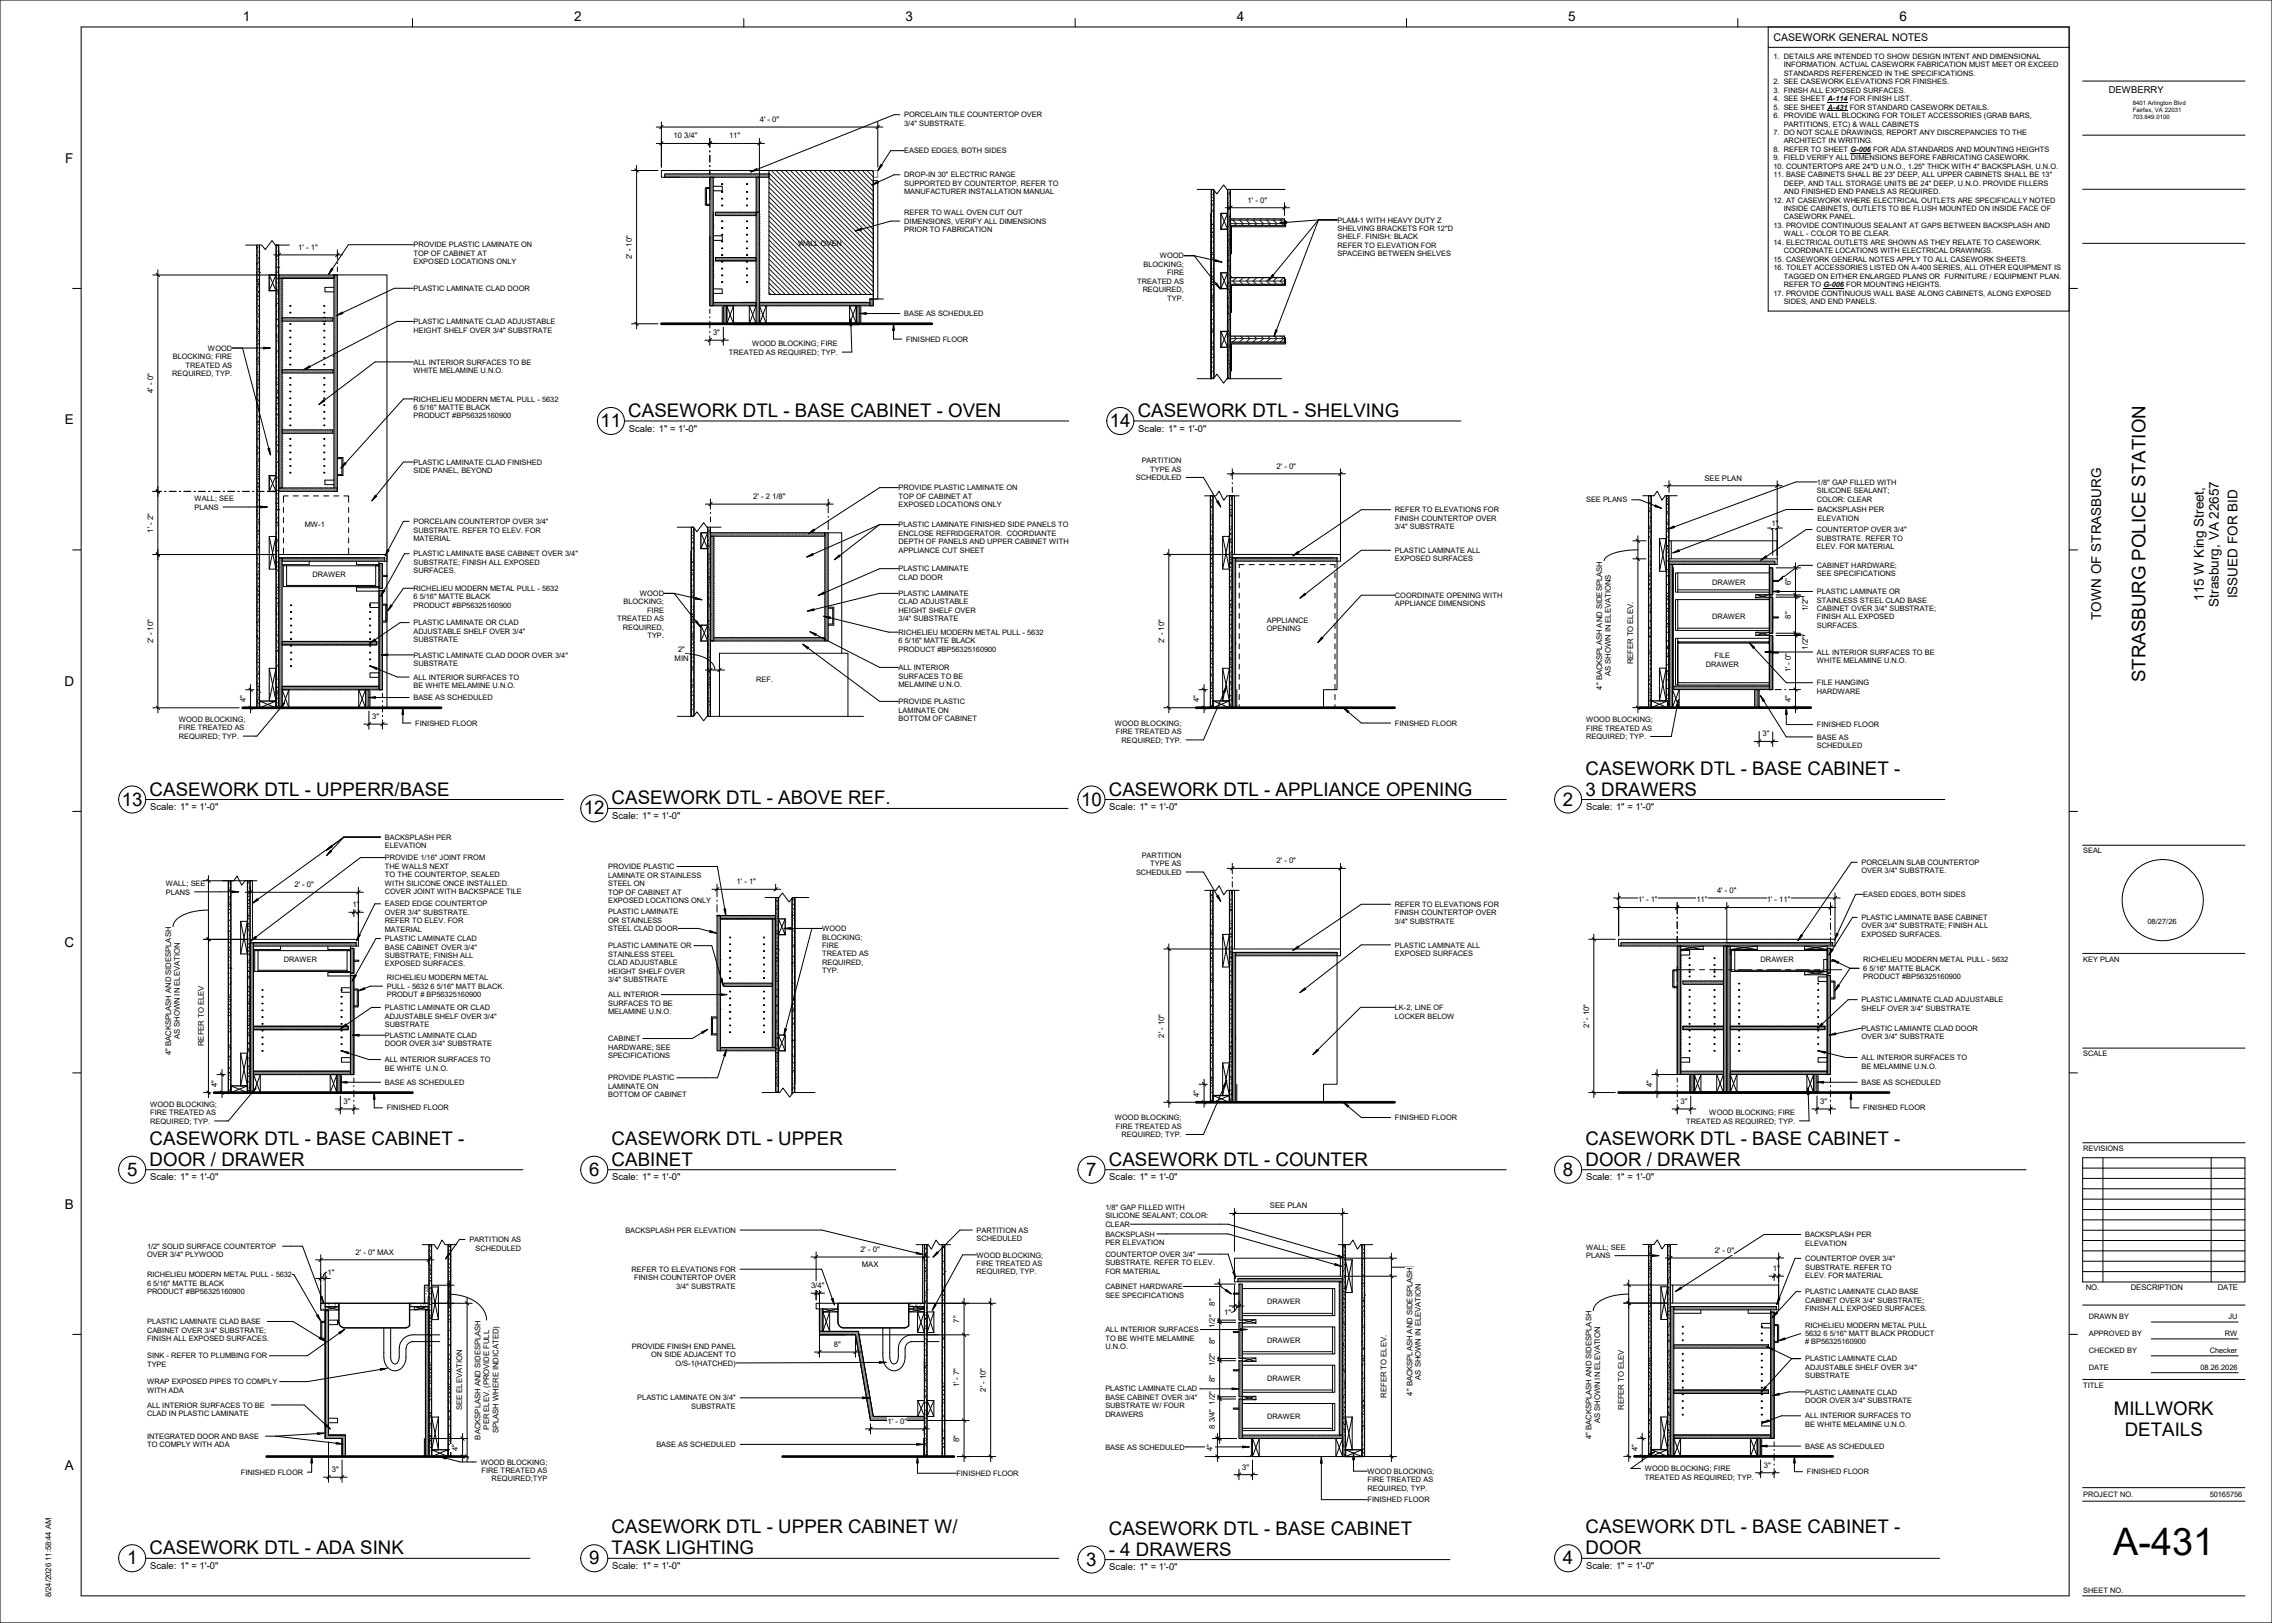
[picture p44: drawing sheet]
<svg xmlns="http://www.w3.org/2000/svg" width="1067mm" height="762mm" viewBox="0 0 1067 762" stroke-linecap="round" stroke-linejoin="round" font-family="sans-serif">
<defs><g id="words">
<text font-size="17.8" x="992" y="730">A-431</text>
<g font-size="8.8">
<text x="295" y="196">CASEWORK DTL - BASE CABINET - OVEN</text>
<text x="534" y="196">CASEWORK DTL - SHELVING</text>
<text x="282" y="200">11</text>
<text x="521" y="200">14</text>
<text x="1007" y="320" transform="rotate(-90 1007 320)">STRASBURG POLICE STATION</text>
<text x="745" y="364">CASEWORK DTL - BASE CABINET -</text>
<text x="70" y="374">CASEWORK DTL - UPPERR/BASE</text>
<text x="287" y="378">CASEWORK DTL - ABOVE REF.</text>
<text x="521" y="374">CASEWORK DTL - APPLIANCE OPENING</text>
<text x="745" y="374">3 DRAWERS</text>
<text x="57" y="378">13</text>
<text x="274" y="382">12</text>
<text x="508" y="378">10</text>
<text x="734" y="378">2</text>
<text x="70" y="537">CASEWORK DTL - BASE CABINET -</text>
<text x="287" y="537">CASEWORK DTL - UPPER</text>
<text x="745" y="537">CASEWORK DTL - BASE CABINET -</text>
<text x="70" y="547">DOOR / DRAWER</text>
<text x="287" y="547">CABINET</text>
<text x="521" y="547">CASEWORK DTL - COUNTER</text>
<text x="745" y="547">DOOR / DRAWER</text>
<text x="60" y="552">5</text>
<text x="277" y="552">6</text>
<text x="510" y="552">7</text>
<text x="734" y="552">8</text>
<text x="993" y="664">MILLWORK</text>
<text x="998" y="674">DETAILS</text>
<text x="287" y="720">CASEWORK DTL - UPPER CABINET W/</text>
<text x="745" y="720">CASEWORK DTL - BASE CABINET -</text>
<text x="521" y="721">CASEWORK DTL - BASE CABINET</text>
<text x="70" y="730">CASEWORK DTL - ADA SINK</text>
<text x="287" y="730">TASK LIGHTING</text>
<text x="521" y="730">- 4 DRAWERS</text>
<text x="745" y="730">DOOR</text>
<text x="60" y="734">1</text>
<text x="277" y="734">9</text>
<text x="510" y="735">3</text>
<text x="734" y="734">4</text>
</g>
<g font-size="6.3">
<text x="114" y="10">1</text>
<text x="270" y="10">2</text>
<text x="425" y="10">3</text>
<text x="581" y="10">4</text>
<text x="736" y="10">5</text>
<text x="892" y="10">6</text>
<text x="31" y="76">F</text>
<text x="30" y="199">E</text>
<text x="1051" y="281" transform="rotate(-90 1051 281)">ISSUED FOR BID</text>
<text x="1035" y="282" transform="rotate(-90 1035 282)">115 W King Street,</text>
<text x="1042" y="285" transform="rotate(-90 1042 285)">Strasburg, VA 22657</text>
<text x="987" y="291" transform="rotate(-90 987 291)">TOWN OF STRASBURG</text>
<text x="30" y="322">D</text>
<text x="30" y="445">C</text>
<text x="30" y="567">B</text>
<text x="30" y="690">A</text>
</g>
<text font-size="5" x="833" y="19">CASEWORK GENERAL NOTES</text>
<g font-size="4.4">
<text x="990" y="44">DEWBERRY</text>
<text x="295" y="203">Scale:</text>
<text x="309" y="203">1&quot; = 1'-0&quot;</text>
<text x="534" y="203">Scale:</text>
<text x="549" y="203">1&quot; = 1'-0&quot;</text>
<text x="70" y="380">Scale:</text>
<text x="85" y="380">1&quot; = 1'-0&quot;</text>
<text x="521" y="380">Scale:</text>
<text x="535" y="380">1&quot; = 1'-0&quot;</text>
<text x="745" y="380">Scale:</text>
<text x="759" y="380">1&quot; = 1'-0&quot;</text>
<text x="287" y="385">Scale:</text>
<text x="302" y="385">1&quot; = 1'-0&quot;</text>
<text x="70" y="554">Scale:</text>
<text x="85" y="554">1&quot; = 1'-0&quot;</text>
<text x="287" y="554">Scale:</text>
<text x="302" y="554">1&quot; = 1'-0&quot;</text>
<text x="521" y="554">Scale:</text>
<text x="535" y="554">1&quot; = 1'-0&quot;</text>
<text x="745" y="554">Scale:</text>
<text x="759" y="554">1&quot; = 1'-0&quot;</text>
<text x="70" y="737">Scale:</text>
<text x="85" y="737">1&quot; = 1'-0&quot;</text>
<text x="287" y="737">Scale:</text>
<text x="302" y="737">1&quot; = 1'-0&quot;</text>
<text x="521" y="737">Scale:</text>
<text x="535" y="737">1&quot; = 1'-0&quot;</text>
<text x="745" y="737">Scale:</text>
<text x="759" y="737">1&quot; = 1'-0&quot;</text>
</g>
<g font-size="3.6">
<text x="357" y="57">4' - 0&quot;</text>
<text x="316" y="65">10 3/4&quot;</text>
<text x="342" y="65">11&quot;</text>
<text x="586" y="95">1' - 0&quot;</text>
<text x="140" y="117">1' - 1&quot;</text>
<text x="297" y="122" transform="rotate(-90 297 122)">2' - 10&quot;</text>
<text x="335" y="157">3&quot;</text>
<text x="72" y="184" transform="rotate(-90 72 184)">4' - 0&quot;</text>
<text x="599" y="220">2' - 0&quot;</text>
<text x="800" y="226">SEE PLAN</text>
<text x="354" y="234">2' - 2 1/8&quot;</text>
<text x="72" y="250" transform="rotate(-90 72 250)">1' - 2&quot;</text>
<text x="832" y="247">1&quot;</text>
<text x="841" y="275" transform="rotate(-90 841 275)">6&quot;</text>
<text x="849" y="287" transform="rotate(-90 849 287)">1/2&quot;</text>
<text x="841" y="290" transform="rotate(-90 841 290)">8&quot;</text>
<text x="72" y="302" transform="rotate(-90 72 302)">2' - 10&quot;</text>
<text x="547" y="302" transform="rotate(-90 547 302)">2' - 10&quot;</text>
<text x="849" y="305" transform="rotate(-90 849 305)">1/2&quot;</text>
<text x="317" y="310">MIN</text>
<text x="318" y="306">2&quot;</text>
<text x="767" y="312" transform="rotate(-90 767 312)">REFER TO ELEV.</text>
<text x="756" y="317" transform="rotate(-90 756 317)">AS SHOWN IN ELEVATIONS</text>
<text x="841" y="316" transform="rotate(-90 841 316)">1' - 0&quot;</text>
<text x="752" y="324" transform="rotate(-90 752 324)">4&quot; BACKSPLASH AND SIDESPLASH</text>
<text x="115" y="330" transform="rotate(-90 115 330)">4&quot;</text>
<text x="563" y="330" transform="rotate(-90 563 330)">4&quot;</text>
<text x="841" y="330" transform="rotate(-90 841 330)">4&quot;</text>
<text x="175" y="338">3&quot;</text>
<text x="828" y="346">3&quot;</text>
<text x="599" y="405">2' - 0&quot;</text>
<text x="138" y="417">2' - 0&quot;</text>
<text x="346" y="415">1' - 1&quot;</text>
<text x="806" y="419">4' - 0&quot;</text>
<text x="166" y="426">1&quot;</text>
<text x="769" y="424">1' - 1&quot;</text>
<text x="797" y="424">11&quot;</text>
<text x="830" y="424">1' - 11&quot;</text>
<text x="746" y="483" transform="rotate(-90 746 483)">2' - 10&quot;</text>
<text x="84" y="488" transform="rotate(-90 84 488)">AS SHOWN IN ELEVATION</text>
<text x="96" y="491" transform="rotate(-90 96 491)">REFER TO ELEV</text>
<text x="547" y="487" transform="rotate(-90 547 487)">2' - 10&quot;</text>
<text x="80" y="495" transform="rotate(-90 80 495)">4&quot; BACKSPLASH AND SIDESPLASH</text>
<text x="102" y="510" transform="rotate(-90 102 510)">4&quot;</text>
<text x="563" y="515" transform="rotate(-90 563 515)">4&quot;</text>
<text x="776" y="510" transform="rotate(-90 776 510)">4&quot;</text>
<text x="161" y="518">3&quot;</text>
<text x="789" y="518">3&quot;</text>
<text x="855" y="518">3&quot;</text>
<text x="596" y="567">SEE PLAN</text>
<text x="404" y="588">2' - 0&quot;</text>
<text x="167" y="589">2' - 0&quot; MAX</text>
<text x="805" y="588">2' - 0&quot;</text>
<text x="154" y="598">1&quot;</text>
<text x="405" y="595">MAX</text>
<text x="832" y="597">1&quot;</text>
<text x="381" y="605">3/4&quot;</text>
<text x="979" y="605">NO.</text>
<text x="1001" y="605">DESCRIPTION</text>
<text x="1041" y="605">DATE</text>
<text x="570" y="613" transform="rotate(-90 570 613)">8&quot;</text>
<text x="575" y="617">1&quot;</text>
<text x="450" y="621" transform="rotate(-90 450 621)">7&quot;</text>
<text x="570" y="623" transform="rotate(-90 570 623)">1/2&quot;</text>
<text x="392" y="632">8&quot;</text>
<text x="570" y="631" transform="rotate(-90 570 631)">8&quot;</text>
<text x="570" y="641" transform="rotate(-90 570 641)">1/2&quot;</text>
<text x="667" y="648" transform="rotate(-90 667 648)">AS SHOWN IN ELEVATION</text>
<text x="450" y="651" transform="rotate(-90 450 651)">1' - 7&quot;</text>
<text x="463" y="653" transform="rotate(-90 463 653)">2' - 10&quot;</text>
<text x="570" y="649" transform="rotate(-90 570 649)">8&quot;</text>
<text x="570" y="659" transform="rotate(-90 570 659)">1/2&quot;</text>
<text x="651" y="656" transform="rotate(-90 651 656)">REFER TO ELEV.</text>
<text x="663" y="655" transform="rotate(-90 663 655)">4&quot; BACKSPLASH AND SIDESPLASH</text>
<text x="217" y="662" transform="rotate(-90 217 662)">SEE ELEVATION</text>
<text x="763" y="662" transform="rotate(-90 763 662)">REFER TO ELEV</text>
<text x="230" y="671" transform="rotate(-90 230 671)">PER ELEV. (PROVIDE FULL</text>
<text x="417" y="668">1' - 0&quot;</text>
<text x="570" y="671" transform="rotate(-90 570 671)">8 3/4&quot;</text>
<text x="751" y="668" transform="rotate(-90 751 668)">AS SHOWN IN ELEVATION</text>
<text x="226" y="676" transform="rotate(-90 226 676)">BACKSPLASH AND SIDESPLASH</text>
<text x="234" y="673" transform="rotate(-90 234 673)">SPLASH WHERE INDICATED)</text>
<text x="450" y="677" transform="rotate(-90 450 677)">8&quot;</text>
<text x="747" y="676" transform="rotate(-90 747 676)">4&quot; BACKSPLASH AND SIDESPLASH</text>
<text x="215" y="681" transform="rotate(-90 215 681)">4&quot;</text>
<text x="569" y="681" transform="rotate(-90 569 681)">4&quot;</text>
<text x="769" y="681" transform="rotate(-90 769 681)">4&quot;</text>
<text x="583" y="690">3&quot;</text>
<text x="828" y="689">3&quot;</text>
<text x="156" y="691">3&quot;</text>
<text x="24" y="750" transform="rotate(-90 24 750)">8/24/2026 11:58:44 AM</text>
</g>
<g font-size="3.5">
<text x="833" y="28">1. DETAILS ARE INTENDED TO SHOW DESIGN INTENT AND DIMENSIONAL</text>
<text x="838" y="32">INFORMATION. ACTUAL CASEWORK FABRICATION MUST MEET OR EXCEED</text>
<text x="838" y="36">STANDARDS REFERENCED IN THE SPECIFICATIONS.</text>
<text x="833" y="40">2. SEE CASEWORK ELEVATIONS FOR FINISHES.</text>
<text x="833" y="44">3. FINISH ALL EXPOSED SURFACES.</text>
<text x="833" y="47">4. SEE SHEET A-114 FOR FINISH LIST.</text>
<text x="833" y="51">5. SEE SHEET A-431 FOR STANDARD CASEWORK DETAILS.</text>
<text x="425" y="55">PORCELAIN TILE COUNTERTOP OVER</text>
<text x="425" y="59">3/4&quot; SUBSTRATE.</text>
<text x="833" y="55">6. PROVIDE WALL BLOCKING FOR TOILET ACCESSORIES (GRAB BARS,</text>
<text x="838" y="59">PARTITIONS, ETC) &amp; WALL CABINETS</text>
<text x="833" y="63">7. DO NOT SCALE DRAWINGS, REPORT ANY DISCREPANCIES TO THE</text>
<text x="425" y="72">EASED EDGES, BOTH SIDES</text>
<text x="833" y="71">8. REFER TO SHEET G-006 FOR ADA STANDARDS AND MOUNTING HEIGHTS</text>
<text x="838" y="67">ARCHITECT IN WRITING.</text>
<text x="833" y="75">9. FIELD VERIFY ALL DIMENSIONS BEFORE FABRICATING CASEWORK.</text>
<text x="425" y="83">DROP-IN 30&quot; ELECTRIC RANGE</text>
<text x="833" y="79">10. COUNTERTOPS ARE 24&quot;D U.N.O., 1.25&quot; THICK WITH 4&quot; BACKSPLASH, U.N.O.</text>
<text x="833" y="83">11. BASE CABINETS SHALL BE 23&quot; DEEP, ALL UPPER CABINETS SHALL BE 13&quot;</text>
<text x="425" y="87">SUPPORTED BY COUNTERTOP, REFER TO</text>
<text x="838" y="87">DEEP, AND TALL STORAGE UNITS BE 24&quot; DEEP, U.N.O. PROVIDE FILLERS</text>
<text x="425" y="91">MANUFACTURER INSTALLATION MANUAL</text>
<text x="833" y="95">12. AT CASEWORK WHERE ELECTRICAL OUTLETS ARE SPECIFICALLY NOTED</text>
<text x="838" y="91">AND FINISHED END PANELS AS REQUIRED.</text>
<text x="425" y="101">REFER TO WALL OVEN CUT OUT</text>
<text x="838" y="99">INSIDE CABINETS, OUTLETS TO BE FLUSH MOUNTED ON INSIDE FACE OF</text>
<text x="425" y="105">DIMENSIONS, VERIFY ALL DIMENSIONS</text>
<text x="628" y="105">PLAM-1 WITH HEAVY DUTY Z</text>
<text x="833" y="107">13. PROVIDE CONTINUOUS SEALANT AT GAPS BETWEEN BACKSPLASH AND</text>
<text x="838" y="103">CASEWORK PANEL.</text>
<text x="425" y="109">PRIOR TO FABRICATION</text>
<text x="628" y="109">SHELVING BRACKETS FOR 12&quot;D</text>
<text x="628" y="112">SHELF. FINISH: BLACK</text>
<text x="838" y="111">WALL - COLOR TO BE CLEAR.</text>
<text x="194" y="116">PROVIDE PLASTIC LAMINATE ON</text>
<text x="375" y="116">WALL OVEN</text>
<text x="628" y="116">REFER TO ELEVATION FOR</text>
<text x="833" y="115">14. ELECTRICAL OUTLETS ARE SHOWN AS THEY RELATE TO CASEWORK.</text>
<text x="838" y="119">COORDINATE LOCATIONS WITH ELECTRICAL DRAWINGS.</text>
<text x="194" y="120">TOP OF CABINET AT</text>
<text x="194" y="124">EXPOSED LOCATIONS ONLY</text>
<text x="537" y="125">BLOCKING;</text>
<text x="545" y="121">WOOD</text>
<text x="628" y="120">SPACEING BETWEEN SHELVES</text>
<text x="833" y="123">15. CASEWORK GENERAL NOTES APPLY TO ALL CASEWORK SHEETS.</text>
<text x="548" y="129">FIRE</text>
<text x="833" y="127">16. TOILET ACCESSORIES LISTED ON A-400 SERIES, ALL OTHER EQUIPMENT IS</text>
<text x="838" y="131">TAGGED ON EITHER ENLARGED PLANS OR FURNITURE / EQUIPMENT PLAN.</text>
<text x="194" y="137">PLASTIC LAMINATE CLAD DOOR</text>
<text x="534" y="133">TREATED AS</text>
<text x="537" y="137">REQUIRED,</text>
<text x="838" y="135">REFER TO G-006 FOR MOUNTING HEIGHTS.</text>
<text x="548" y="141">TYP.</text>
<text x="833" y="139">17. PROVIDE CONTINUOUS WALL BASE ALONG CABINETS, ALONG EXPOSED</text>
<text x="838" y="143">SIDES, AND END PANELS.</text>
<text x="425" y="148">BASE AS SCHEDULED</text>
<text x="194" y="152">PLASTIC LAMINATE CLAD ADJUSTABLE</text>
<text x="194" y="156">HEIGHT SHELF OVER 3/4&quot; SUBSTRATE</text>
<text x="425" y="160">FINISHED FLOOR</text>
<text x="98" y="165">WOOD</text>
<text x="342" y="167">TREATED AS REQUIRED; TYP.</text>
<text x="353" y="163">WOOD BLOCKING; FIRE</text>
<text x="81" y="169">BLOCKING; FIRE</text>
<text x="87" y="173">TREATED AS</text>
<text x="194" y="171">ALL INTERIOR SURFACES TO BE</text>
<text x="81" y="177">REQUIRED, TYP.</text>
<text x="194" y="175">WHITE MELAMINE U.N.O.</text>
<text x="194" y="189">RICHELIEU MODERN METAL PULL - 5632</text>
<text x="194" y="192">6 5/16&quot; MATTE BLACK</text>
<text x="194" y="196">PRODUCT #BP56325160900</text>
<text x="194" y="218">PLASTIC LAMINATE CLAD FINISHED</text>
<text x="536" y="217">PARTITION</text>
<text x="540" y="221">TYPE AS</text>
<text x="194" y="222">SIDE PANEL, BEYOND</text>
<text x="533" y="225">SCHEDULED</text>
<text x="853" y="228">1/8&quot; GAP FILLED WITH</text>
<text x="422" y="230">PROVIDE PLASTIC LAMINATE ON</text>
<text x="853" y="232">SILICONE SEALANT;</text>
<text x="91" y="235">WALL; SEE</text>
<text x="91" y="239">PLANS</text>
<text x="422" y="234">TOP OF CABINET AT</text>
<text x="422" y="238">EXPOSED LOCATIONS ONLY</text>
<text x="745" y="236">SEE PLANS</text>
<text x="853" y="235">COLOR: CLEAR</text>
<text x="655" y="241">REFER TO ELEVATIONS FOR</text>
<text x="655" y="245">FINISH COUNTERTOP OVER</text>
<text x="853" y="240">BACKSPLASH PER</text>
<text x="853" y="244">ELEVATION</text>
<text x="143" y="247">MW-1</text>
<text x="194" y="246">PORCELAIN COUNTERTOP OVER 3/4&quot;</text>
<text x="194" y="250">SUBSTRATE. REFER TO ELEV. FOR</text>
<text x="422" y="248">PLASTIC LAMINATE FINISHED SIDE PANELS TO</text>
<text x="422" y="252">ENCLOSE REFRIDGERATOR. COORDIANTE</text>
<text x="655" y="248">3/4&quot; SUBSTRATE</text>
<text x="853" y="250">COUNTERTOP OVER 3/4&quot;</text>
<text x="194" y="254">MATERIAL</text>
<text x="422" y="255">DEPTH OF PANELS AND UPPER CABINET WITH</text>
<text x="853" y="254">SUBSTRATE. REFER TO</text>
<text x="853" y="258">ELEV. FOR MATERIAL</text>
<text x="194" y="261">PLASTIC LAMINATE BASE CABINET OVER 3/4&quot;</text>
<text x="422" y="259">APPLIANCE CUT SHEET</text>
<text x="655" y="260">PLASTIC LAMINATE ALL</text>
<text x="655" y="264">EXPOSED SURFACES</text>
<text x="194" y="265">SUBSTRATE; FINISH ALL EXPOSED</text>
<text x="194" y="269">SURFACES.</text>
<text x="422" y="268">PLASTIC LAMINATE</text>
<text x="853" y="267">CABINET HARDWARE;</text>
<text x="147" y="271">DRAWER</text>
<text x="422" y="272">CLAD DOOR</text>
<text x="804" y="274">DRAWER</text>
<text x="853" y="271">SEE SPECIFICATIONS</text>
<text x="194" y="277">RICHELIEU MODERN METAL PULL - 5632</text>
<text x="194" y="281">6 5/16&quot; MATTE BLACK</text>
<text x="300" y="280">WOOD</text>
<text x="422" y="280">PLASTIC LAMINATE</text>
<text x="655" y="281">COORDINATE OPENING WITH</text>
<text x="853" y="279">PLASTIC LAMINATE OR</text>
<text x="194" y="285">PRODUCT #BP56325160900</text>
<text x="293" y="284">BLOCKING;</text>
<text x="304" y="288">FIRE</text>
<text x="422" y="284">CLAD ADJUSTABLE</text>
<text x="422" y="288">HEIGHT SHELF OVER</text>
<text x="655" y="285">APPLIANCE DIMENSIONS</text>
<text x="853" y="283">STAINLESS STEEL CLAD BASE</text>
<text x="853" y="287">CABINET OVER 3/4&quot; SUBSTRATE;</text>
<text x="194" y="294">PLASTIC LAMINATE OR CLAD</text>
<text x="290" y="292">TREATED AS</text>
<text x="422" y="292">3/4&quot; SUBSTRATE</text>
<text x="595" y="292">APPLIANCE</text>
<text x="804" y="291">DRAWER</text>
<text x="853" y="291">FINISH ALL EXPOSED</text>
<text x="194" y="298">ADJUSTABLE SHELF OVER 3/4&quot;</text>
<text x="292" y="296">REQUIRED,</text>
<text x="304" y="300">TYP.</text>
<text x="422" y="298">RICHELIEU MODERN METAL PULL - 5632</text>
<text x="595" y="296">OPENING</text>
<text x="853" y="295">SURFACES.</text>
<text x="194" y="301">SUBSTRATE</text>
<text x="422" y="302">6 5/16&quot; MATTE BLACK</text>
<text x="422" y="306">PRODUCT #BP56325160900</text>
<text x="194" y="309">PLASTIC LAMINATE CLAD DOOR OVER 3/4&quot;</text>
<text x="805" y="309">FILE</text>
<text x="853" y="307">ALL INTERIOR SURFACES TO BE</text>
<text x="853" y="311">WHITE MELAMINE U.N.O.</text>
<text x="194" y="313">SUBSTRATE</text>
<text x="422" y="315">ALL INTERIOR</text>
<text x="801" y="313">DRAWER</text>
<text x="194" y="319">ALL INTERIOR SURFACES TO</text>
<text x="194" y="323">BE WHITE MELAMINE U.N.O.</text>
<text x="355" y="320">REF.</text>
<text x="422" y="319">SURFACES TO BE</text>
<text x="422" y="322">MELAMINE U.N.O.</text>
<text x="853" y="322">FILE HANGING</text>
<text x="194" y="329">BASE AS SCHEDULED</text>
<text x="853" y="326">HARDWARE</text>
<text x="422" y="331">PROVIDE PLASTIC</text>
<text x="422" y="335">LAMINATE ON</text>
<text x="84" y="339">WOOD BLOCKING;</text>
<text x="195" y="341">FINISHED FLOOR</text>
<text x="422" y="338">BOTTOM OF CABINET</text>
<text x="523" y="341">WOOD BLOCKING;</text>
<text x="655" y="341">FINISHED FLOOR</text>
<text x="745" y="339">WOOD BLOCKING;</text>
<text x="853" y="341">FINISHED FLOOR</text>
<text x="84" y="343">FIRE TREATED AS</text>
<text x="84" y="347">REQUIRED; TYP.</text>
<text x="524" y="345">FIRE TREATED AS</text>
<text x="745" y="343">FIRE TREATED AS</text>
<text x="745" y="347">REQUIRED; TYP.</text>
<text x="853" y="347">BASE AS</text>
<text x="527" y="349">REQUIRED; TYP.</text>
<text x="853" y="351">SCHEDULED</text>
<text x="181" y="394">BACKSPLASH PER</text>
<text x="181" y="398">ELEVATION</text>
<text x="978" y="401">SEAL</text>
<text x="181" y="404">PROVIDE 1/16&quot; JOINT FROM</text>
<text x="181" y="408">THE WALLS NEXT</text>
<text x="536" y="403">PARTITION</text>
<text x="540" y="407">TYPE AS</text>
<text x="874" y="406">PORCELAIN SLAB COUNTERTOP</text>
<text x="181" y="412">TO THE COUNTERTOP, SEALED</text>
<text x="286" y="408">PROVIDE PLASTIC</text>
<text x="286" y="412">LAMINATE OR STAINLESS</text>
<text x="533" y="411">SCHEDULED</text>
<text x="874" y="410">OVER 3/4&quot; SUBSTRATE.</text>
<text x="78" y="416">WALL; SEE</text>
<text x="78" y="420">PLANS</text>
<text x="181" y="416">WITH SILICONE ONCE INSTALLED.</text>
<text x="181" y="420">COVER JOINT WITH BACKSPACE TILE</text>
<text x="286" y="416">STEEL ON</text>
<text x="286" y="420">TOP OF CABINET AT</text>
<text x="181" y="426">EASED EDGE COUNTERTOP</text>
<text x="286" y="424">EXPOSED LOCATIONS ONLY</text>
<text x="655" y="426">REFER TO ELEVATIONS FOR</text>
<text x="875" y="421">EASED EDGES, BOTH SIDES</text>
<text x="181" y="430">OVER 3/4&quot; SUBSTRATE.</text>
<text x="286" y="429">PLASTIC LAMINATE</text>
<text x="655" y="430">FINISH COUNTERTOP OVER</text>
<text x="874" y="432">PLASTIC LAMINATE BASE CABINET</text>
<text x="181" y="434">REFER TO ELEV. FOR</text>
<text x="181" y="437">MATERIAL</text>
<text x="286" y="433">OR STAINLESS</text>
<text x="286" y="437">STEEL CLAD DOOR</text>
<text x="386" y="437">WOOD</text>
<text x="655" y="434">3/4&quot; SUBSTRATE</text>
<text x="874" y="436">OVER 3/4&quot; SUBSTRATE; FINISH ALL</text>
<text x="1008" y="434">08/27/26</text>
<text x="181" y="442">PLASTIC LAMINATE CLAD</text>
<text x="386" y="441">BLOCKING;</text>
<text x="874" y="440">EXPOSED SURFACES.</text>
<text x="181" y="446">BASE CABINET OVER 3/4&quot;</text>
<text x="181" y="450">SUBSTRATE; FINISH ALL</text>
<text x="286" y="445">PLASTIC LAMINATE OR</text>
<text x="286" y="449">STAINLESS STEEL</text>
<text x="386" y="445">FIRE</text>
<text x="386" y="449">TREATED AS</text>
<text x="655" y="445">PLASTIC LAMINATE ALL</text>
<text x="655" y="449">EXPOSED SURFACES</text>
<text x="133" y="452">DRAWER</text>
<text x="181" y="454">EXPOSED SURFACES.</text>
<text x="286" y="453">CLAD ADJUSTABLE</text>
<text x="386" y="453">REQUIRED,</text>
<text x="827" y="452">DRAWER</text>
<text x="875" y="452">RICHELIEU MODERN METAL PULL - 5632</text>
<text x="875" y="456">6 5/16&quot; MATTE BLACK</text>
<text x="978" y="451">KEY PLAN</text>
<text x="182" y="460">RICHELIEU MODERN METAL</text>
<text x="286" y="457">HEIGHT SHELF OVER</text>
<text x="286" y="461">3/4&quot; SUBSTRATE</text>
<text x="386" y="457">TYP.</text>
<text x="875" y="460">PRODUCT #BP56325160900</text>
<text x="182" y="464">PULL - 5632 6 5/16&quot; MATT BLACK.</text>
<text x="182" y="468">PRODUT # BP56325160900</text>
<text x="286" y="468">ALL INTERIOR</text>
<text x="286" y="472">SURFACES TO BE</text>
<text x="874" y="471">PLASTIC LAMINATE CLAD ADJUSTABLE</text>
<text x="181" y="478">ADJUSTABLE SHELF OVER 3/4&quot;</text>
<text x="181" y="474">PLASTIC LAMINATE OR CLAD</text>
<text x="286" y="476">MELAMINE U.N.O.</text>
<text x="655" y="474">LK-2, LINE OF</text>
<text x="655" y="478">LOCKER BELOW</text>
<text x="874" y="475">SHELF OVER 3/4&quot; SUBSTRATE</text>
<text x="181" y="482">SUBSTRATE</text>
<text x="874" y="484">PLASTIC LAMIANTE CLAD DOOR</text>
<text x="181" y="487">PLASTIC LAMINATE CLAD</text>
<text x="181" y="491">DOOR OVER 3/4&quot; SUBSTRATE</text>
<text x="286" y="489">CABINET</text>
<text x="874" y="488">OVER 3/4&quot; SUBSTRATE</text>
<text x="286" y="493">HARDWARE; SEE</text>
<text x="286" y="497">SPECIFICATIONS</text>
<text x="874" y="498">ALL INTERIOR SURFACES TO</text>
<text x="978" y="496">SCALE</text>
<text x="181" y="499">ALL INTERIOR SURFACES TO</text>
<text x="181" y="503">BE WHITE U.N.O.</text>
<text x="874" y="502">BE MELAMINE U.N.O.</text>
<text x="181" y="509">BASE AS SCHEDULED</text>
<text x="286" y="507">PROVIDE PLASTIC</text>
<text x="874" y="509">BASE AS SCHEDULED</text>
<text x="286" y="511">LAMINATE ON</text>
<text x="286" y="515">BOTTOM OF CABINET</text>
<text x="71" y="520">WOOD BLOCKING;</text>
<text x="182" y="521">FINISHED FLOOR</text>
<text x="875" y="521">FINISHED FLOOR</text>
<text x="71" y="524">FIRE TREATED AS</text>
<text x="71" y="528">REQUIRED; TYP.</text>
<text x="523" y="526">WOOD BLOCKING;</text>
<text x="655" y="526">FINISHED FLOOR</text>
<text x="792" y="528">TREATED AS REQUIRED; TYP.</text>
<text x="803" y="524">WOOD BLOCKING; FIRE</text>
<text x="524" y="530">FIRE TREATED AS</text>
<text x="527" y="534">REQUIRED; TYP.</text>
<text x="978" y="540">REVISIONS</text>
<text x="519" y="568">1/8&quot; GAP FILLED WITH</text>
<text x="519" y="572">SILICONE SEALANT; COLOR:</text>
<text x="519" y="576">CLEAR</text>
<text x="294" y="579">BACKSPLASH PER ELEVATION</text>
<text x="459" y="579">PARTITION AS</text>
<text x="519" y="581">BACKSPLASH</text>
<text x="848" y="581">BACKSPLASH PER</text>
<text x="69" y="586">1/2&quot; SOLID SURFACE COUNTERTOP</text>
<text x="220" y="583">PARTITION AS</text>
<text x="223" y="587">SCHEDULED</text>
<text x="459" y="583">SCHEDULED</text>
<text x="519" y="585">PER ELEVATION</text>
<text x="745" y="587">WALL; SEE</text>
<text x="848" y="585">ELEVATION</text>
<text x="69" y="590">OVER 3/4&quot; PLYWOOD</text>
<text x="459" y="590">WOOD BLOCKING;</text>
<text x="519" y="590">COUNTERTOP OVER 3/4&quot;</text>
<text x="745" y="591">PLANS</text>
<text x="848" y="592">COUNTERTOP OVER 3/4&quot;</text>
<text x="69" y="600">RICHELIEU MODERN METAL PULL - 5632</text>
<text x="297" y="597">REFER TO ELEVATIONS FOR</text>
<text x="459" y="594">FIRE TREATED AS</text>
<text x="459" y="598">REQUIRED, TYP.</text>
<text x="519" y="594">SUBSTRATE. REFER TO ELEV.</text>
<text x="519" y="598">FOR MATERIAL</text>
<text x="848" y="596">SUBSTRATE. REFER TO</text>
<text x="848" y="600">ELEV. FOR MATERIAL</text>
<text x="69" y="604">6 5/16&quot; MATTE BLACK</text>
<text x="298" y="601">FINISH COUNTERTOP OVER</text>
<text x="317" y="605">3/4&quot; SUBSTRATE</text>
<text x="519" y="605">CABINET HARDWARE</text>
<text x="69" y="608">PRODUCT #BP56325160900</text>
<text x="519" y="609">SEE SPECIFICATIONS</text>
<text x="848" y="608">PLASTIC LAMINATE CLAD BASE</text>
<text x="848" y="612">CABINET OVER 3/4&quot; SUBSTRATE;</text>
<text x="595" y="612">DRAWER</text>
<text x="848" y="616">FINISH ALL EXPOSED SURFACES.</text>
<text x="69" y="622">PLASTIC LAMINATE CLAD BASE</text>
<text x="848" y="623">RICHELIEU MODERN METAL PULL</text>
<text x="981" y="619">DRAWN BY</text>
<text x="1046" y="619">JU</text>
<text x="69" y="626">CABINET OVER 3/4&quot; SUBSTRATE;</text>
<text x="69" y="630">FINISH ALL EXPOSED SURFACES.</text>
<text x="519" y="625">ALL INTERIOR SURFACES</text>
<text x="519" y="629">TO BE WHITE MELAMINE</text>
<text x="848" y="627">5632 6 5/16&quot; MATT BLACK PRODUCT</text>
<text x="981" y="627">APPROVED BY</text>
<text x="1045" y="627">RW</text>
<text x="297" y="633">PROVIDE FINISH END PANEL</text>
<text x="519" y="633">U.N.O.</text>
<text x="595" y="630">DRAWER</text>
<text x="848" y="631"># BP56325160900</text>
<text x="981" y="635">CHECKED BY</text>
<text x="1038" y="635">Checker</text>
<text x="69" y="638">SINK - REFER TO PLUMBING FOR</text>
<text x="69" y="642">TYPE</text>
<text x="306" y="637">ON SIDE ADJACENT TO</text>
<text x="317" y="641">O/S-1(HATCHED)</text>
<text x="848" y="639">PLASTIC LAMINATE CLAD</text>
<text x="848" y="643">ADJUSTABLE SHELF OVER 3/4&quot;</text>
<text x="848" y="647">SUBSTRATE</text>
<text x="981" y="643">DATE</text>
<text x="1033" y="643">08.26.2026</text>
<text x="69" y="650">WRAP EXPOSED PIPES TO COMPLY</text>
<text x="69" y="654">WITH ADA</text>
<text x="519" y="653">PLASTIC LAMINATE CLAD</text>
<text x="595" y="648">DRAWER</text>
<text x="978" y="651">TITLE</text>
<text x="299" y="658">PLASTIC LAMINATE ON 3/4&quot;</text>
<text x="519" y="657">BASE CABINET OVER 3/4&quot;</text>
<text x="848" y="655">PLASTIC LAMINATE CLAD</text>
<text x="848" y="659">DOOR OVER 3/4&quot; SUBSTRATE</text>
<text x="69" y="661">ALL INTERIOR SURFACES TO BE</text>
<text x="69" y="665">CLAD IN PLASTIC LAMINATE</text>
<text x="325" y="662">SUBSTRATE</text>
<text x="519" y="661">SUBSTRATE W/ FOUR</text>
<text x="519" y="665">DRAWERS</text>
<text x="848" y="666">ALL INTERIOR SURFACES TO</text>
<text x="595" y="666">DRAWER</text>
<text x="848" y="670">BE WHITE MELAMINE U.N.O.</text>
<text x="69" y="676">INTEGRATED DOOR AND BASE</text>
<text x="69" y="680">TO COMPLY WITH ADA</text>
<text x="308" y="679">BASE AS SCHEDULED</text>
<text x="519" y="681">BASE AS SCHEDULED</text>
<text x="848" y="680">BASE AS SCHEDULED</text>
<text x="226" y="688">WOOD BLOCKING;</text>
<text x="113" y="692">FINISHED FLOOR</text>
<text x="226" y="692">FIRE TREATED AS</text>
<text x="231" y="696">REQUIRED;TYP</text>
<text x="449" y="693">FINISHED FLOOR</text>
<text x="642" y="692">WOOD BLOCKING;</text>
<text x="642" y="696">FIRE TREATED AS</text>
<text x="772" y="691">WOOD BLOCKING; FIRE</text>
<text x="772" y="695">TREATED AS REQUIRED; TYP.</text>
<text x="848" y="692">FINISHED FLOOR</text>
<text x="642" y="700">REQUIRED, TYP.</text>
<text x="642" y="705">FINISHED FLOOR</text>
<text x="978" y="703">PROJECT NO.</text>
<text x="1038" y="703">50165756</text>
<text x="978" y="748">SHEET NO.</text>
</g>
<g font-size="2.8">
<text x="1001" y="49">8401 Arlington Blvd</text>
<text x="1001" y="53">Fairfax, VA 22031</text>
<text x="1001" y="56">703.849.0100</text>
</g>
</g></defs>
<g fill="none" stroke="#7f7f7f" stroke-width=".47">
<path d="M151 612h2v3h-2zM151 612v1M151 613h.1M151 615h.1M152 614v1M152 612h.1M152 613l1 1M153 612h.1M154 612h.1M155 612h-2v1h2M155 613h.1M156 612h.1"/>
<path d="M156 613h.1M157 612h2v1h-2M157 612h1M157 612h.1M158 613h-1M159 612h.1M159 613h.1M193 613h-1M193 612h.1M193 613h1M194 612h.1M195 613h.1"/>
<path d="M195 612h-3v1h3M198 613h-1M198 612h3v1h-3M198 613h.1M199 612h.1M200 608h.1M200 609v3h1v-3M200 612h.1M200 619h.1M200 617h.1M200 618h.1M200 620h.1"/>
<path d="M200 616h.1M200 604v1M200 607h.1M200 613h.1M200 605h.1M200 606h.1M200 615v1M200 615v69M200 615l1 1v-1M201 615v69M201 606h.1M201 610h.1"/>
<path d="M201 609h.1M201 606v-3h-1v3M201 616l-1 1M201 618l-1 1M201 619l-1 1M201 617l-1 1M200 625h.1M200 631h.1M200 638h.1M200 621h.1M200 627h.1M200 634h.1"/>
<path d="M200 640h.1M200 623h.1M200 629h.1M200 636h.1M200 624h.1M200 630h.1M200 637h.1M200 626h.1M200 633h.1M200 639h.1M200 622h.1M200 628h.1"/>
<path d="M200 635h.1M201 628h-1M201 629h-1M201 631h-1M201 632l-1 1M201 621l-1 1M201 622l-1 1M201 625h-1M201 626h-1M201 636l-1 1M201 637l-1 1M201 639l-1 1"/>
<path d="M201 630h-1M201 633l-1 1M201 634l-1 1M201 624h-1M201 627h-1M201 620l-1 1M201 638l-1 1M201 635l-1 1M200 642h.1M200 648h.1M200 655h.1M200 644h.1"/>
<path d="M200 651h.1M200 657h.1M200 646h.1M200 653h.1M200 659h.1M200 641h.1M200 647h.1M200 654h.1M200 643h.1M200 649h.1M200 656h.1M200 645h.1"/>
<path d="M200 652h.1M200 658h.1M201 649h-1M201 650l-1 1M201 652l-1 1M201 653l-1 1M201 643h-1M201 644h-1M201 646h-1M201 647h-1M201 640l-1 1M201 657l-1 1"/>
<path d="M201 658l-1 1M201 651l-1 1M201 654l-1 1M201 655l-1 1M201 645h-1M201 648h-1M201 642h-1M201 660h-1M201 656l-1 1M200 665h.1M200 672h.1M200 678h.1"/>
<path d="M200 661h.1M200 667h.1M200 674h.1M200 663h.1M200 670h.1M200 676h.1M200 664h.1M200 671h.1M200 677h.1M200 660h.1M200 666h.1M200 673h.1"/>
<path d="M200 679h.1M200 662h.1M200 669h.1M200 675h.1M201 670l-1 1M201 671l-1 1M201 673l-1 1M201 674l-1 1M201 664h-1M201 665h-1M201 667h-1M201 668l-1 1"/>
<path d="M201 661h-1M201 662h-1M201 679h-1M201 680h-1M201 672l-1 1M201 675l-1 1M201 676l-1 1M201 666h-1M201 669l-1 1M201 663h-1M201 678h-1M200 680h.1"/>
<path d="M200 682h.1M200 683h.1M200 681h.1M200 684h.1M201 682h-1M201 683h-1M201 681h-1"/>
</g>
<g fill="none" stroke="#000" stroke-width=".47">
<path d="M198 584h6l1 2 3-4 1 2h5M201 588h.1M201 584h2v100h-2zM202 584v100M202 589h.1M202 585h.1M202 587h.1M202 590h.1M202 596h.1M202 598h.1M202 595v1M202 600h.1"/>
<path d="M202 591h.1M202 594h.1M202 596v1M202 588h1M202 590l1 1M203 584v100l7-3M203 592v1M203 598h-1M210 584h2v100h-2zM210 592h.1M210 584v100l-7-3 3-16M211 584v1"/>
<path d="M211 587h.1M211 598h.1M211 591h.1M211 595h.1M211 597h.1M211 593v1M211 585h.1M211 599v1M211 596h1M212 590h.1M212 584v100M212 592h.1"/>
<path d="M212 596h.1M151 603v9h50M153 613h6v2M153 613h6l-6 2M153 613v62M153 613l6 2M153 615h1v59h8v10h-1v-9h-8zM154 615h-1v60M154 615h.1M154 620h4v2h-4M159 612v9l1 2 1 1M192 612v10l-2 1h-29l-2-2v-9"/>
<path d="M192 612v10l-1 1-29 1M192 613h9v2M192 615h4M195 613l6 2h-6v-2h6l-6 2M200 615h1v69h-1zM200 615v59M201 612h-50v3h8M201 603h-2v9M201 603h1M201 609h.1M201 610h.1M201 602h.1"/>
<path d="M202 605h.1M202 607h.1M202 601h.1M202 611v1M202 609h.1M202 612h.1M202 619h.1M202 617v1M202 615h.1M202 610v1M203 606h-1M203 615h.1"/>
<path d="M203 604h3v16h-3zM203 604l3 16M206 604l-3 16M210 614h.1M210 616h1M211 610v1M211 604v1M211 600h-1M211 607h.1M211 614v1M211 606h.1M211 609h.1"/>
<path d="M211 604h.1M211 603h.1M211 619v1M211 602h.1M211 613h.1M211 618h.1M211 616h.1M211 607v1M211 617h.1M212 612h.1M153 620l-2 1v8h2M153 621h-2v7h2"/>
<path d="M180 624v13a5 5 0 0 0 5 7 5 5 0 0 0 6-7v-5l1-2h2M183 624l1 14a2 2 0 0 0 1 2 2 2 0 0 0 2-2v-3a7 7 0 0 1 7-8h13M193 630h14M201 625h1M201 632v1M202 638l-1 1M202 629v1M202 636h.1M202 626h.1M202 621h.1M202 624h.1M202 632h.1"/>
<path d="M202 635h.1M202 640h.1M202 622h.1M202 627h.1M202 635h1M203 637h.1M203 628l-1 1M203 634v1M203 632h.1M210 635h.1M210 638l1 1M210 627h.1"/>
<path d="M211 627h.1M211 625h-1M211 637h.1M211 628v1M211 631h.1M211 621h.1M211 632h.1M211 625h.1M211 629h.1M211 636h.1M211 640h.1M211 638h.1"/>
<path d="M211 624h.1M212 631h-1M212 623h-1M212 637h.1M212 621h.1M201 655l1 1M201 649l1 1M202 646l-1 1M202 652h.1M202 654h.1M202 648h.1M202 641h.1"/>
<path d="M202 643h.1M202 646h.1M202 657h.1M202 642h.1M202 644v1M202 647h.1M202 649v1M202 655h.1M202 657h1M202 653h.1M203 642l-1 1M203 657h.1"/>
<path d="M210 659h.1M210 657v1M210 649h.1M211 657h.1M211 651h.1M211 659h.1M211 653v1M211 656h.1M211 643h.1M211 654h.1M211 647h.1M211 658h.1"/>
<path d="M211 650h.1M211 644h.1M211 652h.1M211 646h.1M211 642h.1M211 648l1 1M212 642v1M212 653l-1 1M212 645l-1 1M212 659h.1M153 675h1M154 666h4v2h-4"/>
<path d="M161 675v9h1v-9M162 674h-8h8v1M162 675v9M199 675v9M201 661v1M201 672h1M202 669h-1M202 661h-1M202 676v1M202 663h.1M202 665h.1M202 668h.1"/>
<path d="M202 674h.1M202 680h.1M202 670h.1M202 664v1M202 676h.1M202 669h.1M202 663v1M202 677v1M203 662h.1M203 665h.1M203 665h3v16h-3zM203 665l3 16"/>
<path d="M210 661h1M210 680h.1M210 663h1M211 673v1M211 673h.1M211 665h.1M211 678h.1M211 676h.1M211 662h.1M211 669h.1M211 663h.1M211 674v1"/>
<path d="M211 666h.1M211 671h1M212 676h-1M212 680h.1M201 684h.1M203 682h.1M211 683v1M211 681h.1M212 682h.1"/>
</g>
<g fill="none" stroke="#8c8c8c" stroke-width=".47">
<path d="M153 616v1M153 620h.1M153 618v1M153 617v1M153 619v1h1M153 616h1M153 617h1M153 618h1M153 619h1M153 615h1M153 615h.1M153 615v1"/>
<path d="M154 615h.1M154 615l-1 1h1l-1 1h1l-1 1h1l-1 1h1l-1 1h1l-1 1h1l-1 1h1l-1 1h1h-1l1 1h-1l1 1h-1l1 1h-1l1 1h-1l1 1h-1l1 1h-1l1 1h-1l1 1h-1l1 1h-1l1 1h-1h1l-1 1h1l-1 1h1l-1 1h1l-1 1h1l-1 1h1l-1 1h1l-1 1h1l-1 1h1l-1 1h1l-1 1h1h-1l1 1h-1l1 1h-1l1 1h-1l1 1h-1l1 1h-1l1 1h-1l1 1h-1l1 1h-1l1 1h-1l1 1h-1h1l-1 1h1l-1 1h1l-1 1h1l-1 1h1l-1 1h1l-1 1h1l-1 1h1l-1 1h1l-1 1h1l-1 1h1h-1l1 1h-1l1 1h-1l1 1h-1l1 1h-1l1 1h-1l1 1h-1l1 1h-1l1 1h-1l1 1h-1l1 1h-1h1l-1 1 1 1M153 629v1M153 633v1M153 637v1M153 624h.1M153 627v1M153 622h.1M153 626h.1M153 630v1M153 634v1M153 638v1"/>
<path d="M153 621h.1M153 625h.1M153 628v1M153 632v1M153 636v1M153 640h.1M153 623h1M153 627h1M153 621h1M153 622h1M153 624h1M153 625h1"/>
<path d="M153 626h1M153 628h1M153 629h1M153 630h1M153 632h1M153 633h1M153 634h1M153 636h1M153 637h1M153 638h1M153 640h1M153 620h1"/>
<path d="M153 631h1M153 635h1M153 639h1M154 631h-1v1M154 635h-1v1M154 639h-1M153 650v1h1M153 654v1h1M153 658v1M153 641h.1M153 645h.1M153 648v1"/>
<path d="M153 652v1M153 656v1M153 660h.1M153 643h.1M153 647h1M153 651v1M153 655v1h1M153 659v1h1M153 642h.1M153 646h.1M153 649v1M153 653v1"/>
<path d="M153 657v1M153 644h.1M153 647v1M153 641h1M153 642h1M153 643h1M153 644h1M153 645h1M153 646h1M153 648h1M153 649h1M153 650h1"/>
<path d="M153 652h1M153 653h1M153 654h1M153 657h1M153 658h1M153 659h1M153 651h1M153 655h1M153 656h1M153 666h.1M153 669v1M153 673v1"/>
<path d="M153 672v1M153 662h.1M153 670v1M153 674v1M153 664h.1M153 667h.1M153 663h1M153 665h.1M153 661h.1M153 668v1M153 661h1M153 662h1"/>
<path d="M153 664h1M153 665h1M153 666h1M153 668h1M153 669h1M153 670h1M153 672h1M153 673h1M153 674h9M153 660h1M153 667h1M153 671h1"/>
<path d="M154 671h-1v1M154 667h-1v1M155 674l-1 1h1M156 674v1M157 674l-1 1h1M157 674l1 1M158 674h1l-1 1h1M159 674l1 1M160 674h1l-1 1h1M161 678h.1M161 679h.1M161 676h.1"/>
<path d="M161 677h.1M161 675h.1M161 676h1M161 677h1M161 678h1M161 680h1M161 675h1M161 679h1M161 674v10M162 679v1M162 675h-9M162 678h.1"/>
<path d="M162 676h.1M162 677h.1M162 674h.1M162 679h-1M161 682h.1M161 683h.1M161 680h.1M161 681h.1M161 683l1 1M161 681h1M161 682h1M161 683h1"/>
<path d="M162 681v1M162 680v1M162 682v1"/>
</g>
<path d="M125 684h93" fill="none" stroke="#000" stroke-width="1.3"/>
<path d="M203 681h7v3h-7z" fill="none" stroke="#000" stroke-width=".63"/>
<g fill="#fff">
<path d="M824 324h1v8h-1z"/>
<path d="M786 322h45v2h-45z"/>
<path d="M831 298h1v26h-1z"/>
<path d="M831 280h1v17h-1z"/>
<path d="M831 267h1v12h-1z"/>
<path d="M784 263h49v2h-49z"/>
<path d="M784 265h1v67h-1z"/>
<path d="M782 233h2v99h-2z"/>
<path d="M774 233h1v99h-1z"/>
</g>
<g fill="none" stroke="#7f7f7f" stroke-width=".47">
<path d="M784 264h.1M784 266l1 1M784 272l1 1M784 268l1 1M784 270l1 1M784 279h1M784 275h1M784 277h1M784 271l1 1M784 278h1M784 267l1 1M784 274h1"/>
<path d="M784 280h1M784 269l1 1M784 276h1M784 264h49M784 265h.1M784 265v67M785 263l-1 2M785 265v1M785 265v67M785 265l-1 1v-1M785 265h.1M785 269h.1"/>
<path d="M785 275h.1M785 271h.1M785 277h.1M785 267h.1M785 273h.1M785 279h.1M785 268h.1M785 274h.1M785 270h.1M785 276h.1M785 266h.1M785 272h.1"/>
<path d="M785 278h.1M786 263l-1 2M786 265h.1M787 263l-1 2M787 265h.1M788 263l-1 2M788 265h.1M789 263l-1 2M789 265h.1M790 263l-1 2M791 265h.1M791 263v2"/>
<path d="M792 265h.1M792 263v2M793 265h.1M793 263v2M794 265h.1M794 263v2M795 265h.1M795 263v2M796 265h.1M796 263v2M797 265h.1M797 263v2"/>
<path d="M798 265h.1M798 263v2M799 265h.1M800 263l-1 2M800 265h.1M801 263l-1 2M801 265h.1M802 263l-1 2M802 265h.1M803 263l-1 2M803 265h.1M804 263l-1 2"/>
<path d="M804 265h.1M805 263l-1 2M805 265h.1M806 263l-1 2M806 265h.1M807 263l-1 2M807 265h.1M808 263l-1 2M809 265h.1M809 263v2M810 265h.1M810 263v2"/>
<path d="M811 265h.1M811 263v2M812 265h.1M812 263v2M813 265h.1M813 263v2M814 265h.1M814 263v2M815 265h.1M815 263v2M816 265h.1M816 263v2"/>
<path d="M817 265h.1M818 263l-1 2M818 265h.1M819 263l-1 2M819 265h.1M820 263l-1 2M820 265h.1M821 263l-1 2M821 265h.1M822 263l-1 2M822 265h.1M823 263l-1 2"/>
<path d="M823 265h.1M824 263l-1 2M824 265h.1M825 263l-1 2M825 265h.1M826 263l-1 2M827 265h.1M827 263v2M828 265h.1M828 263v2M829 265h.1M829 263v2"/>
<path d="M830 265h.1M830 263v2M831 265h.1M831 271l1 1M831 269l1 1M831 278h1M831 276h1M831 267l1 1M831 273l1 1M831 272l1 1M831 277h1M831 270l1 1"/>
<path d="M831 268l1 1M831 279h.1M831 276h.1M831 269h.1M831 273h.1M831 267h.1M831 278h.1M831 271h.1M831 268h.1M831 270h.1M831 272h.1M831 275h1"/>
<path d="M831 277h.1M831 267v12M831 263v2M832 265h.1M832 267v12M832 279h-1M832 263v2M833 265h.1M833 263v1M833 264v1M784 284l1 1M784 288l1 1"/>
<path d="M784 286l1 1M784 290l1 1M784 283l1 1M784 289l1 1M784 287l1 1M784 285l1 1M784 281h1M784 300l1 1M784 294h1M784 296h1M784 298h1M784 291l1 1"/>
<path d="M784 295h1M784 297h1M784 293h1M784 299h1M784 282l1 1M785 292h.1M785 298h.1M785 281h.1M785 288h.1M785 294h.1M785 284h.1M785 290h.1"/>
<path d="M785 296h.1M785 286h.1M785 291h.1M785 297h.1M785 280h.1M785 287h.1M785 293h.1M785 299h.1M785 283h.1M785 289h.1M785 295h.1M785 285h.1"/>
<path d="M831 299h1M831 283l1 1M831 281h1M831 289l1 1M831 287l1 1M831 296h1M831 294h1M831 285l1 1M831 291l1 1M831 290l1 1M831 284l1 1M831 295h1"/>
<path d="M831 288l1 1M831 286l1 1M831 297h.1M831 299h.1M831 294h.1M831 287h.1M831 281h.1M831 291h.1M831 285h.1M831 296h.1M831 289h.1M831 283h.1"/>
<path d="M831 284h.1M831 282h1M831 286h.1M831 288h.1M831 290h.1M831 293h1M831 295h.1M831 300h1M831 280v17M831 298v26M832 280v17M832 298v26"/>
<path d="M832 297h-1M784 302l1 1M784 315h1M784 317h1M784 308l1 1M784 311h1M784 304l1 1M784 319l1 1M784 313h1M784 306l1 1M784 318l1 1M784 301l1 1"/>
<path d="M784 307l1 1M784 314h1M784 303l1 1M784 309l1 1M784 316h1M784 305l1 1M784 312h1M785 315h.1M785 305h.1M785 311h.1M785 317h.1M785 301h.1"/>
<path d="M785 307h.1M785 313h.1M785 320h.1M785 303h.1M785 309h.1M785 314h.1M785 304h.1M785 310h.1M785 316h.1M785 306h.1M785 312h.1M785 319h.1"/>
<path d="M785 302h.1M785 308h.1M831 309l1 1M831 307l1 1M831 316h1M831 314h1M831 301l1 1M831 305l1 1M831 312h1M831 318h1M831 303l1 1M831 317h1"/>
<path d="M831 310l1 1M831 304l1 1M831 315h1M831 308l1 1M831 302l1 1M831 319l1 1M831 313h1M831 306l1 1M831 314h.1M831 307h.1M831 301h.1M831 318h.1"/>
<path d="M831 312h.1M831 305h.1M831 316h.1M831 309h.1M831 303h.1M831 310h.1M831 304h.1M831 302h.1M831 306h.1M831 308h.1M831 313h.1M831 315h.1"/>
<path d="M831 317h.1M831 319h.1M784 321l1 1M784 323l1 1M784 330h1M784 332h.1M784 325l1 1M784 327l1 1M784 324l1 1M784 331h1M784 320l1 1M784 326l1 1"/>
<path d="M784 322l1 1M784 329h1M784 332h1M785 322h.1M785 328h.1M785 324h.1M785 330h.1M785 326h.1M785 321h.1M785 327h.1M785 323h.1M785 329h.1"/>
<path d="M785 325h.1M785 331h.1M786 323h1l-1 1M786 323h45M787 322h.1M787 322l-1 1M788 322h.1M788 322l-1 2M789 322h.1M789 322l-1 2M790 322h.1M790 322l-1 2"/>
<path d="M791 322h.1M791 322l-1 2M792 322h.1M792 322l-1 2M793 322h.1M793 322l-1 2M794 322h.1M794 322l-1 2M795 322h.1M795 322l-1 2M796 322h.1M796 322l-1 2"/>
<path d="M797 322h.1M797 322v2M798 322h.1M798 322v2M799 322h.1M799 322v2M800 322h.1M800 322v2M801 322h.1M801 322v2M802 322h.1M802 322v2"/>
<path d="M803 322h.1M803 322v2M804 322h.1M804 322v2M806 322h.1M806 322l-1 2M807 322h.1M807 322l-1 2M808 322h.1M808 322l-1 2M809 322h.1M809 322l-1 2"/>
<path d="M810 322h.1M810 322l-1 2M811 322h.1M811 322l-1 2M812 322h.1M812 322l-1 2M813 322h.1M813 322l-1 2M814 322h.1M814 322l-1 2M815 322h.1M815 322l-1 2"/>
<path d="M816 322h.1M816 322v2M817 322h.1M817 322v2M818 322h.1M818 322v2M819 322h.1M819 322v2M820 322h.1M820 322v2M821 322h.1M821 322v2"/>
<path d="M822 322h.1M822 322v2M824 322h.1M824 322l-1 2M824 329h.1M824 326h.1M824 331h.1M824 324h.1M824 325l1 1M824 327h.1M824 330h.1M824 332h.1"/>
<path d="M824 324l1 1M824 331h1M824 329h1M824 326l1 1M824 330h1M824 327l1 1M824 324v8M825 322h.1M825 322l-1 2M825 332h-1M826 322h.1M826 322l-1 1h1l-1 1v8"/>
<path d="M827 322h.1M827 322l-1 2M828 322h.1M828 322l-1 2M829 322h.1M829 322l-1 2M830 322h.1M830 322l-1 2M831 322l1 1M831 320l1 1M831 321l1 1M831 323v1"/>
<path d="M831 320h.1M831 322h.1M831 321h.1M831 323h.1M831 322l-1 1h1M831 323l-1 1M832 324v-1l-1 1"/>
</g>
<g fill="none" stroke="#000" stroke-width=".47">
<path d="M771 233h6l1-2 2 4 2-2h6M774 233h1v99h-1zM774 237h.1M774 235h.1M774 240h.1M774 233v99M774 238v1M774 236h.1M775 240h-1M775 236h.1M775 239h.1M775 233h.1"/>
<path d="M775 233v99M775 234v1M783 234h.1M783 236v1M783 235v1M783 239h.1M783 233h.1M783 237h.1M784 233v99M784 238h.1M774 248h.1M774 259h.1"/>
<path d="M774 246h.1M774 251h.1M774 257h.1M774 259v1M774 247v1M774 247h.1M774 252h1M775 248h-1M775 240h.1M775 243h.1M775 247h.1M775 250h.1"/>
<path d="M775 254h.1M775 258h.1M775 245h.1M775 249v1M775 255v1M775 253h.1M775 257v1M775 260h.1M775 257h.1M775 242v1M779 253h3v15h-3zM779 253l3 15"/>
<path d="M782 247v1M782 253v1M782 253l-3 15M782 241l1 1M783 244h.1M783 242h-1M783 240h.1M783 256v1M783 241h.1M783 245h.1M783 252h.1M783 246h.1"/>
<path d="M783 258h.1M783 249v1M783 248h.1M783 256h.1M783 249h1M783 259h.1M784 254h.1M784 254h50v8M785 254v8M774 270h.1M774 262h.1M774 268h.1"/>
<path d="M774 273h.1M774 280h.1M774 278h.1M774 269h.1M774 272h.1M774 261h.1M774 274l1 1M775 270l-1 1M775 271h.1M775 276v1M775 261h.1M775 265h.1"/>
<path d="M775 269h.1M775 272h.1M775 277h.1M775 274h.1M775 267h.1M775 263v1M775 278h.1M775 280h.1M782 269h.1M782 264h1M783 267h-1M783 268v1"/>
<path d="M783 278v1M783 270v1M783 263h.1M783 267h.1M783 270h.1M783 274h.1M783 279h.1M783 280h.1M783 261h.1M783 280h1M783 274h1M784 273h-1"/>
<path d="M784 265h-1M784 276h.1M784 263h49v2h-49M784 263h.1M784 262h50M784 265h1v67h-1zM786 266v56M788 269v9M788 277h43M824 279h7v2h-7zM824 279l7 2M831 279l-7 2"/>
<path d="M831 267h1v12h-1M831 269h-44v9h44M831 265v57h-45v2M831 267h1v12h-1zM832 272h3v1h-3M834 262v3h-7M774 282h.1M774 293h.1M774 285h.1M774 291h.1M774 296h.1M774 284h.1"/>
<path d="M774 294v1M774 297h.1M774 299h1M774 295h.1M775 284l-1 1M775 287h.1M775 298v1M775 281h.1M775 284h.1M775 288h.1M775 292h.1M775 295h.1"/>
<path d="M775 299h.1M775 286h.1M775 293h.1M782 299h.1M782 294l1 1M782 291h.1M783 288v1M783 291h.1M783 287h.1M783 282h.1M783 286h.1M783 290h.1"/>
<path d="M783 297h.1M783 281h.1M783 283v1M783 294h.1M783 293h.1M783 284h.1M783 296h1M784 295l-1 1M784 287h-1M788 300v22v-19M788 282v14M788 295h43"/>
<path d="M824 297h7v1h-7zM824 297l7 1M831 297l-7 1M831 298h1v8M831 280h1v17h-1M831 282h-44v14h44M831 300h-44v22h44M831 298h1v26h-1zM831 280h1v17h-1zM832 290h3h-3M774 304h.1M774 315h.1"/>
<path d="M774 302h.1M774 307h.1M774 313h.1M774 318h.1M774 306h.1M774 316h.1M774 319h.1M774 305v1M774 319v1M775 307h-1M775 317v1M775 303h.1"/>
<path d="M775 306h.1M775 310h.1M775 317h.1M775 312h.1M775 314h.1M775 308h.1M775 316h.1M775 304h.1M775 301h.1M779 314l3 15v-96h2v99h-2M779 314h3v15h-3zM782 300h.1"/>
<path d="M782 314l-3 15M782 311h1M783 301h.1M783 315h.1M783 304h.1M783 308h.1M783 312h.1M783 319h.1M783 307h.1M783 303v1M783 304v1M783 316v1"/>
<path d="M784 318h-1M788 301v1zM788 301h42v1h-42M830 301l1 1zM832 306h3v1h-3M832 302v22h-1M774 326h.1M774 324h.1M774 329h.1M774 328v1M774 331h.1M774 325h.1"/>
<path d="M774 328h.1M774 321h1M775 323v1M775 329h.1M775 321h.1M775 325h.1M775 328h.1M775 322h.1M775 327h.1M775 324h.1M775 329l8 3M782 323h.1"/>
<path d="M782 322h.1M783 328h-1M783 325l-1 1M783 323h.1M783 326h.1M783 329h.1M783 330h.1M783 329l-8 3M783 328h.1M783 326l1 1M784 321h.1M784 332h-1"/>
<path d="M784 323h.1M784 324h.1M784 322h.1M784 332h65M785 324h3v8h-3zM785 324l3 8M788 321h43M824 324h1v8h-1zM825 324h1v7l1 1M832 324h-44l-3 8"/>
</g>
<path d="M775 329h8v3h-8z" fill="none" stroke="#000" stroke-width=".63"/>
<path d="M770 332h80" fill="none" stroke="#000" stroke-width="1.3"/>
<g fill="#fff">
<path d="M629 602h1v72h-1z"/>
<path d="M583 674h47v1h-47z"/>
<path d="M582 657h1v18h-1z"/>
<path d="M582 603h1v17h-1z"/>
<path d="M581 600h49v2h-49z"/>
<path d="M582 621h1v17h-1z"/>
<path d="M582 639h1v17h-1z"/>
<path d="M639 584h2v100h-2z"/>
<path d="M630 584h2v100h-2z"/>
</g>
<g fill="none" stroke="#7f7f7f" stroke-width=".47">
<path d="M581 601h1l-1 1M581 601h49v1v72M581 601h49M582 616h.1M582 610h.1M582 603h.1M582 614h.1M582 608h.1M582 618h.1M582 612h.1M582 605h.1M582 617h.1"/>
<path d="M582 611h.1M582 604h.1M582 615h.1M582 609h.1M582 619h.1M582 613h.1M582 607h.1M582 605l1 1M582 607h1M582 603l1 1M582 612h1M582 613h1"/>
<path d="M582 609h1M582 610h1M582 618l1 1M582 615l1 1M582 616l1 1M582 604l1 1M582 611h1M582 608h1M582 617l1 1M582 614l1 1M582 619v1M582 600h.1"/>
<path d="M582 600l-1 1M582 603v17M583 603v17M583 600h.1M583 600l-1 2M583 620v-1l-1 1M584 600h.1M584 600l-1 2M585 600h.1M585 600l-1 2M586 600h.1M586 600l-1 2"/>
<path d="M587 600h.1M587 600v2M588 600h.1M588 600v2M589 600h.1M589 600v2M590 600h.1M590 600v2M591 600h.1M591 600v2M592 600h.1M592 600v2"/>
<path d="M593 600h.1M593 600v2M594 600h.1M594 600v2M596 600h.1M596 600l-1 2M597 600h.1M597 600l-1 2M598 600h.1M598 600l-1 2M599 600h.1M599 600l-1 2"/>
<path d="M600 600h.1M600 600l-1 2M601 600h.1M601 600l-1 2M602 600h.1M602 600l-1 2M603 600h.1M603 600l-1 2M604 600h.1M604 600l-1 2M605 600h.1M605 600v2"/>
<path d="M606 600h.1M606 600v2M607 600h.1M607 600v2M608 600h.1M608 600v2M609 600h.1M609 600v2M610 600h.1M610 600v2M611 600h.1M611 600v2"/>
<path d="M612 600h.1M612 600v2M614 600h.1M614 600l-1 2M615 600h.1M615 600l-1 2M616 600h.1M616 600l-1 2M617 600h.1M617 600l-1 2M618 600h.1M618 600l-1 2"/>
<path d="M619 600h.1M619 600l-1 2M620 600h.1M620 600l-1 2M621 600h.1M621 600l-1 2M622 600h.1M622 600l-1 2M623 600h.1M623 600v2M624 600h.1M624 600v2"/>
<path d="M625 600h.1M625 600v2M626 600h.1M626 600v2M627 600h.1M627 600v2M628 600h.1M628 600v2M629 617l1 1M629 615l1 1M629 602l1 1M629 603l1 1"/>
<path d="M629 609h1M629 610h1M629 605l1 1M629 607h1M629 616l1 1M629 613h1M629 618l1 1M629 619l1 1M629 604l1 1M629 614l1 1M629 611h1M629 612h1"/>
<path d="M629 608h1M629 617h.1M629 611h.1M629 604h.1M629 615h.1M629 609h.1M629 602h.1M629 619h.1M629 613h.1M629 607h.1M629 618h.1M629 612h.1"/>
<path d="M629 605h.1M629 616h.1M629 610h.1M629 603h.1M629 614h.1M629 608h.1M629 602v72v-1M629 600h.1M629 600v2M630 600v1M582 634h.1M582 628h.1"/>
<path d="M582 621h.1M582 632h.1M582 626h.1M582 636h.1M582 630h.1M582 623h.1M582 635h.1M582 629h.1M582 622h.1M582 633h.1M582 627h.1M582 637h.1"/>
<path d="M582 631h.1M582 625h.1M582 639h.1M582 623l1 1M582 625h1M582 621l1 1M582 630h1M582 631h1M582 627h1M582 628h1M582 636l1 1M582 633l1 1"/>
<path d="M582 634l1 1M582 622l1 1M582 629h1M582 626h1M582 635l1 1M582 632l1 1M582 637v1M582 639l1 1M582 621v17M582 639v17M583 621v17M583 639v17"/>
<path d="M583 638v-1l-1 1M629 638l1 1M629 639l1 1M629 636l1 1M629 623l1 1M629 625h1M629 620l1 1M629 621l1 1M629 630h1M629 627h1M629 628h1M629 637l1 1"/>
<path d="M629 633l1 1M629 634l1 1M629 622l1 1M629 626h1M629 635l1 1M629 631h1M629 632l1 1M629 629h1M629 623h.1M629 634h.1M629 628h.1M629 621h.1"/>
<path d="M629 638h.1M629 632h.1M629 626h.1M629 636h.1M629 630h.1M629 625h.1M629 635h.1M629 629h.1M629 622h.1M629 639h.1M629 633h.1M629 627h.1"/>
<path d="M629 620h.1M629 637h.1M629 631h.1M582 660h.1M582 658h.1M582 652h.1M582 646h.1M582 650h.1M582 644h.1M582 654h.1M582 648h.1M582 641h.1"/>
<path d="M582 653h.1M582 647h.1M582 640h.1M582 651h.1M582 645h.1M582 655h.1M582 649h.1M582 643h.1M582 659h.1M582 659l1 1M582 660l1 1M582 658h1"/>
<path d="M582 641l1 1M582 643h1M582 648h1M582 649h1M582 645h1M582 646h1M582 654l1 1M582 651l1 1M582 652l1 1M582 640l1 1M582 647h1M582 644h1"/>
<path d="M582 653l1 1M582 650h1M582 655v1M582 657h1M582 657v18M583 657v18M583 657h.1M583 656v-1l-1 1M629 659l1 1M629 657l1 1M629 645h1M629 646h1"/>
<path d="M629 641l1 1M629 643h1M629 651l1 1M629 648h1M629 649h1M629 658l1 1M629 654l1 1M629 655l1 1M629 644h1M629 640l1 1M629 650h1M629 647h1"/>
<path d="M629 656l1 1M629 652l1 1M629 653l1 1M629 647h.1M629 640h.1M629 657h.1M629 651h.1M629 645h.1M629 655h.1M629 649h.1M629 643h.1M629 659h.1"/>
<path d="M629 653h.1M629 648h.1M629 641h.1M629 658h.1M629 652h.1M629 646h.1M629 656h.1M629 650h.1M629 644h.1M629 654h.1M582 661h.1M582 673h.1"/>
<path d="M582 666h.1M582 671h.1M582 664h.1M582 675h.1M582 668h.1M582 662h.1M582 665l1 1M582 663h.1M582 667h.1M582 670h.1M582 672h.1M582 674h.1"/>
<path d="M582 661l1 1M582 667l1 1M582 668l1 1M582 664l1 1M582 674h1M582 671h1M582 672h1M582 666l1 1M582 662l1 1M582 663l1 1M582 673h1M582 670h1"/>
<path d="M583 675h47M583 674h47M583 674l1 1h-1h-1M584 674h-1M584 675h.1M585 674l-1 1M585 675h.1M586 674l-1 1M586 675h.1M587 674l-1 1M588 675h.1M588 674v1"/>
<path d="M589 675h.1M589 674v1M590 675h.1M590 674v1M591 675h.1M591 674v1M592 675h.1M592 674v1M593 675h.1M593 674v1M594 675h.1M594 674v1"/>
<path d="M595 675h.1M596 674l-1 1M596 675h.1M597 674l-1 1M597 675h.1M598 674l-1 1M598 675h.1M599 674l-1 1M599 675h.1M600 674l-1 1M600 675h.1M601 674l-1 1"/>
<path d="M601 675h.1M602 674l-1 1M602 675h.1M603 674l-1 1M603 675h.1M604 674l-1 1M604 675h.1M605 674l-1 1M606 675h.1M606 674v1M607 675h.1M607 674v1"/>
<path d="M608 675h.1M608 674v1M609 675h.1M609 674v1M610 675h.1M610 674v1M611 675h.1M611 674v1M612 675h.1M612 674v1M613 675h.1M613 674v1"/>
<path d="M614 675h.1M615 674l-1 1M615 675h.1M616 674l-1 1M616 675h.1M617 674l-1 1M617 675h.1M618 674l-1 1M618 675h.1M619 674l-1 1M619 675h.1M620 674l-1 1"/>
<path d="M620 675h.1M621 674l-1 1M621 675h.1M622 674l-1 1M622 675h.1M623 674l-1 1M624 675h.1M624 674v1M625 675h.1M625 674v1M626 675h.1M626 674v1"/>
<path d="M627 675h.1M627 674v1M628 675h.1M628 674v1M629 675h.1M629 661h1M629 666h1M629 667h1M629 663h1M629 664h1M629 672l1 1M629 670l1 1"/>
<path d="M629 662h1M629 671l1 1M629 668h1M629 669l1 1M629 665h1M629 670h.1M629 664h.1M629 668h.1M629 662h.1M629 672h.1M629 666h.1M629 671h.1"/>
<path d="M629 665h.1M629 669h.1M629 663h.1M629 673h.1M629 667h.1M629 661h.1M630 675h.1M630 675v-2l-1 1v1"/>
</g>
<g fill="none" stroke="#000" stroke-width=".47">
<path d="M580 599v3h1M580 599h50M628 584h6l1-2 2 4 2-2h6M629 591v8M630 591h-50v8M630 584h2v100h-2zM630 586h1M630 593h1M630 590h1M630 596v1M631 584v100M631 597h-1"/>
<path d="M631 585h.1M631 589h.1M631 585h1M631 594h1M631 596h1M631 588h1M631 599h1M631 585v1M631 599v1M631 591v1M632 589h-1M632 584v100"/>
<path d="M632 595h.1M632 593h.1M632 592h3v15h-3zM632 592l3 15M635 592l-3 15M639 594h1M639 584h2v100h-2zM639 592h1M639 597h1M639 594h.1M640 585v1M640 584v100"/>
<path d="M640 598h.1M640 595h.1M640 586v1M640 599h.1M640 591h.1M640 588h.1M640 585h1M640 589h1M640 593h1M640 596h1M640 600h1M641 590h-1"/>
<path d="M641 584v100M581 600h49v2h-49zM582 607h-3v1h3M582 603h1v17h-1zM583 605h44v13h-44M583 617h43M583 620h7v1h-7zM583 620l7 1M590 620l-7 1M626 605v13M630 617h1M630 602h-1v72h1h-47"/>
<path d="M630 604h1M630 608h1M630 615h1M630 619h1M630 601h1M630 612h1M631 605h-1M631 615h.1M631 609h.1M631 611v1M631 606v1M631 614h.1"/>
<path d="M631 612h.1M631 608h.1M631 610h.1M631 602h.1M631 605h1M631 607h1M631 616h1M631 618h1M631 610h1M631 604h1M632 606v1M632 600v1"/>
<path d="M632 617h.1M632 601h.1M639 603h1M639 605h1M639 608h1M639 614h1M639 619h1M640 618h.1M640 616h.1M640 620h.1M640 617h.1M640 609h.1"/>
<path d="M640 601h.1M640 611h.1M640 613h.1M640 615v1M640 610v1M640 602v1M640 610h1M640 604h1M640 607h1M640 611h1M640 615h1M640 618h1"/>
<path d="M641 606h.1M641 612h.1M641 608h.1M641 618h.1M641 616h.1M582 625h-3v1h3M582 621h1v17h-1zM582 639h1v17h-1zM583 623h44v13h-44M583 635h43M583 638h7v1h-7zM583 638l7 1"/>
<path d="M590 638l-7 1M626 623v13M630 639h.1M630 626h1M630 630h1M630 637h1M630 623h1M630 634h1M631 621h.1M631 627h-1M631 633h.1M631 631v1"/>
<path d="M631 631h.1M631 636h.1M631 620v1M631 634v1M631 624h.1M631 627h1M631 629h1M631 638h1M631 621h1M631 632h1M631 622h.1M632 629h.1"/>
<path d="M632 637v1M632 623h.1M639 624h1M639 625h1M639 627h1M639 636h1M639 638h1M640 630h.1M640 622h-1M640 620v1M640 623h.1M640 631v1"/>
<path d="M640 633v1M640 638h.1M640 633h.1M640 622h1M640 626h1M640 629h1M640 633h1M640 637h1M640 639h.1M641 636l-1 1M641 630h.1M582 657h1v18h-1z"/>
<path d="M582 643h-3v1h3M583 641h44v13h-44M583 659h44v13h-44M583 653h43M583 656h7v1h-7zM583 656l7 1M590 656l-7 1M626 641v13M626 659v13M630 641h1M630 649h1M630 653h1"/>
<path d="M630 660h1M630 646h1M630 657h1M631 652h-1M631 643v1M631 641v1M631 655v1M631 656h.1M631 658v1M631 643h.1M631 640h1M631 650h1"/>
<path d="M631 652h1M631 644h1M631 649h1M631 644h.1M631 651h1M632 658h-1M632 650h-1M632 655h-1M632 653h.1M632 648h.1M632 647h.1M632 660h.1"/>
<path d="M639 653h.1M639 641h1M639 648h1M639 650h1M639 653h1M639 659h1M640 652l-1 1M640 644h-1M640 645h.1M640 654h.1M640 660h.1M640 658h.1"/>
<path d="M640 657v1M640 647h.1M640 640h1M640 645h1M640 649h1M640 652h1M640 656h1M640 660h1M640 656l1 1M641 650v1M641 653h.1M641 648v1"/>
<path d="M641 640h.1M582 661h-3v1h3M583 675h47M583 671h43M588 675v1v7l-1 1M588 675v9h2M588 675h3v9h-3zM588 675l3 9M591 675l-3 9M627 675h3v9h-3zM627 675l3 9h-64M630 663l1 1"/>
<path d="M630 670h.1M630 675l-3 9M630 671h1M630 675h1M630 668h1M630 679h1M631 666h.1M631 664h-1M631 662h.1M631 678v1M631 665h.1M631 661h.1"/>
<path d="M631 679h.1M631 671h.1M631 661h1M631 663h1M631 672h1M631 674h1M631 666h1M631 677h1M631 669h.1M632 672l-1 1M632 676h.1M632 665h3v16h-3z"/>
<path d="M632 665l3 16M635 665l-3 16 7 3M639 677h1M639 661h1M639 664h1M639 670h1M639 672h1M639 675h1M639 675h.1M640 671h.1M640 665h.1M640 675h-1"/>
<path d="M640 667v1M640 670h.1M640 678v1M640 664h.1M640 668h.1M640 662l1 1M640 663h1M640 667h1M640 671h1M640 674h1M640 678h1M640 669h.1"/>
<path d="M640 661h.1M641 673h.1M641 677h.1M641 671h.1M630 682h1M631 683h1M632 680l-1 1M632 682h.1M639 681h1M639 683h1M639 681l-7 3M640 681h.1"/>
<path d="M640 680h.1M640 682h.1M640 682h1"/>
</g>
<path d="M632 681h7v3h-7z" fill="none" stroke="#000" stroke-width=".63"/>
<g fill="#fff">
<path d="M786 613h48v2h-48z"/>
<path d="M831 616h2v59h-2z"/>
<path d="M786 674h45v1h-45z"/>
<path d="M784 613h2v71h-2z"/>
<path d="M825 675h2v9h-2z"/>
<path d="M783 584h1v100h-1z"/>
<path d="M774 584h1v100h-1z"/>
<path d="M786 653h44v1h-44z"/>
<path d="M786 631h44v2h-44z"/>
</g>
<g fill="none" stroke="#7f7f7f" stroke-width=".47">
<path d="M784 614h.1M784 619h.1M784 617h.1M784 615h.1M784 620h.1M784 618h.1M784 619h2M784 620h2M784 615l2 1M784 617h2M784 618h2M785 613v71"/>
<path d="M785 613v1l-1-1M785 613l1 1M786 614h1l-1 1-2-1M786 614h48M787 613h.1M787 613l-1 1M788 613h.1M788 613l-1 2M789 613h.1M789 613l-1 2M790 613h.1M790 613l-1 2"/>
<path d="M791 613h.1M791 613l-1 2M792 613h.1M792 613l-1 2M793 613h.1M793 613l-1 2M794 613h.1M794 613l-1 2M795 613h.1M795 613l-1 2M796 613h.1M796 613l-1 2"/>
<path d="M797 613h.1M797 613v2M798 613h.1M798 613v2M799 613h.1M799 613v2M800 613h.1M800 613v2M801 613h.1M801 613v2M802 613h.1M802 613v2"/>
<path d="M803 613h.1M803 613v2M804 613h.1M804 613v2M806 613h.1M806 613l-1 2M807 613h.1M807 613l-1 2M808 613h.1M808 613l-1 2M809 613h.1M809 613l-1 2"/>
<path d="M810 613h.1M810 613l-1 2M811 613h.1M811 613l-1 2M812 613h.1M812 613l-1 2M813 613h.1M813 613l-1 2M814 613h.1M814 613l-1 2M815 613h.1M815 613l-1 2"/>
<path d="M816 613h.1M816 613v2M817 613h.1M817 613v2M818 613h.1M818 613v2M819 613h.1M819 613v2M820 613h.1M820 613v2M821 613h.1M821 613v2"/>
<path d="M822 613h.1M822 613v2M824 613h.1M824 613l-1 2M825 613h.1M825 613l-1 2M826 613h.1M826 613l-1 2M827 613h.1M827 613l-1 2M828 613h.1M828 613l-1 2"/>
<path d="M829 613h.1M829 613l-1 2M830 613h.1M830 613l-1 2M831 613h.1M831 613l-1 2M831 619h2M831 620h2M831 617h2M831 618h2M831 619h.1M831 617h.1"/>
<path d="M831 620h.1M831 618h.1M832 613h.1M832 616v59M832 613l-1 2M833 613h.1M833 613l-1 2M834 615h.1M834 613v1h-48M784 633h.1M784 627h.1M784 621h.1"/>
<path d="M784 638h.1M784 631h.1M784 625h.1M784 636h.1M784 629h.1M784 623h.1M784 640h.1M784 635h.1M784 628h.1M784 622h.1M784 639h.1M784 632h.1"/>
<path d="M784 626h.1M784 637h.1M784 630h.1M784 624h.1M784 627l2 1M784 628l2 1M784 624l2 1M784 625l2 1M784 633l2 1M784 631l2 1M784 640h2M784 637h2"/>
<path d="M784 638h2M784 622h2M784 623h2M784 629l2 1M784 639h2M784 635h2M784 636h2M784 621h2M784 630l2 1M784 626l2 1M786 632h1l-1 1-2-1M786 632h44"/>
<path d="M787 631h.1M787 631l-1 1M788 631h.1M788 631l-1 2M789 631h.1M789 631l-1 2M790 631h.1M790 631l-1 2M791 631h.1M791 631l-1 2M792 631h.1M792 631l-1 2"/>
<path d="M793 631h.1M793 631l-1 2M794 631h.1M794 631l-1 2M795 631h.1M795 631l-1 2M796 631h.1M796 631l-1 2M797 631h.1M797 631v2M798 631h.1M798 631v2"/>
<path d="M799 631h.1M799 631v2M800 631h.1M800 631v2M801 631h.1M801 631v2M802 631h.1M802 631v2M803 631h.1M803 631v2M804 631h.1M804 631v2"/>
<path d="M806 631h.1M806 631l-1 2M807 631h.1M807 631l-1 2M808 631h.1M808 631l-1 2M809 631h.1M809 631l-1 2M810 631h.1M810 631l-1 2M811 631h.1M811 631l-1 2"/>
<path d="M812 631h.1M812 631l-1 2M813 631h.1M813 631l-1 2M814 631h.1M814 631l-1 2M815 631h.1M815 631l-1 2M816 631h.1M816 631v2M817 631h.1M817 631v2"/>
<path d="M818 631h.1M818 631v2M819 631h.1M819 631v2M820 631h.1M820 631v2M821 631h.1M821 631v2M822 631h.1M822 631v2M824 631h.1M824 631l-1 2"/>
<path d="M825 631h.1M825 631l-1 2M826 631h.1M826 631l-1 2M827 631h.1M827 631l-1 2M828 631h.1M828 631l-1 2M829 631h.1M829 631l-1 2M830 631h.1M830 631l-1 2"/>
<path d="M831 640h2M831 637h2M831 638h2M831 625l2 1M831 626l2 1M831 622h2M831 623h2M831 631l2 1M831 632l2 1M831 628l2 1M831 629l2 1M831 639h2"/>
<path d="M831 635h2M831 636h2M831 624l2 1M831 621h2M831 630l2 1M831 627l2 1M831 633l2 1M831 625h.1M831 636h.1M831 629h.1M831 623h.1M831 640h.1"/>
<path d="M831 633h.1M831 627h.1M831 621h.1M831 638h.1M831 631h.1M831 626h.1M831 637h.1M831 630h.1M831 624h.1M831 635h.1M831 628h.1M831 622h.1"/>
<path d="M831 639h.1M831 632h.1M784 657h.1M784 650h.1M784 644h.1M784 655h.1M784 648h.1M784 642h.1M784 659h.1M784 653h.1M784 646h.1M784 658h.1"/>
<path d="M784 651h.1M784 645h.1M784 656h.1M784 649h.1M784 643h.1M784 660h.1M784 654h.1M784 647h.1M784 641h.1M784 648l2 1M784 649l2 1M784 645l2 1"/>
<path d="M784 646l2 1M784 655h2M784 656h2M784 653h2M784 658h2M784 659h2M784 641h2M784 643l2 1M784 644l2 1M784 650l2 1M784 657h2M784 642h2"/>
<path d="M784 651l2 1M784 647l2 1M784 660h2M786 653l1 1h-1h-2M786 653h44M786 654h44M787 653h.1M787 653h-1M788 653h.1M788 653l-1 1M789 653h.1M789 653l-1 1"/>
<path d="M790 653h.1M790 653l-1 1M791 653h.1M791 653l-1 1M792 653h.1M792 653l-1 1M793 653h.1M793 653l-1 1M794 653h.1M794 653l-1 1M795 653h.1M795 653l-1 1"/>
<path d="M796 653h.1M796 653l-1 1M797 653h.1M797 653v1M798 653h.1M798 653v1M799 653h.1M799 653v1M800 653h.1M800 653v1M801 653h.1M801 653v1"/>
<path d="M802 653h.1M802 653v1M803 653h.1M803 653v1M804 653h.1M804 653v1M806 653h.1M806 653l-1 1M807 653h.1M807 653l-1 1M808 653h.1M808 653l-1 1"/>
<path d="M809 653h.1M809 653l-1 1M810 653h.1M810 653l-1 1M811 653h.1M811 653l-1 1M812 653h.1M812 653l-1 1M813 653h.1M813 653l-1 1M814 653h.1M814 653l-1 1"/>
<path d="M815 653h.1M815 653l-1 1M816 653h.1M816 653v1M817 653h.1M817 653v1M818 653h.1M818 653v1M819 653h.1M819 653v1M820 653h.1M820 653v1"/>
<path d="M821 653h.1M821 653v1M822 653h.1M822 653v1M824 653h.1M824 653l-1 1M825 653h.1M825 653l-1 1M826 653h.1M826 653l-1 1M827 653h.1M827 653l-1 1"/>
<path d="M828 653h.1M828 653l-1 1M829 653h.1M829 653l-1 1M830 653h.1M830 653l-1 1M831 658h2M831 659h2M831 641h2M831 646l2 1M831 647l2 1M831 643l2 1"/>
<path d="M831 644l2 1M831 653h2M831 654h2M831 649l2 1M831 650l2 1M831 660h2M831 656h2M831 657h2M831 645l2 1M831 642h2M831 651l2 1M831 648l2 1"/>
<path d="M831 655h2M831 648h.1M831 642h.1M831 659h.1M831 653h.1M831 646h.1M831 657h.1M831 650h.1M831 644h.1M831 655h.1M831 649h.1M831 643h.1"/>
<path d="M831 660h.1M831 654h.1M831 647h.1M831 641h.1M831 658h.1M831 651h.1M831 645h.1M831 656h.1M784 674h.1M784 667h.1M784 661h.1M784 678h.1"/>
<path d="M784 672h.1M784 665h.1M784 676h.1M784 669h.1M784 663h.1M784 675h.1M784 668h.1M784 662h.1M784 679h.1M784 673h.1M784 666h.1M784 677h.1"/>
<path d="M784 671h.1M784 664h.1M784 674h1h1h45M784 669l2 1M784 666l2 1M784 667l2 1M784 676h2M784 677h2M784 679l2 1M784 661l2 1M784 662l2 1M784 665l2 1"/>
<path d="M784 675h2M784 671h2M784 672h2M784 678h2M784 663l2 1M784 673h2M784 668l2 1M784 664l2 1M786 675h.1M786 675h45M787 674l-1 1M787 675h.1"/>
<path d="M788 674l-1 1M789 675h.1M789 674v1M790 675h.1M790 674v1M791 675h.1M791 674v1M792 675h.1M792 674v1M793 675h.1M793 674v1M794 675h.1"/>
<path d="M794 674v1M795 675h.1M795 674v1M796 675h.1M797 674l-1 1M797 675h.1M798 674l-1 1M798 675h.1M799 674l-1 1M799 675h.1M800 674l-1 1M800 675h.1"/>
<path d="M801 674l-1 1M801 675h.1M802 674l-1 1M802 675h.1M803 674l-1 1M803 675h.1M804 674l-1 1M804 675h.1M805 674l-1 1M805 675h.1M806 674l-1 1M807 675h.1"/>
<path d="M807 674v1M808 675h.1M808 674v1M809 675h.1M809 674v1M810 675h.1M810 674v1M811 675h.1M811 674v1M812 675h.1M812 674v1M813 675h.1"/>
<path d="M813 674v1M814 675h.1M814 674v1M815 675h.1M816 674l-1 1M816 675h.1M817 674l-1 1M817 675h.1M818 674l-1 1M818 675h.1M819 674l-1 1M819 675h.1"/>
<path d="M820 674l-1 1M820 675h.1M821 674l-1 1M821 675h.1M822 674l-1 1M822 675h.1M823 674l-1 1M823 675h.1M824 674l-1 1M825 675h.1M825 676h2M825 677h2"/>
<path d="M825 678h2M825 679l2 1M825 678h.1M825 676h.1M825 679h.1M825 677h.1M825 674v1M826 675h.1M826 675v9M826 674v1M827 675h.1M827 674v1"/>
<path d="M828 675h.1M828 674v1M829 675h.1M829 674v1M830 675h.1M830 674v1M831 675h.1M831 661l2 1M831 662l2 1M831 667l2 1M831 668l2 1M831 664l2 1"/>
<path d="M831 665l2 1M831 674h2M831 671h2M831 672h2M831 666l2 1M831 663l2 1M831 673h2M831 669l2 1M831 672h.1M831 665h.1M831 669h.1M831 663h.1"/>
<path d="M831 674h.1M831 667h.1M831 661h.1M831 673h.1M831 666h.1M831 671h.1M831 664h.1M831 668h.1M831 662h.1M831 674l1 1M833 675h-1M784 680h.1"/>
<path d="M784 682h.1M784 681h.1M784 683h.1M784 682l2 1M784 680l2 1M784 681l2 1M784 683l1 1M786 684l-1-1v1M825 682l2 1M825 680l2 1M825 681l2 1M825 683l1 1"/>
<path d="M825 680h.1M825 682h.1M825 681h.1M825 683h.1M827 684l-1-1v1"/>
</g>
<g fill="none" stroke="#000" stroke-width=".47">
<path d="M771 584h6l1-2 2 4 2-2h6M774 584h1v100h-1zM774 600h.1M774 584v100M774 599h.1M774 585h1M774 596h1M774 588h1M774 594h1M774 599h1M774 593h.1M774 587v1"/>
<path d="M774 595l1 1M775 598h.1M775 592h.1M775 586h.1M775 589h.1M775 595h.1M775 588h.1M775 592v1M775 590v1M775 584v1M775 587h.1M775 591h.1"/>
<path d="M775 596h.1M775 584v100M783 584h1v100h-1zM783 584v100M783 598v1M783 585h1M783 589h1M783 593h1M783 596h1M784 595h.1M784 597h.1M784 591v1"/>
<path d="M784 599v1M784 593v1M784 588h.1M784 593h.1M784 590h.1M784 585h.1M784 584v100M784 592h.1M784 594v1M774 608h.1M774 603h.1M774 605h.1"/>
<path d="M774 608h1M774 619h1M774 606h1M774 611h1M774 617h1M774 615h.1M774 610h.1M775 620h.1M775 613l-1 1M775 608h.1M775 603h.1M775 617h.1"/>
<path d="M775 613h.1M775 604h.1M775 607h.1M775 610h.1M775 614h.1M775 618h.1M775 601h.1M780 604h3v16h-3zM780 604l3 16M783 608h.1M783 604l-3 16M783 602h.1"/>
<path d="M783 607h.1M783 600h1M783 605h1M783 608h1M783 612h1M783 616h1M783 619h1M783 612v1M783 601h1M783 604v1M783 617h1M784 602h-1"/>
<path d="M784 614h.1M784 606h.1M784 610h.1M784 615h.1M784 614v1M784 609h.1M784 619h.1M784 612h51v3h-1M784 603h1v9M784 613h2v71h-2zM784 613h47M785 603h50v9"/>
<path d="M786 613h48v2h-48zM799 615v2h-13M821 615v2h10M831 616h2v12M831 616h2v59h-2zM831 615v59h-45M774 627v1M774 630v1M774 636v1M774 630h1M774 622h1M774 628h1"/>
<path d="M774 633h1M774 639h1M774 634h.1M774 624h.1M775 638h-1M775 639h.1M775 633h.1M775 625h.1M775 635h.1M775 637v1M775 626v1M775 621h.1"/>
<path d="M775 629h.1M775 632h.1M775 636h.1M775 631v1M775 632v1M775 630h.1M783 625h.1M783 623h.1M783 629h.1M783 623h1M783 627h1M783 630h1"/>
<path d="M783 634h1M783 638h1M783 635h.1M783 626v1M784 636h.1M784 622h.1M784 640h.1M784 634v1M784 629v1M784 637h.1M784 621h.1M784 639h.1"/>
<path d="M786 631h44v2h-44zM790 639h.1M790 635v1zM790 623h.1M790 626h.1M790 629h.1M827 639h.1M827 635v1zM827 623h.1M827 626h.1M827 629h.1M831 621h-4v2h4"/>
<path d="M833 622h2v8h-2M833 629v46h-2M774 648h.1M774 650h.1M774 645h.1M774 652h.1M774 641h1M774 652h1M774 644h1M774 650h1M774 655h1M774 659h.1"/>
<path d="M774 646h.1M774 640h1M775 642v1M775 645h.1M775 655h.1M775 647v1M775 653v1M775 651h.1M775 660h.1M775 640h.1M775 643h.1M775 647h.1"/>
<path d="M775 654h.1M775 658h.1M775 641h.1M775 648h.1M783 656h.1M783 655h.1M783 647h.1M783 649h.1M783 651v1M783 641h1M783 645h1M783 649h1"/>
<path d="M783 652h1M783 656h1M783 654h1M783 657h.1M783 648h1M784 642h.1M784 644h.1M784 650h.1M784 646v1M784 640v1M784 657h.1M784 652h.1"/>
<path d="M784 643v1M786 653h44v1h-44zM786 653h44M790 658h.1M790 654v1zM790 651v1zM790 648v1zM790 645h.1M790 642h.1M827 658h.1M827 654v1zM827 651v1z"/>
<path d="M827 648v1zM827 645h.1M827 642h.1M830 653v1h-44M774 670h.1M774 674h1M774 667h.1M774 663h1M774 675h1M774 661h1M774 667h1M774 673h1"/>
<path d="M774 678h1M774 662l1 1M775 668l-1 1M775 667h.1M775 672h.1M775 680h.1M775 662h.1M775 676h.1M775 666h.1M775 670h.1M775 674h.1M775 677h.1"/>
<path d="M775 663h.1M775 678h.1M780 665h3v16h-3zM780 665l3 16-8 3M783 661h.1M783 665l-3 16M783 678h.1M783 671v1M783 676h1M783 660h1M783 663h1M783 668h1"/>
<path d="M783 672h1M783 675h1M783 679h1M783 671h.1M784 663h-1M784 664h.1M784 661h-1M784 669h.1M784 673h.1M784 664v1M784 674h.1M784 661h.1"/>
<path d="M784 680h.1M784 678h.1M786 674h45v1h-45zM786 675h3v9h-3zM786 675l3 9M789 675l-3 9M790 664h.1M790 661h.1M822 675h3v9h-3zM822 675l3 9M825 675l-3 9M825 675h2v9h-2z"/>
<path d="M827 664h.1M827 661h.1M827 676v7M831 667h-4v3h4M775 682l-1 1M775 682h.1M775 681h.1M775 681l8 3M783 683v1M783 682h.1M783 683h1M784 681v1"/>
<path d="M784 684h.1"/>
</g>
<path d="M767 684h94" fill="none" stroke="#000" stroke-width="1.3"/>
<path d="M775 681h8v3h-8z" fill="none" stroke="#000" stroke-width=".63"/>
<g fill="#fff">
<path d="M119 443h48v1h-48z"/>
<path d="M165 445h1v12h-1z"/>
<path d="M165 458h1v47h-1z"/>
<path d="M119 503h46v2h-46z"/>
<path d="M117 443h2v70h-2z"/>
<path d="M158 505h2v8h-2z"/>
<path d="M116 414h1v99h-1z"/>
<path d="M107 414h1v99h-1z"/>
<path d="M119 482h44v1h-44z"/>
</g>
<g fill="none" stroke="#7f7f7f" stroke-width=".47">
<path d="M117 456h.1M117 450h.1M117 444h.1M117 454h.1M117 448h.1M117 458h.1M117 452h.1M117 446h.1M117 457h.1M117 451h.1M117 445h.1M117 455h.1"/>
<path d="M117 449h.1M117 459h.1M117 453h.1M117 447h.1M117 453l2 1M117 449h2M117 457l2 1M117 445h2M117 448h2M117 447h2M117 451l2 1M117 456l2 1"/>
<path d="M117 454l2 1M117 446h2M117 452l2 1M117 458l2 1M117 450l2 1M117 459l2 1M117 455l2 1M118 443v70M118 443h.1M119 443h48M119 444h48M119 443v70"/>
<path d="M119 443l1 1h-1h-2M120 443h.1M120 443h-1M121 443h.1M121 443l-1 1M122 443h.1M122 443l-1 1M123 443h.1M123 443l-1 1M124 443h.1M124 443l-1 1M125 443h.1"/>
<path d="M125 443l-1 1M126 443h.1M126 443l-1 1M127 443h.1M127 443l-1 1M128 443h.1M128 443v1M129 443h.1M129 443v1M130 443h.1M130 443v1M131 443h.1"/>
<path d="M131 443v1M132 443h.1M132 443v1M133 443h.1M133 443v1M134 443h.1M134 443v1M136 443h.1M136 443l-1 1M137 443h.1M137 443l-1 1M138 443h.1"/>
<path d="M138 443l-1 1M139 443h.1M139 443l-1 1M140 443h.1M140 443l-1 1M141 443h.1M141 443l-1 1M142 443h.1M142 443l-1 1M143 443h.1M143 443l-1 1M144 443h.1"/>
<path d="M144 443l-1 1M145 443h.1M145 443l-1 1M146 443h.1M146 443l-1 1M147 443h.1M147 443v1M148 443h.1M148 443v1M149 443h.1M149 443v1M150 443h.1"/>
<path d="M150 443v1M151 443h.1M151 443v1M152 443h.1M152 443v1M154 443h.1M154 443l-1 1M155 443h.1M155 443l-1 1M156 443h.1M156 443l-1 1M157 443h.1"/>
<path d="M157 443l-1 1M158 443h.1M158 443l-1 1M159 443h.1M159 443l-1 1M160 443h.1M160 443l-1 1M161 443h.1M161 443l-1 1M162 443h.1M162 443l-1 1M163 443h.1"/>
<path d="M163 443l-1 1M164 443h.1M164 443v1M165 453h.1M165 447h.1M165 451h.1M165 455h.1M165 449h.1M165 454h.1M165 448h.1M165 452h.1M165 446h.1"/>
<path d="M165 456h.1M165 450h.1M165 458h.1M165 459h.1M165 455v1M165 453v1M165 451v1M165 450v1M165 456v1M165 454v1M165 452v1M165 458v1"/>
<path d="M165 459v1M165 445h.1M165 445v12M165 458v47M165 443h.1M165 443v1M166 445v12M166 458v47M166 447h-1M166 454v-1l-1 1M166 452v-1l-1 1M166 449h-1"/>
<path d="M166 456v-1l-1 1M166 451v-1l-1 1M166 455v-1l-1 1M166 448h-1M166 453v-1l-1 1M166 446h-1M166 457v-1l-1 1M166 459v-1l-1 1M166 443h.1M166 443v1M167 444h.1M167 443v1"/>
<path d="M117 463h.1M117 480h.1M117 473h.1M117 467h.1M117 461h.1M117 477h.1M117 471h.1M117 465h.1M117 475h.1M117 469h.1M117 464h.1M117 474h.1"/>
<path d="M117 468h.1M117 462h.1M117 479h.1M117 472h.1M117 466h.1M117 476h.1M117 470h.1M117 474l2 1M117 462h2M117 470l2 1M117 479h2M117 466h2"/>
<path d="M117 477l2 1M117 475l2 1M117 463h2M117 461h2M117 469l2 1M117 467h2M117 473l2 1M117 480h2M117 465h2M117 471l2 1M117 476l2 1M117 464h2"/>
<path d="M117 468l2 1M117 472l2 1M165 477h.1M165 471h.1M165 465h.1M165 475h.1M165 469h.1M165 463h.1M165 480h.1M165 473h.1M165 467h.1M165 461h.1"/>
<path d="M165 479h.1M165 472h.1M165 466h.1M165 476h.1M165 470h.1M165 464h.1M165 474h.1M165 468h.1M165 462h.1M165 469v1M165 475v1M165 473v1"/>
<path d="M165 471v1M165 477v1M165 470v1M165 476v1M165 468v1M165 474v1M165 472v1M166 467h-1M166 474v-1l-1 1M166 465h-1M166 472v-1l-1 1M166 478v-1l-1 1"/>
<path d="M166 463h-1M166 470v-1l-1 1M166 476v-1l-1 1M166 461h-1M166 475v-1l-1 1M166 469v-1l-1 1M166 462h-1M166 479h-1M166 473v-1l-1 1M166 466h-1M166 460v-1l-1 1M166 477v-1l-1 1"/>
<path d="M166 471v-1l-1 1M166 464h-1M117 486h.1M117 497h.1M117 490h.1M117 484h.1M117 494h.1M117 488h.1M117 482h.1M117 499h.1M117 492h.1M117 487h.1"/>
<path d="M117 481h.1M117 498h.1M117 491h.1M117 485h.1M117 495h.1M117 489h.1M117 483h.1M117 500h.1M117 493h.1M117 489l2 1M117 491l2 1M117 487l2 1"/>
<path d="M117 499h2M117 497h2M117 484h2M117 482h2M117 490l2 1M117 488l2 1M117 494l2 1M117 486l2 1M117 492l2 1M117 500h2M117 493l2 1M117 481h2"/>
<path d="M117 498h2M117 485h2M117 495l2 1M119 482h44M119 483h44M119 482l1 1h-1h-2M120 482h.1M120 482h-1M121 482h.1M121 482l-1 1M122 482h.1M122 482l-1 1"/>
<path d="M123 482h.1M123 482l-1 1M124 482h.1M124 482l-1 1M125 482h.1M125 482l-1 1M126 482h.1M126 482l-1 1M127 482h.1M127 482l-1 1M128 482h.1M128 482v1"/>
<path d="M129 482h.1M129 482v1M130 482h.1M130 482v1M131 482h.1M131 482v1M132 482h.1M132 482v1M133 482h.1M133 482v1M134 482h.1M134 482v1"/>
<path d="M136 482h.1M136 482l-1 1M137 482h.1M137 482l-1 1M138 482h.1M138 482l-1 1M139 482h.1M139 482l-1 1M140 482h.1M140 482l-1 1M141 482h.1M141 482l-1 1"/>
<path d="M142 482h.1M142 482l-1 1M143 482h.1M143 482l-1 1M144 482h.1M144 482l-1 1M145 482h.1M145 482l-1 1M146 482h.1M146 482l-1 1M147 482h.1M147 482v1"/>
<path d="M148 482h.1M148 482v1M149 482h.1M149 482v1M150 482h.1M150 482v1M151 482h.1M151 482v1M152 482h.1M152 482v1M154 482h.1M154 482l-1 1"/>
<path d="M155 482h.1M155 482l-1 1M156 482h.1M156 482l-1 1M157 482h.1M157 482l-1 1M158 482h.1M158 482l-1 1M159 482h.1M159 482l-1 1M160 482h.1M160 482l-1 1"/>
<path d="M161 482h.1M161 482l-1 1M162 482h.1M162 482l-1 1M163 482h.1M163 482l-1 1M165 494h.1M165 488h.1M165 482h.1M165 499h.1M165 492h.1M165 486h.1"/>
<path d="M165 497h.1M165 490h.1M165 484h.1M165 495h.1M165 489h.1M165 483h.1M165 500h.1M165 493h.1M165 487h.1M165 481h.1M165 498h.1M165 491h.1"/>
<path d="M165 485h.1M165 490v1M165 488v1M165 494v1M165 486v1M165 492v1M165 491v1M165 489v1M165 495v1M165 487v1M165 493v1M166 489v-1l-1 1"/>
<path d="M166 495v-1l-1 1M166 480h-1M166 487v-1l-1 1M166 493v-1l-1 1M166 499h-1M166 484h-1M166 491v-1l-1 1M166 497h-1M166 482h-1M166 498h-1M166 492v-1l-1 1M166 485h-1"/>
<path d="M166 496v-1l-1 1M166 490v-1l-1 1M166 483h-1M166 494v-1l-1 1M166 488v-1l-1 1M166 481h-1M117 509h.1M117 503h.1M117 507h.1M117 501h.1M117 511h.1M117 505h.1"/>
<path d="M117 510h.1M117 504h.1M117 508h.1M117 502h.1M117 512h.1M117 506h.1M117 503h1h1h46M117 505l2 1M117 511l2 1M117 509l2 1M117 501h2M117 507l2 1"/>
<path d="M117 506l2 1M117 510l2 1M117 504h2M117 508l2 1M117 502h2M117 512l1 1M119 504h.1M119 513v-1l-1 1M119 504h46M120 505h.1M120 503v2M121 505h.1"/>
<path d="M121 503v2M122 505h.1M122 503v2M123 505h.1M123 503v2M124 505h.1M124 503v2M125 505h.1M125 503v2M126 505h.1M126 503v2M127 505h.1"/>
<path d="M128 503l-1 2M128 505h.1M129 503l-1 2M129 505h.1M130 503l-1 2M130 505h.1M131 503l-1 2M131 505h.1M132 503l-1 2M132 505h.1M133 503l-1 2M133 505h.1"/>
<path d="M134 503l-1 2M134 505h.1M135 503l-1 2M135 505h.1M136 503l-1 2M136 505h.1M137 503l-1 2M138 505h.1M138 503v2M139 505h.1M139 503v2M140 505h.1"/>
<path d="M140 503v2M141 505h.1M141 503v2M142 505h.1M142 503v2M143 505h.1M143 503v2M144 505h.1M144 503v2M145 505h.1M145 503v2M146 505h.1"/>
<path d="M147 503l-1 2M147 505h.1M148 503l-1 2M148 505h.1M149 503l-1 2M149 505h.1M150 503l-1 2M150 505h.1M151 503l-1 2M151 505h.1M152 503l-1 2M152 505h.1"/>
<path d="M153 503l-1 2M153 505h.1M154 503l-1 2M154 505h.1M155 503l-1 2M156 505h.1M156 503v2M157 505h.1M157 503v2M158 505h.1M158 509h.1M158 507h.1"/>
<path d="M158 511h.1M158 510h.1M158 508h.1M158 512h.1M158 506h.1M158 503v2M158 507l1 1v-1M158 505l1 1v-1M158 509l1 1v-1M158 511l1 1v-1M158 506l1 1v-1M158 510l1 1v-1"/>
<path d="M158 508l1 1v-1M158 512l1 1M159 505h.1M159 505v8M159 503v2M159 512v1M159 509l1 1M159 507l1 1M159 505l1 1M159 511l1 1M159 510l1 1M159 508l1 1"/>
<path d="M159 506l1 1M159 512l1 1M160 505h.1M160 503v2M161 505h.1M161 503v2M162 505h.1M162 503v2M163 505h.1M163 503v2M164 505h.1M165 501h.1"/>
<path d="M165 503h.1M165 502h.1M165 504h.1M165 503h-1l1 1M165 504l-1 1M166 501h-1M166 503h-1M166 502h-1M166 500h-1M166 504h-1"/>
</g>
<g fill="none" stroke="#000" stroke-width=".47">
<path d="M105 414h5l1-3 2 5 2-2h6M107 414h1v99h-1zM107 414v99M107 414h1M107 417h1M108 416l-1 1M108 415h.1M108 418h.1M108 417v1M108 420h.1M108 414h.1M108 416h.1"/>
<path d="M108 414v99l8-3-3-16M116 414h1v99h-1zM116 414v99l-8-3M116 414h1M116 419h1M117 417h.1M117 414h.1M117 419h.1M107 432h.1M107 437h.1M107 429h.1M107 434h.1"/>
<path d="M107 426h1M107 437h1M107 424h1M107 435h1M107 440h1M107 428l1 1M107 422l1 1M108 439h-1M108 425h.1M108 427h.1M108 421h.1M108 437v1"/>
<path d="M108 432h.1M108 424h.1M108 422h.1M108 428h.1M108 436h.1M108 439h.1M108 433v1M108 430h.1M113 433h3v15h-3zM113 433l3 15M116 431v1M116 437v1"/>
<path d="M116 433l-3 15M116 434h.1M116 436h1M116 427v1M116 423h1M116 426h1M116 430h1M116 434h1M116 437h1M117 433l-1 1M117 430h.1M117 424h.1"/>
<path d="M117 431h.1M117 426v1M117 421h.1M117 435h.1M117 429h.1M117 423h.1M117 439h.1M117 422h.1M168 433v8M107 460h.1M107 456v1M107 448h1"/>
<path d="M107 459h1M107 446h1M107 451h1M107 457h1M107 445h1M108 453h-1M108 445h-1M108 449h.1M108 442v1M108 454v1M108 446h.1M108 442h.1"/>
<path d="M108 443h.1M108 447h.1M108 450h.1M108 454h.1M108 458h.1M108 456h.1M108 455h.1M108 459v1M116 454h.1M116 452h.1M116 458l1 1M116 441h1"/>
<path d="M116 445h1M116 448h1M116 452h1M116 459h1M116 442h.1M117 456h.1M117 446v1M117 443h.1M117 451h.1M117 444v1M117 458v1M117 450v1"/>
<path d="M117 444h.1M117 441h51v3h-1M117 443h2v70h-2zM117 448h.1M117 443h48M118 441v2M119 441v-27h-2v99M119 443h48v1h-48zM121 456v-10h-1v10h45M121 446h44M121 456h42M132 444v2h-13"/>
<path d="M154 444v2h11M163 446v10M165 445h1v12h-1M165 458h1v47h-1M165 457h-11v1h11M165 445h1v12h-1zM165 458h1v47h-1zM165 444v59h-46M166 451h2h-2M107 477h.1M107 479h.1M107 474h.1"/>
<path d="M107 470h1M107 462h1M107 468h1M107 473h1M107 479h1M107 466h.1M107 475h1M107 463v1M108 469v1M108 475h-1M108 472h.1M108 467h-1"/>
<path d="M108 474h.1M108 468h.1M108 477h.1M108 462h.1M108 464h.1M108 466v1M108 461h.1M108 465h.1M108 469h.1M108 476h.1M108 470h.1M116 477h.1"/>
<path d="M116 478v1M116 463h1M116 467h1M116 470h1M116 474h1M116 478h1M117 464h-1M117 477h.1M117 471h.1M117 473h.1M117 465v1M117 479v1"/>
<path d="M117 471v1M117 475v1M117 469h.1M117 470h.1M117 464h.1M117 466h.1M117 468h.1M123 477v1zM123 474v1zM123 471h.1M123 468h.1M123 465h.1"/>
<path d="M160 477v1zM160 474v1zM161 471h.1M161 468h.1M161 465h.1M165 464h-5v2h5M166 464l2 1v7l-2 1M166 465h2v7h-2M107 499h.1M107 496h.1M107 493h1M107 485h1"/>
<path d="M107 491h1M107 496h1M107 488h.1M107 481h1M107 492h1M108 498h-1M108 496h.1M108 484v1M108 491h.1M108 483h.1M108 480v1M108 489h.1"/>
<path d="M108 480h.1M108 484h.1M108 488h.1M108 492h.1M108 495h.1M108 499h.1M113 494h3v16h-3zM116 484h.1M116 490h.1M116 494l-3 16M116 485h.1M116 481h1"/>
<path d="M116 486h1M116 490h1M116 493h1M116 497h1M117 483h.1M117 486h-1M117 492h-1M117 493v1M117 490h.1M117 498h.1M117 494h.1M117 486h.1"/>
<path d="M117 481h.1M117 490v1M119 482h44v1h-44zM119 482h44M123 493v1zM123 490h.1M123 487h.1M123 484h.1M123 480v1zM160 493v1zM161 490h.1M161 487h.1"/>
<path d="M161 484h.1M160 480v1zM163 482v1h-44M165 497h-5v2h5M107 503v1M107 502h1M107 507h1M108 503l-1 1M108 512h.1M108 501h.1M108 509h.1M108 505h.1"/>
<path d="M108 511h.1M108 503h.1M108 506h.1M108 510h.1M116 513h.1M116 507h.1M116 501h1M116 511h.1M116 504h1M116 508h1M116 512h1M117 505h.1"/>
<path d="M117 500l-1 1M117 502h.1M117 510v1M117 503h.1M117 513h.1M117 509h.1M117 507h.1M119 503h46v2h-46zM119 505h3v8h-3zM119 505l3 8M122 505l-3 8M155 505h3v8h-3z"/>
<path d="M155 505l3 8M158 505l-3 8M158 505h2v8h-2zM160 505v7"/>
</g>
<path d="M101 513h93" fill="none" stroke="#000" stroke-width="1.3"/>
<path d="M108 510h8v3h-8z" fill="none" stroke="#000" stroke-width=".63"/>
<g fill="#fff">
<path d="M338 430h26v1h-26z"/>
<path d="M337 430h1v63h-1z"/>
<path d="M338 492h26v1h-26z"/>
<path d="M363 431h1v61h-1z"/>
<path d="M340 462h23v1h-23z"/>
<path d="M364 421h2v92h-2z"/>
<path d="M372 421h1v93h-1z"/>
</g>
<g fill="none" stroke="#7f7f7f" stroke-width=".47">
<path d="M337 436l1 1M337 437l1 1M337 439l1 1M337 433l1 1M337 438l1 1M337 432l1 1M337 435l1 1M337 434l1 1M337 430v63M338 430h.1M338 430v63M338 430h-1"/>
<path d="M338 433h.1M338 439h.1M338 435h.1M338 437h.1M338 430l1 1-1 1-1-1M338 431h26v61M338 434h.1M338 440h.1M338 438h.1M339 430h.1M339 430h-1M340 430h.1"/>
<path d="M340 430l-1 1M341 430h.1M341 430l-1 1M342 430h.1M342 430l-1 1M343 430h.1M343 430v1M344 430h.1M344 430v1M345 430h.1M345 430v1M346 430h.1"/>
<path d="M346 430v1M347 430h.1M347 430v1M348 430h.1M348 430v1M349 430h.1M349 430v1M350 430h.1M350 430v1M352 430h.1M352 430l-1 1M353 430h.1"/>
<path d="M353 430l-1 1M354 430h.1M354 430l-1 1M355 430h.1M355 430l-1 1M356 430h.1M356 430l-1 1M357 430h.1M357 430l-1 1M358 430h.1M358 430l-1 1M359 430h.1"/>
<path d="M359 430l-1 1M360 430h.1M360 430l-1 1M361 430h.1M361 430v1M362 430v1M362 430h.1M363 435h.1M363 439h.1M363 433h.1M363 437h.1M363 436h.1"/>
<path d="M363 434h.1M363 438h.1M363 432h.1M363 435l1 1M363 433l1 1M363 438l1 1M363 439l1 1M363 434l1 1M363 436l1 1M363 437l1 1M363 432l1 1M363 431v61"/>
<path d="M363 430v1M363 430h.1M364 430v1M364 430h-26M364 431h.1M337 444h1M337 446h1M337 447h1M337 458l1 1M337 451l1 1M337 452l1 1M337 454l1 1"/>
<path d="M337 448h1M337 441l1 1M337 443h1M337 453l1 1M337 456l1 1M337 450l1 1M337 445h1M337 459l1 1M337 449h1M337 455l1 1M337 457l1 1M337 440l1 1"/>
<path d="M338 444h.1M338 456h.1M338 445h.1M338 452h.1M338 458h.1M338 441h.1M338 447h.1M338 454h.1M338 443h.1M338 449h.1M338 451h.1M338 453h.1"/>
<path d="M338 459h.1M338 442h.1M338 448h.1M338 455h.1M363 441h.1M363 458h.1M363 452h.1M363 446h.1M363 456h.1M363 450h.1M363 444h.1M363 454h.1"/>
<path d="M363 448h.1M363 443h.1M363 459h.1M363 453h.1M363 447h.1M363 440h.1M363 457h.1M363 451h.1M363 445h.1M363 455h.1M363 449h.1M363 456l1 1"/>
<path d="M363 453l1 1M363 454l1 1M363 441l1 1M363 448h1M363 449h1M363 446h1M363 452l1 1M363 457l1 1M363 458l1 1M363 447h1M363 444h1M363 450l1 1"/>
<path d="M363 455l1 1M363 445h1M363 440l1 1M363 451l1 1M363 443h1M363 459l1 1M337 465h1M337 467h1M337 461h1M337 462h1M337 480h1M337 473l1 1"/>
<path d="M337 475l1 1M337 476l1 1M337 466h1M337 469l1 1M337 463h1M337 464h1M337 477l1 1M337 479h1M337 468l1 1M337 471l1 1M337 470l1 1M337 474l1 1"/>
<path d="M337 472l1 1M338 467h.1M338 479h.1M338 462h.1M338 469h.1M338 475h.1M338 464h.1M338 471h.1M338 477h.1M338 460h.1M338 466h.1M338 473h.1"/>
<path d="M338 474h.1M338 463h.1M338 470h.1M338 476h.1M338 465h.1M338 478h.1M340 462v1M340 462h23M340 463h23M340 462h.1M341 462h.1M341 462v1"/>
<path d="M343 462h.1M343 462l-1 1M344 462h.1M344 462l-1 1M345 462h.1M345 462l-1 1M346 462h.1M346 462l-1 1M347 462h.1M347 462l-1 1M348 462h.1M348 462l-1 1"/>
<path d="M349 462l-1 1M350 462h.1M350 462l-1 1M351 462h.1M351 462l-1 1M352 462h.1M352 462l-1 1M353 462h.1M353 462v1M354 462h.1M354 462v1M355 462h.1"/>
<path d="M355 462v1M356 462h.1M356 462v1M357 462h.1M357 462v1M358 462h.1M358 462v1M359 462h.1M359 462v1M361 462h.1M361 462l-1 1M362 462h.1"/>
<path d="M362 462l-1 1M363 465h.1M363 475h.1M363 469h.1M363 463h.1M363 480h.1M363 473h.1M363 467h.1M363 461h.1M363 477h.1M363 471h.1M363 466h.1"/>
<path d="M363 476h.1M363 470h.1M363 464h.1M363 474h.1M363 468h.1M363 462h.1M363 478h.1M363 472h.1M363 462h-1l1 1M363 463h-1M363 477l1 1M363 468l1 1"/>
<path d="M363 470l1 1M363 471l1 1M363 465h1M363 480h1M363 467h1M363 469l1 1M363 463h1M363 476l1 1M363 461h1M363 478l1 1M363 472l1 1M363 474l1 1"/>
<path d="M363 462h1M363 475l1 1M363 464h1M363 473l1 1M363 466h1M337 485h1M337 486h1M337 488l1 1M337 482h1M337 487l1 1M337 490l1 1M337 491l1 1"/>
<path d="M337 484h1M337 492l1 1M337 483h1M337 481h1M337 489l1 1M338 491h.1M338 485h.1M338 492h.1M338 481h.1M338 488h.1M338 483h.1M338 490h.1"/>
<path d="M338 492l1 1h-1M338 492h26M338 493h26M338 480h.1M338 493h.1M338 489h.1M338 484h.1M339 492h.1M339 492h-1M340 492h.1M340 492l-1 1M341 492h.1"/>
<path d="M341 492l-1 1M342 492h.1M342 492l-1 1M343 492h.1M343 492v1M344 492h.1M344 492v1M345 492h.1M345 492v1M346 492h.1M346 492v1M347 492h.1"/>
<path d="M347 492v1M348 492h.1M348 492v1M349 492h.1M349 492v1M350 492h.1M350 492v1M352 492h.1M352 492l-1 1M353 492h.1M353 492l-1 1M354 492h.1"/>
<path d="M354 492l-1 1M355 492h.1M355 492l-1 1M356 492h.1M356 492l-1 1M357 492h.1M357 492l-1 1M358 492h.1M358 492l-1 1M359 492h.1M359 492l-1 1M360 492h.1"/>
<path d="M360 492l-1 1M361 492h.1M361 492v1M362 492v1M362 492h.1M363 488h.1M363 482h.1M363 486h.1M363 490h.1M363 484h.1M363 489h.1M363 483h.1"/>
<path d="M363 487h.1M363 481h.1M363 491h.1M363 485h.1M363 485h1M363 486h1M363 487l1 1M363 488l1 1M363 482h1M363 484h1M363 489l1 1M363 490l1 1"/>
<path d="M363 483h1M363 481h1M363 491v1M363 492l1-1v2M363 492v1M363 492h.1M364 493h.1"/>
</g>
<g fill="none" stroke="#000" stroke-width=".47">
<path d="M830 13h142v133h-142v-133M830 22h142M337 430h1v63h-1zM338 430h26v1h-26zM343 440h.1M359 440h.1M359 421h7l1-2 4 5 1-3h8M363 431h1v61h-1zM364 421v92M364 422v91M364 433h.1M365 423h.1"/>
<path d="M365 427h.1M365 431h.1M365 434h.1M365 438h.1M365 425v1M365 437h.1M365 429h.1M365 426v1M365 438v1M365 430h.1M365 421v92M365 437h1"/>
<path d="M366 421v92M366 440h-1M366 431l3 8M369 431l-3 8M372 429v1M372 436h.1M372 422h.1M372 428h.1M372 430h.1M372 433h.1M372 439h.1M372 422v92"/>
<path d="M372 432h.1M372 422v91M372 434h.1M372 436v1M372 424l1 1M373 427h.1M373 430h-1M373 421l-1 1M373 437h.1M373 425h.1M373 429h.1M373 432h.1"/>
<path d="M373 436h.1M373 431h.1M373 423h.1M373 421v92M373 433h.1M343 459h.1M343 456h.1M343 453h.1M343 449v1zM343 446v1zM343 443v1zM359 459h.1"/>
<path d="M359 456h.1M359 453h.1M359 449v1zM359 446v1zM359 443v1zM364 453h.1M364 455h.1M364 457h1M364 444h.1M364 451l1 1M364 458h.1M365 450h-1"/>
<path d="M365 445v1M365 447l-1 1M365 448h.1M365 442h.1M365 445h.1M365 449h.1M365 454h.1M365 457h.1M365 450h.1M365 459h.1M365 451h.1M365 444h.1"/>
<path d="M365 440v1M365 443h1M366 446h.1M366 454h-1M372 452h.1M372 441h.1M372 444v1M372 451h.1M372 453h.1M372 456h.1M372 456v1M372 442v1"/>
<path d="M372 440h.1M373 449h.1M373 452h-1M373 444h-1M373 440h.1M373 443h.1M373 447h.1M373 452h.1M373 455h.1M373 459h.1M373 453v1M373 442h.1"/>
<path d="M373 459v1M373 457h.1M337 477h-3v9h3M337 478h-2v7h2M340 462h23v1h-23zM343 465v1zM343 469h.1M343 472h.1M343 475h.1M343 478h.1M359 465v1zM359 469h.1"/>
<path d="M359 472h.1M359 475h.1M359 478h.1M364 475h.1M364 468h.1M364 479l1 1M365 468h.1M365 472h-1M365 461h.1M365 465h.1M365 472h.1M365 476h.1"/>
<path d="M365 479h.1M365 460v1M365 475h.1M365 467h.1M365 464v1M372 471h.1M372 462h.1M372 464h.1M372 467h.1M372 473h.1M372 475h.1M372 478h.1"/>
<path d="M372 476v1M372 463h.1M372 479h.1M372 461h.1M372 465h.1M372 469h1M372 471l1 1M373 474l-1 1M373 473v1M373 462h.1M373 478h.1M373 463h.1"/>
<path d="M373 466h.1M373 470h.1M373 477h.1M373 464h.1M373 467v1M343 484v1zM343 481v1zM359 484v1zM359 481v1zM364 499v1M364 493h.1M364 492h-26v1h26"/>
<path d="M365 480h-1M365 498h.1M365 492h.1M365 483h.1M365 487h.1M365 490h.1M365 494h.1M365 494v1M365 497h.1M365 481v1M365 496h.1M365 487v1"/>
<path d="M365 491h.1M365 485h.1M365 489h.1M365 489l1 1M366 486l3 7M369 486l-3 7M372 499h.1M372 482h.1M372 488h.1M372 495h.1M372 484h.1M372 486h.1"/>
<path d="M372 489h.1M372 497h.1M372 494h.1M372 481h.1M372 491l1 1M373 496h.1M373 488l-1 1M373 480h.1M373 484h.1M373 481h.1M373 485h.1M373 488h.1"/>
<path d="M373 492h.1M373 499h.1M373 490h.1M373 488v1M373 482h.1M358 513h8l2-2 3 4 1-2h11M364 506h.1M364 502h.1M364 504h1M365 502l-1 1M365 508l-1 1M365 501h.1"/>
<path d="M365 505h.1M365 509h.1M365 512h.1M365 506h.1M365 510h.1M365 507h.1M365 512h1M372 500h.1M372 506h.1M372 508h.1M372 511h.1M372 503h.1"/>
<path d="M372 509v1M372 501h.1M373 511h.1M373 502v1M373 503h.1M373 507h.1M373 510h.1M373 509h.1M373 512h.1"/>
</g>
<path d="M337 430h1M338 431h25M364 430h.1M366 421v88M366 431h3v8h-3M373 421v88M366 486h3v7h-3" fill="none" stroke="#000" stroke-width=".63"/>
<g fill="#fff">
<path d="M761 443h100v1h-100z"/>
<path d="M858 445h1v12h-1z"/>
<path d="M858 458h1v46h-1z"/>
<path d="M812 503h46v1h-46z"/>
<path d="M811 444h1v69h-1z"/>
<path d="M852 504h1v9h-1z"/>
<path d="M812 482h45v1h-45z"/>
<path d="M788 444h1v60h-1z"/>
<path d="M789 503h20v1h-20z"/>
<path d="M809 444h2v69h-2z"/>
<path d="M794 504h1v9h-1z"/>
<path d="M790 482h19v1h-19z"/>
<path d="M790 461h19v1h-19z"/>
</g>
<g fill="none" stroke="#7f7f7f" stroke-width=".47">
<path d="M761 443h100M761 444h100M761 443l1 1h-1M762 443h-1M762 443h.1M763 443l-1 1M763 443h.1M764 443l-1 1M764 443h.1M765 443l-1 1M765 443h.1M766 443l-1 1"/>
<path d="M766 443h.1M767 443l-1 1M767 443h.1M768 443l-1 1M768 443h.1M769 443l-1 1M769 443h.1M770 443v1M770 443h.1M771 443v1M771 443h.1M772 443v1"/>
<path d="M772 443h.1M773 443v1M773 443h.1M774 443v1M774 443h.1M775 443v1M775 443h.1M776 443v1M776 443h.1M778 443l-1 1M778 443h.1M779 443l-1 1"/>
<path d="M779 443h.1M780 443l-1 1M780 443h.1M781 443l-1 1M781 443h.1M782 443l-1 1M782 443h.1M783 443l-1 1M783 443h.1M784 443l-1 1M784 443h.1M785 443l-1 1"/>
<path d="M785 443h.1M786 443l-1 1M786 443h.1M787 443l-1 1M787 443h.1M788 444v60M788 443v1M788 443h.1M789 444h.1M789 444v60M789 448h-1M789 449h-1"/>
<path d="M789 445h-1M789 446h-1M789 454l-1 1M789 455l-1 1M789 451l-1 1M789 452l-1 1M789 457l-1 1M789 458l-1 1M789 447h-1M789 453l-1 1M789 450l-1 1M789 459l-1 1"/>
<path d="M789 456l-1 1M789 454h.1M789 448h.1M789 458h.1M789 452h.1M789 446h.1M789 456h.1M789 450h.1M789 455h.1M789 449h.1M789 459h.1M789 453h.1"/>
<path d="M789 447h.1M789 457h.1M789 451h.1M789 445h.1M789 443v1M789 443h.1M790 443v1M790 443h.1M791 443v1M791 443h.1M792 443v1M792 443h.1"/>
<path d="M793 443v1M793 443h.1M794 443v1M794 443h.1M796 443l-1 1M796 443h.1M797 443l-1 1M797 443h.1M798 443l-1 1M798 443h.1M799 443l-1 1M799 443h.1"/>
<path d="M800 443l-1 1M800 443h.1M801 443l-1 1M801 443h.1M802 443l-1 1M802 443h.1M803 443l-1 1M803 443h.1M804 443l-1 1M804 443h.1M805 443l-1 1M805 443h.1"/>
<path d="M806 443v1M806 443h.1M807 443v1M807 443h.1M808 443v1M808 443h.1M809 443v1M809 443h.1M810 444h.1M810 444v69M810 443v1v69M810 443h.1"/>
<path d="M811 456h.1M811 450h.1M811 454h.1M811 448h.1M811 458h.1M811 452h.1M811 446h.1M811 457h.1M811 451h.1M811 445h.1M811 455h.1M811 449h.1"/>
<path d="M811 459h.1M811 453h.1M811 447h.1M811 455l-2 1M811 452l-2 1M811 458l-2 1M811 447h-2M811 453l-2 1M811 450l-2 1M811 459l-2 1M811 456l-2 1M811 445h-2"/>
<path d="M811 451l-2 1M811 448h-2M811 457l-2 1M811 454l-2 1M811 449h-2M811 446h-2M811 456l1 1M811 457l1 1M811 453l1 1M811 454l1 1M811 459l1 1M811 448h1"/>
<path d="M811 449h1M811 445h1M811 446h1M811 455l1 1M811 451l1 1M811 452l1 1M811 458l1 1M811 447h1M811 450l1 1M811 444h.1M811 444v69M811 443v1"/>
<path d="M811 443h.1M812 443v1v69M812 443h.1M814 443l-1 1M814 443h.1M815 443l-1 1M815 443h.1M816 443l-1 1M816 443h.1M817 443l-1 1M817 443h.1M818 443l-1 1"/>
<path d="M818 443h.1M819 443l-1 1M819 443h.1M820 443l-1 1M820 443h.1M821 443l-1 1M821 443h.1M822 443l-1 1M822 443h.1M823 443l-1 1M823 443h.1M824 443v1"/>
<path d="M824 443h.1M825 443v1M825 443h.1M826 443v1M826 443h.1M827 443v1M827 443h.1M828 443v1M828 443h.1M829 443v1M829 443h.1M830 443v1"/>
<path d="M830 443h.1M832 443l-1 1M832 443h.1M833 443l-1 1M833 443h.1M834 443l-1 1M834 443h.1M835 443l-1 1M835 443h.1M836 443l-1 1M836 443h.1M837 443l-1 1"/>
<path d="M837 443h.1M838 443l-1 1M838 443h.1M839 443l-1 1M839 443h.1M840 443l-1 1M840 443h.1M841 443l-1 1M841 443h.1M842 443v1M842 443h.1M843 443v1"/>
<path d="M843 443h.1M844 443v1M844 443h.1M845 443v1M845 443h.1M846 443v1M846 443h.1M847 443v1M847 443h.1M848 443v1M848 443h.1M850 443l-1 1"/>
<path d="M850 443h.1M851 443l-1 1M851 443h.1M852 443l-1 1M852 443h.1M853 443l-1 1M853 443h.1M854 443l-1 1M854 443h.1M855 443l-1 1M855 443h.1M856 443l-1 1"/>
<path d="M856 443h.1M857 443l-1 1M857 443h.1M858 449h1M858 446h1M858 447h1M858 455l1 1M858 452l1 1M858 453l1 1M858 448h1M858 454l1 1M858 450l1 1"/>
<path d="M858 451l1 1M858 456v1M858 458l1 1M858 459l1 1M858 453h.1M858 447h.1M858 451h.1M858 455h.1M858 449h.1M858 454h.1M858 448h.1M858 452h.1"/>
<path d="M858 446h.1M858 456h.1M858 450h.1M858 458h.1M858 459h.1M858 443l-1 1M858 443h.1M858 445h.1M858 445v12M858 458v46M859 445v12M859 458v46"/>
<path d="M859 443l-1 1M859 443h.1M859 457v-1l-1 1M860 443l-1 1M860 443h.1M789 469l-1 1M789 470l-1 1M789 466h-1M789 467h-1M789 475l-1 1M789 476l-1 1M789 472l-1 1"/>
<path d="M789 473l-1 1M789 479h-1M789 480h-1M789 461h-1M789 462h-1M789 468l-1 1M789 464h-1M789 465h-1M789 474l-1 1M789 471l-1 1M789 477l-1 1M789 463h-1"/>
<path d="M789 477h.1M789 471h.1M789 465h.1M789 475h.1M789 469h.1M789 463h.1M789 480h.1M789 473h.1M789 467h.1M789 461h.1M789 479h.1M789 472h.1"/>
<path d="M789 466h.1M789 476h.1M789 470h.1M789 464h.1M789 474h.1M789 468h.1M789 462h.1M790 461h19M790 462h19M791 461v1M792 461v1M792 461h.1"/>
<path d="M793 461v1M793 461h.1M794 461v1M794 461h.1M795 461v1M795 461h.1M796 461l1 1M796 461h.1M797 461l1 1M797 461h.1M798 461l1 1M798 461h.1"/>
<path d="M799 461l1 1M799 461h.1M800 461l1 1M800 461h.1M801 461l1 1M801 461h.1M802 461l1 1M802 461h.1M803 461l1 1M803 461h.1M804 461l1 1M804 461h.1"/>
<path d="M806 461v1M807 461v1M807 461h.1M808 461v1M808 461h.1M809 461h.1M809 461v1h2M811 463h.1M811 480h.1M811 473h.1M811 467h.1M811 461h.1"/>
<path d="M811 477h.1M811 471h.1M811 465h.1M811 475h.1M811 469h.1M811 464h.1M811 474h.1M811 468h.1M811 462h.1M811 479h.1M811 472h.1M811 466h.1"/>
<path d="M811 476h.1M811 470h.1M811 476l-2 1M811 473l-2 1M811 480h-2M811 468l-2 1M811 465h-2M811 474l-2 1M811 471l-2 1M811 477l-2 1M811 466h-2M811 463h-2"/>
<path d="M811 472l-2 1M811 469l-2 1M811 479h-2M811 475l-2 1M811 464h-2M811 461h-2M811 470l-2 1M811 467h-2M811 477l1 1M811 479h1M811 474l1 1M811 475l1 1"/>
<path d="M811 463h1M811 464h1M811 461h1M811 469l1 1M811 470l1 1M811 466h1M811 467h1M811 476l1 1M811 472l1 1M811 473l1 1M811 480h1M811 462h1"/>
<path d="M811 468l1 1M811 465h1M811 471l1 1M858 469l1 1M858 470l1 1M858 466h1M858 467h1M858 475l1 1M858 473l1 1M858 479h1M858 480h1M858 461h1"/>
<path d="M858 462h1M858 464h1M858 465h1M858 474l1 1M858 471l1 1M858 476l1 1M858 477l1 1M858 463h1M858 472l1 1M858 468l1 1M858 477h.1M858 471h.1"/>
<path d="M858 465h.1M858 475h.1M858 469h.1M858 463h.1M858 480h.1M858 473h.1M858 467h.1M858 461h.1M858 479h.1M858 472h.1M858 466h.1M858 476h.1"/>
<path d="M858 470h.1M858 464h.1M858 474h.1M858 468h.1M858 462h.1M789 490l-1 1M789 491l-1 1M789 487l-1 1M789 488l-1 1M789 497h-1M789 498h-1M789 493l-1 1"/>
<path d="M789 494l-1 1M789 500h-1M789 482h-1M789 483h-1M789 489l-1 1M789 485h-1M789 486h-1M789 495l-1 1M789 492l-1 1M789 499h-1M789 481h-1M789 484h-1"/>
<path d="M789 494h.1M789 488h.1M789 482h.1M789 499h.1M789 492h.1M789 486h.1M789 497h.1M789 490h.1M789 484h.1M789 495h.1M789 489h.1M789 483h.1"/>
<path d="M789 500h.1M789 493h.1M789 487h.1M789 481h.1M789 498h.1M789 491h.1M789 485h.1M790 482h19M790 483h19M791 482v1M792 482v1M792 482h.1"/>
<path d="M793 482v1M793 482h.1M794 482v1M794 482h.1M795 482v1M795 482h.1M796 482l1 1M796 482h.1M797 482l1 1M797 482h.1M798 482l1 1M798 482h.1"/>
<path d="M799 482l1 1M799 482h.1M800 482l1 1M800 482h.1M801 482l1 1M801 482h.1M802 482l1 1M802 482h.1M803 482l1 1M803 482h.1M804 482l1 1M804 482h.1"/>
<path d="M806 482v1M807 482v1M807 482h.1M808 482v1M808 482h.1M809 482h.1M809 482v1h2M811 486h.1M811 497h.1M811 490h.1M811 484h.1M811 494h.1"/>
<path d="M811 488h.1M811 482h.1M811 499h.1M811 492h.1M811 487h.1M811 481h.1M811 498h.1M811 491h.1M811 485h.1M811 495h.1M811 489h.1M811 483h.1"/>
<path d="M811 500h.1M811 493h.1M811 498h-2M811 494l-2 1M811 489l-2 1M811 486h-2M811 495l-2 1M811 492l-2 1M811 499h-2M811 481h-2M811 487l-2 1M811 484h-2"/>
<path d="M811 493l-2 1M811 490l-2 1M811 500h-2M811 497h-2M811 485h-2M811 482h-2M811 491l-2 1M811 488l-2 1M811 499h1M811 500h1M811 495l1 1M811 497h1"/>
<path d="M811 484h1M811 485h1M811 481h1M811 482h1l1 1h-1h-1M811 490l1 1M811 491l1 1M811 487l1 1M811 488l1 1M811 498h1M811 493l1 1M811 494l1 1M811 489l1 1"/>
<path d="M811 486h1M811 492l1 1M812 483h45M813 482h-1h45M813 482h.1M814 482l-1 1M814 482h.1M815 482v1M815 482h.1M816 482v1M816 482h.1M817 482v1"/>
<path d="M817 482h.1M818 482v1M818 482h.1M819 482v1M819 482h.1M820 482v1M820 482h.1M821 482v1M821 482h.1M822 482v1M822 482h.1M824 482l-1 1"/>
<path d="M824 482h.1M825 482l-1 1M825 482h.1M826 482l-1 1M826 482h.1M827 482l-1 1M827 482h.1M828 482l-1 1M828 482h.1M829 482l-1 1M829 482h.1M830 482l-1 1"/>
<path d="M830 482h.1M831 482l-1 1M831 482h.1M832 482l-1 1M832 482h.1M833 482v1M833 482h.1M834 482v1M834 482h.1M835 482v1M835 482h.1M836 482v1"/>
<path d="M836 482h.1M837 482v1M837 482h.1M838 482v1M838 482h.1M839 482v1M839 482h.1M840 482v1M840 482h.1M842 482l-1 1M842 482h.1M843 482l-1 1"/>
<path d="M843 482h.1M844 482l-1 1M844 482h.1M845 482l-1 1M845 482h.1M846 482l-1 1M846 482h.1M847 482l-1 1M847 482h.1M848 482l-1 1M848 482h.1M849 482l-1 1"/>
<path d="M849 482h.1M850 482l-1 1M850 482h.1M851 482v1M851 482h.1M852 482v1M852 482h.1M853 482v1M853 482h.1M854 482v1M854 482h.1M855 482v1"/>
<path d="M855 482h.1M856 482v1M856 482h.1M858 490l1 1M858 491l1 1M858 487l1 1M858 488l1 1M858 497h1M858 498h1M858 494l1 1M858 500h1M858 482h1"/>
<path d="M858 483h1M858 485h1M858 486h1M858 495l1 1M858 492l1 1M858 499h1M858 481h1M858 484h1M858 493l1 1M858 489l1 1M858 494h.1M858 488h.1"/>
<path d="M858 482h.1M858 499h.1M858 492h.1M858 486h.1M858 497h.1M858 490h.1M858 484h.1M858 495h.1M858 489h.1M858 483h.1M858 500h.1M858 493h.1"/>
<path d="M858 487h.1M858 481h.1M858 498h.1M858 491h.1M858 485h.1M788 504h1M789 503h-1M789 501h-1M789 502h-1M789 501h.1M789 503h.1M789 502h.1"/>
<path d="M789 504h.1M789 504h20M789 503h1l-1 1M789 504h1M790 504h.1M790 503l1 1M791 504h.1M791 503l1 1M792 504h.1M792 503l1 1M793 504h.1M793 503l1 1"/>
<path d="M794 513v-1l1 1M794 504h.1M794 503l1 1M794 504v9M795 504v9M795 504h.1M795 512v1M795 510l-1 1M795 511l-1 1M795 509l-1 1M795 505l-1 1M795 506l-1 1"/>
<path d="M795 507l-1 1M795 508l-1 1M795 509h.1M795 507h.1M795 511h.1M795 505h.1M795 510h.1M795 508h.1M795 512h.1M795 506h.1M795 503l1 1M796 504h.1"/>
<path d="M797 503v1M797 504h.1M798 503v1M798 504h.1M799 503v1M799 504h.1M800 503v1M800 504h.1M801 503v1M801 504h.1M802 503v1M802 504h.1"/>
<path d="M803 503v1M803 504h.1M804 503l1 1M805 504h.1M805 503l1 1M806 504h.1M806 503l1 1M807 504h.1M807 503l1 1M808 504h.1M808 503l1 1M809 504h.1"/>
<path d="M809 513l1-1v1M811 509h.1M811 503h.1M811 507h.1M811 501h.1M811 511h.1M811 505h.1M811 510h.1M811 504h.1M811 508h.1M811 502h.1M811 512h.1"/>
<path d="M811 506h.1M811 503h-1h-1h-20M811 504h-2M811 501h-2M811 510l-2 1M811 507l-2 1M811 502h-2M811 508l-2 1M811 505l-2 1M811 506l-2 1M811 509l-2 1M811 512l-1 1"/>
<path d="M811 511l-2 1M811 503h1h46M811 505l1 1M811 506l1 1M811 502h1M811 511l1 1M811 508l1 1M811 509l1 1M811 504h1M811 501h1M811 510l1 1M811 507l1 1"/>
<path d="M811 512v1M812 504h.1M812 513v-1l-1 1M812 504h46M813 504h.1M813 503v1M814 504h.1M815 503l-1 1M815 504h.1M816 503l-1 1M817 503l-1 1M817 504h.1"/>
<path d="M818 503l-1 1M818 504h.1M819 503l-1 1M819 504h.1M820 503l-1 1M820 504h.1M821 503l-1 1M821 504h.1M822 503l-1 1M822 504h.1M823 503l-1 1M823 504h.1"/>
<path d="M824 503l-1 1M825 504h.1M825 503v1M826 504h.1M826 503v1M827 504h.1M827 503v1M828 504h.1M828 503v1M829 504h.1M829 503v1M830 504h.1"/>
<path d="M830 503v1M831 503v1M832 504h.1M833 503l-1 1M833 504h.1M834 503l-1 1M834 504h.1M835 503l-1 1M835 504h.1M836 503l-1 1M836 504h.1M837 503l-1 1"/>
<path d="M837 504h.1M838 503l-1 1M838 504h.1M839 503l-1 1M839 504h.1M840 503l-1 1M840 504h.1M841 503l-1 1M842 503v1M843 504h.1M843 503v1M844 504h.1"/>
<path d="M844 503v1M845 504h.1M845 503v1M846 503v1M847 504h.1M847 503v1M848 504h.1M848 503v1M849 504h.1M849 503v1M850 504h.1M851 503l-1 1"/>
<path d="M851 504h.1M852 507l1 1M852 505l1 1M852 509l1 1M852 508l1 1M852 506l1 1M852 510l1 1M852 511l1 1M852 512v1M852 509h.1M852 507h.1M852 511h.1"/>
<path d="M852 505h.1M852 510h.1M852 508h.1M852 512h.1M852 506h.1M852 503l-1 1M852 504h.1M852 504v9M853 503l-1 1M853 504v9M853 504h.1M853 513v-1l-1 1"/>
<path d="M854 503l-1 1M854 504h.1M855 503l-1 1M855 504h.1M856 503l-1 1M857 503l-1 1M857 504h.1M858 503h1M858 501h1M858 502h1M858 504h.1M858 501h.1"/>
<path d="M858 503h.1M858 502h.1M858 503h-1l1 1M858 504h-1M859 504h-1"/>
</g>
<path d="M760 513h127" fill="none" stroke="#000" stroke-width="1.3"/>
<g fill="none" stroke="#000" stroke-width=".47">
<path d="M761 444h-1v-3h102v3h-1M761 443h100v1h-100zM788 454v7M788 456h-2v7h2M788 444h1v60h-1zM789 446l11-2v2zM789 446h4v2h-4v55M789 444l11 2M793 456v1zM793 455v1zM793 458v1zM793 450h.1"/>
<path d="M793 453h.1M796 455l-11 1v7l3 1M798 455h2M803 455h6M805 456v1zM805 455v1zM805 458v1zM805 450h.1M805 453h.1M809 444h2v69h-2zM811 444h1v69h-1zM811 443h47"/>
<path d="M811 455h3M812 446l13-2v2M812 446v2M812 446h13M812 444l13 2M815 456h41M815 456v-10h-2v10h45l-11 2M815 446h43M816 455h7M825 455h2M830 455h6M838 455h3"/>
<path d="M843 455h7M847 446l11-2v59h-46M847 444l11 2h-11zM847 456l11 2h-11zM852 455h2M857 455h8M858 458h1v46h-1M858 459h-4v2h4M858 445h1v12h-1zM858 458h1v46h-1zM858 451h-2v5M859 451h3h-3"/>
<path d="M859 445v12h-1M788 462v42h1M790 461h19v1h-19zM793 477v1zM793 474v1zM793 471h.1M793 468h.1M793 465h.1M805 477v1zM805 474v1zM805 471h.1M805 468h.1"/>
<path d="M805 465h.1M817 477v1zM817 474v1zM816 471h.1M816 468h.1M816 465h.1M816 462h.1M854 477v1zM854 474v1zM854 471h.1M854 468h.1M854 465h.1"/>
<path d="M854 462h.1M859 461h3v8h-3M859 461h2v8h-2M789 497h4v2h-4M790 482h19v1h-19zM790 482v1h19M790 482h19M793 493v1zM793 490h.1M793 487h.1M793 484h.1M793 480v1z"/>
<path d="M805 493v1zM805 490h.1M805 487h.1M805 484h.1M805 480v1zM812 482h45v1h-45zM812 482h45M817 493v1zM816 490h.1M816 487h.1M816 484h.1M817 480v1z"/>
<path d="M854 493v1zM854 490h.1M854 487h.1M854 484h.1M854 480v1zM857 482v1h-45M858 497h-4v2h4M789 503h20v1h-20zM793 505v7M794 504h5v9h-4v-9v9h-1zM795 504l4 9M799 504l-4 9"/>
<path d="M806 504l3 9h-3zM806 504h3M809 504l-3 9M812 503h46v1h-46zM812 504h4v9h-4zM812 504l4 9M816 504l-4 9M848 504h4v9h-4zM848 504l4 9M852 504l-4 9M852 504h1v9h-1zM854 505v7"/>
</g>
<g fill="#fff">
<path d="M434 584h1v100h-1z"/>
<path d="M442 584h2v100h-2z"/>
<path d="M385 625h49v42h-49z"/>
<path d="M385 615h1v10h-1z"/>
<path d="M427 612h7v1h-7z"/>
</g>
<path d="M427 613h.1M427 612h.1M428 613h.1M429 612h-2v1h2M430 613h.1M430 612h.1M430 613h1M432 612h2M432 613h2M432 613h.1M432 612h1M433 613h.1" fill="none" stroke="#7f7f7f" stroke-width=".47"/>
<g fill="none" stroke="#8c8c8c" stroke-width=".47">
<path d="M385 618h1v1M385 615h1M385 616h1M385 617h1M385 618h1M385 619h1M385 620h1M386 615h-1h1l-1 1h1l-1 1h1l-1 1h1l-1 1h1l-1 1h1l-1 1h1l-1 1h1l-1 1h1l-1 1h1l-1 1h1h-1v2M386 616h.1M386 619v1M386 618h.1M386 617h.1"/>
<path d="M386 615h.1M385 625h1v2M385 625h18M385 626h18M385 622h1v1M385 621h1M385 622h1M385 623h1M385 624h1M385 625h1M386 621v1M386 624v1"/>
<path d="M386 623v1M386 620v1M387 625v2M388 625v2M389 625v2M390 625v2M391 625v2M392 625v2M393 625v2M394 625v2M395 625v2M396 625v2"/>
<path d="M397 625v2M398 625v2M399 625v2M400 625v2M401 625v2M402 625v2M402 627h.1M402 627h1M402 628h2M402 629h2M402 629l1 1h-1M402 630h2"/>
<path d="M402 630v1M402 631h2M403 631v1M403 632h1M403 625l-1 1 1 1h-1l1 1h-1l1 1h-1M403 633h1M403 634h2l-1 1h1l-1 1h1l-1 1h1l-1 1h1l-1 1h1l-1 1h1l-1 1h2M403 634h2M403 635h2M403 635h1l-1 1M403 626v1M403 626h.1"/>
<path d="M403 636h2M403 627l1 1M403 637h2M404 637h.1M404 637h1M404 628l-1 1 1 1h-1l1 1h-1l1 1h-1l1 1h-1l1 1h-1h1l-1 1M404 638h1M404 638h1l1 1h-2M404 639h1M404 640h2M404 632h.1M404 633h1"/>
<path d="M405 636h-2v1M405 637h.1M405 638h.1M406 639l-1 2h1l-1 1h1l-1 1h1l-1 1h1h-1l1 1h-1M404 641h1l-1 1M404 641h2M404 642h.1M404 642h2M404 643h2M405 643h.1M405 643h1M405 644h1"/>
<path d="M405 645h2M405 646h2M405 645l1 1h-1M405 646v1M405 647h2M405 648h.1M405 648h2M406 649h.1M406 649h1M406 650h1l1 1M406 650h1M406 651h2"/>
<path d="M406 652h2M406 651l1 1h-1M406 653h2M406 643v1M406 653l2 1M406 644l1 1M406 654h2M407 645h-1l1 1M407 646l-1 2 1 1h-1l1 1h-1l1 1h-1M407 655h.1M407 655h1M407 656h1"/>
<path d="M407 656h2M407 657h2M407 657h1l-1 1h2M407 658v1M407 658h2M407 649v1M407 659h2M407 660h2M408 651l-1 2 1 1h-1l1 1h-1h1l-1 1h1l-1 1M408 652h-2v1M408 653h.1M408 654h.1"/>
<path d="M408 655h-1M408 656v1v1v1v1v1v1v1M409 659h-2M409 660h.1M408 660h1M408 661h1M408 662h1M408 662h2M408 663h2M408 663h.1M408 664h2M408 664h.1"/>
<path d="M408 665h.1M408 665h2M408 665h26M409 666h25M409 660v1M409 661v2v1v1v1v1M410 664l-2 1M410 665v1v1M411 665v2M412 665v2M413 665v2M414 665v2"/>
<path d="M415 665v2M416 665v1v1M417 665v2M418 665l-1 1 1 1M419 665h-1l1 2M420 665l-1 1 1 1M421 665h-1l1 2M422 665h-1l1 2M423 665h-1l1 2M424 665h-1l1 2M425 665h-1l1 2M426 665l-1 1 1 1"/>
<path d="M427 665h-1l1 2M427 665v1v1M428 665v2M429 665v1v1M430 665v2M431 665v2M432 665v2M433 665v2M434 666v1h-25M434 665v1"/>
</g>
<g fill="none" stroke="#000" stroke-width=".47">
<path d="M430 584h6l1 2 3-4 1 2h5M433 584v28M434 597h.1M434 584v74l-3 7M434 599h.1M434 586h1M434 589h1M434 595h1M434 597h1M434 595l1 1M435 589v1M435 597h-1"/>
<path d="M435 588v1M435 592h.1M435 594h.1M435 586h.1M435 588h.1M435 598h.1M435 590h.1M435 585h.1M435 596h.1M435 599h.1M435 587h.1M435 585v99"/>
<path d="M435 599v1M442 584h2v100h-2zM442 589h.1M442 595h1M442 587h1M442 593h1M442 598h1M442 584v100M443 591h.1M443 586h.1M443 592h.1M443 598h.1"/>
<path d="M443 598v1M443 596h.1M443 586h1M443 597h1M443 590h1M443 594h1M443 585v1M444 584v100M444 599l-1 1M444 597h.1M385 615h1v10h-1zM385 613v12"/>
<path d="M386 616h4v9h-4zM386 615h7v1h-7zM386 616l4 9M390 616l-4 9M393 615v-3h41h-51v3h2v10M393 615l-7 1M427 612v10l-2 1h-30l-1-2v-9M427 612v10l-1 1-30 1a2.9 2.9 0 0 1-3-3v-5l-7-1M427 613h7h-5v2M427 615h.1M427 615l7 1M427 615h7v1h-7z"/>
<path d="M429 613l4 2M431 616h3v10h-3zM431 616l3 10v32M434 615l-7 1M434 615h.1M434 616v-32h1v100h-1v-19M434 603h.1M434 609h.1M434 616l-3 10M434 614l-3 1M434 619h.1M434 600h1"/>
<path d="M434 606h1M434 608h1M434 611h1M434 619h1M434 603v1M434 609v1M434 601h1M434 607h.1M435 612h.1M435 617l-1 1M435 619h-1M435 611h.1"/>
<path d="M435 616h.1M435 604v1M435 603h.1M435 607h.1M435 610h.1M435 614h.1M435 618h.1M435 609h.1M435 606h.1M435 616h3v10h-3zM435 616l3 10M438 616l-3 10"/>
<path d="M442 613h1M442 619h.1M442 606h1M442 617l1 1M442 604h1M442 609h1M442 615h1M442 612h.1M442 603v1M442 615l1 1M443 612h.1M443 606h.1"/>
<path d="M443 619h.1M443 608h.1M443 617h.1M443 610h.1M443 604v1M443 608h1M443 619h1M443 601h1M443 605h1M443 612h1M443 616h1M444 608h-1"/>
<path d="M444 603h.1M385 627h17l7 40h25M385 625h18l7 40h24v2h-25l-7-40h-17zM385 625h18l7 40h24M415 624v13a5 5 0 0 0 5 7 5 5 0 0 0 5-7v-5l2-2h1M418 624v14a2 2 0 0 0 2 2 2 2 0 0 0 2-2v-3a7 7 0 0 1 6-8h6M428 630h6M434 628h.1M434 623h1M434 629h1M434 631h1M434 634h1"/>
<path d="M434 623v1M434 632h.1M435 640h-1M435 636h.1M435 638v1M435 635h.1M435 620v1M435 629h.1M435 634v1M435 626h.1M435 631h.1M435 621h.1"/>
<path d="M435 630h.1M435 633h.1M435 637h.1M435 624h.1M435 630h6M435 627h6M442 635v1M442 629h1M442 640h1M442 620h1M442 627h1M442 632h1"/>
<path d="M442 634h.1M443 640h-1M443 640h.1M443 638h.1M443 628h.1M443 627h.1M443 632v1M443 628v1M443 621h.1M443 620v1M443 631h1M443 624h1"/>
<path d="M443 628h1M443 635h1M443 639h1M444 625h.1M444 630h-1M444 636h-1M444 634h.1M431 658h3v7h-3zM431 658l3 7v19M434 655v1M434 653h.1M434 649v1"/>
<path d="M434 643v1M434 642h1M434 645h1M434 651h1M434 653h1M434 656h1M434 646h.1M434 648h1M435 642h.1M435 658v1M435 641h.1M435 655v1"/>
<path d="M435 647h.1M435 645h.1M435 651h.1M435 657h.1M435 648v1M435 644h.1M435 648h.1M435 652h.1M435 655h.1M435 659h.1M435 658h3v7h-3zM435 658l3 7"/>
<path d="M438 658l-3 7M442 651h1M442 643h1M442 649h1M442 654h1M442 660h.1M442 648h.1M443 658v1M443 649v1M443 641h.1M443 653h.1M443 655h.1"/>
<path d="M443 651h.1M443 657h.1M443 645h1M443 642h1M443 653h1M443 646h1M443 650h1M443 657h1M443 654v1M443 647l1 1M444 650h.1M444 644h-1"/>
<path d="M444 658h-1M434 675v9M434 678h.1M434 666h.1M434 662h1M434 664h1M434 667h1M434 673h1M434 675h1M434 678h1M434 662h.1M434 670l1 1"/>
<path d="M434 676h.1M434 668h.1M435 666h-1M435 678h.1M435 669v1M435 663h.1M435 679h.1M435 676h.1M435 666h.1M435 670h.1M435 674h.1M435 677h.1"/>
<path d="M442 666h.1M442 672h.1M442 662h.1M442 673h1M442 665h1M442 671h1M442 676h1M442 670v1M443 662h.1M443 664v1M443 675h.1M443 672h.1"/>
<path d="M443 678h.1M443 675v1M443 665h.1M443 668h.1M443 679v1M443 664h1M443 675h1M443 661h1M443 668h1M443 679h1M444 672h-1M444 666l-1 1"/>
<path d="M434 683h.1M435 683h.1M435 682h.1M435 681h.1M442 682h.1M443 683h1"/>
</g>
<path d="M367 684h81" fill="none" stroke="#000" stroke-width="1.3"/>
<g fill="#fff">
<path d="M580 262h48v1h-48z"/>
<path d="M579 262h1v70h-1z"/>
<path d="M577 233h2v99h-2z"/>
<path d="M568 233h2v99h-2z"/>
</g>
<g fill="none" stroke="#7f7f7f" stroke-width=".47">
<path d="M579 276h.1M579 269h.1M579 263h.1M579 280h.1M579 274h.1M579 267h.1M579 278h.1M579 271h.1M579 265h.1M579 277h.1M579 270h.1M579 264h.1"/>
<path d="M579 275h.1M579 268h.1M579 279h.1M579 272h.1M579 266h.1M579 276h1M579 277h1M579 272l1 1M579 274h1M579 279h1M579 280h1M579 267l1 1"/>
<path d="M579 268l1 1M579 265l1 1M579 275h1M579 270l1 1M579 271l1 1M579 278h1M579 266l1 1M579 269l1 1M579 264l1 1M579 262h1v70M579 262v70M580 262h.1"/>
<path d="M580 262l1 1h-1h-1M580 262h48M580 263h48M581 262h.1M581 262h-1M582 262h.1M582 262l-1 1M583 262h.1M583 262l-1 1M584 262h.1M584 262l-1 1M585 262h.1"/>
<path d="M585 262l-1 1M586 262h.1M586 262l-1 1M587 262h.1M587 262v1M588 262h.1M588 262v1M589 262h.1M589 262v1M590 262h.1M590 262v1M591 262h.1"/>
<path d="M591 262v1M592 262h.1M592 262v1M593 262h.1M593 262v1M594 262h.1M594 262v1M596 262h.1M596 262l-1 1M597 262h.1M597 262l-1 1M598 262h.1"/>
<path d="M598 262l-1 1M599 262h.1M599 262l-1 1M600 262h.1M600 262l-1 1M601 262h.1M601 262l-1 1M602 262h.1M602 262l-1 1M603 262h.1M603 262l-1 1M604 262h.1"/>
<path d="M604 262l-1 1M605 262h.1M605 262v1M606 262h.1M606 262v1M607 262h.1M607 262v1M608 262h.1M608 262v1M609 262h.1M609 262v1M610 262h.1"/>
<path d="M610 262v1M611 262h.1M611 262v1M613 262h.1M613 262l-1 1M614 262h.1M614 262l-1 1M615 262h.1M615 262l-1 1M616 262h.1M616 262l-1 1M617 262h.1"/>
<path d="M617 262l-1 1M618 262h.1M618 262l-1 1M619 262h.1M619 262l-1 1M620 262h.1M620 262l-1 1M621 262h.1M621 262l-1 1M622 262h.1M622 262l-1 1M623 262h.1"/>
<path d="M623 262v1M624 262h.1M624 262v1M625 262h.1M625 262v1M626 262h.1M626 262v1M627 262h.1M627 262v1M628 262h.1M579 282h.1M579 299h.1"/>
<path d="M579 293h.1M579 286h.1M579 297h.1M579 290h.1M579 284h.1M579 295h.1M579 288h.1M579 283h.1M579 300h.1M579 294h.1M579 287h.1M579 281h.1"/>
<path d="M579 298h.1M579 292h.1M579 285h.1M579 296h.1M579 289h.1M579 297h1M579 298h1M579 294h1M579 295h1M579 282l1 1M579 288l1 1M579 289l1 1"/>
<path d="M579 285l1 1M579 286l1 1M579 292h1M579 293h1M579 299h1M579 281h1M579 287l1 1M579 283l1 1M579 284l1 1M579 290l1 1M579 300l1 1M579 296h1"/>
<path d="M579 305h.1M579 316h.1M579 309h.1M579 303h.1M579 314h.1M579 307h.1M579 301h.1M579 318h.1M579 312h.1M579 306h.1M579 317h.1M579 311h.1"/>
<path d="M579 304h.1M579 315h.1M579 308h.1M579 302h.1M579 319h.1M579 313h.1M579 318l1 1M579 319l1 1M579 315h1M579 316h1M579 303l1 1M579 301l1 1"/>
<path d="M579 309l1 1M579 311h1M579 306l1 1M579 307l1 1M579 313h1M579 314h1M579 302l1 1M579 308l1 1M579 304l1 1M579 305l1 1M579 312h1M579 317h1"/>
<path d="M579 329h.1M579 322h.1M579 326h.1M579 320h.1M579 331h.1M579 324h.1M579 330h.1M579 323h.1M579 327h.1M579 321h.1M579 332h.1M579 325h.1"/>
<path d="M579 324l1 1M579 325l1 1M579 322l1 1M579 331h1M579 327l1 1M579 329h1M579 323l1 1M579 320l1 1M579 326l1 1M579 321l1 1M579 330h1M580 332h-1"/>
</g>
<g fill="none" stroke="#000" stroke-width=".47">
<path d="M566 233h5l1-2 3 4 1-2h6M568 236h.1M568 235h.1M568 233h2v99h-2zM568 233v99M568 240h1M569 235h.1M569 238h.1M569 236h-1M569 233h.1M569 233v99M577 233h2v99h-2z"/>
<path d="M577 237h1M577 233v99M578 237h.1M578 239h.1M578 234v1M578 234h.1M578 233v99M579 233h1v27M568 260h.1M568 257h.1M568 249h.1M569 242h.1"/>
<path d="M569 253h.1M569 249h.1M569 246h.1M569 258h.1M569 259h.1M569 258l-1 1M569 255h.1M569 257h.1M569 252h.1M569 243v1M569 251v1M569 245v1"/>
<path d="M569 241h.1M569 248h1M570 250h.1M570 245h-1M574 252h3v15h-3zM574 252l3 15M577 249h.1M577 252l-3 15M578 247h-1M578 253h-1M578 242h.1M578 248h.1"/>
<path d="M578 250h.1M578 253h.1M578 260h.1M578 251h.1M578 240v1M578 257h.1M578 255h.1M578 259h.1M578 253h1M578 247h1M579 249h.1M579 243h.1"/>
<path d="M629 252v8M568 266h.1M568 279h.1M568 262h1M569 264v1M569 276h.1M569 261h.1M569 269h.1M569 272h.1M569 280h.1M569 275h.1M569 273h.1"/>
<path d="M569 262h.1M569 279v1M569 274h.1M569 266h.1M569 268h.1M569 275v1M570 272h.1M570 279h.1M577 271v1M577 274h.1M577 268h1M577 272h.1"/>
<path d="M578 262h.1M578 261l-1 1M578 264h.1M578 275v1M578 265h.1M578 271h.1M578 273h.1M578 276h.1M578 266h.1M578 260v1M578 277h.1M578 263h.1"/>
<path d="M578 278h.1M578 269l1 1M578 270h.1M579 268h-1M579 260h50v3h-1v61h-7v8M579 262h1v70h-1zM579 262h47M580 262h48v1h-48zM582 269v2M582 274v2M582 278v3M584 265h-2v2"/>
<path d="M586 265h3M591 265h3M596 265h2M601 265h2M606 265h2M610 265h3M615 265h2M620 265h2M625 265h2v2M627 269v2M627 274v2M627 278v3"/>
<path d="M568 282v1M568 293v1M568 285v1M569 287h.1M569 298h.1M569 291h.1M569 294h.1M569 295h.1M569 300h.1M569 283h-1M569 296v1M569 292h1"/>
<path d="M569 294l1 1M570 289l-1 1M570 281l-1 1M577 296h.1M577 284h1M578 284h-1M578 282h.1M578 284h.1M578 287h.1M578 293h.1M578 295h.1M578 298h.1"/>
<path d="M578 289h.1M578 285h.1M578 299h.1M578 291h.1M578 281h.1M578 300h1M578 292v1M579 294h.1M582 283v3M582 288v2M582 293v2M582 297v3"/>
<path d="M627 283v3M627 288v2M627 293v2M627 297v3M568 313h.1M568 319h.1M568 307h1M568 316h.1M568 308h.1M569 309h.1M569 302h.1M569 305h.1"/>
<path d="M569 313h.1M569 316h.1M569 311v1M569 305v1M569 317h.1M569 304h.1M569 310v1M569 314v1M570 319h.1M570 312h-1M570 304h-1M574 314h3v15h-3z"/>
<path d="M574 314l3 15-7 3M577 318h.1M577 316h.1M577 314l-3 15M577 304v1M578 314v1M578 309h.1M578 306h.1M578 311h.1M578 304h.1M578 315h.1M578 317h.1"/>
<path d="M578 320h.1M578 312h.1M578 313h.1M578 310h.1M578 307h.1M578 301h.1M578 303v1M578 300v1M579 316h.1M580 301v2M582 302v3M582 307v2"/>
<path d="M582 312v2M582 317v2M627 302v3M627 307v2M627 312v2M627 317v2M568 329h1M569 321h.1M569 332h.1M569 325h.1M569 328h.1M569 322h.1"/>
<path d="M569 331v1M569 323h.1M569 326v1M569 324v1M570 329l7 3M577 327h.1M577 320l1 1M578 330l-1 1M578 331h.1M578 321h.1M578 327h.1M578 329h.1"/>
<path d="M578 332h.1M578 324h.1M578 321v1M578 328h.1M578 323h.1M579 329h-1M579 327h.1M581 324v8M582 321v3M582 326v2M582 331v1h2M586 332h3"/>
<path d="M591 332h3M596 332h2M601 332h2M606 332h2M610 332h3M615 332h2M620 332h2M627 331v1h-2M627 321v3M627 326v2"/>
</g>
<path d="M562 332h93" fill="none" stroke="#000" stroke-width="1.3"/>
<path d="M570 329h7v3h-7z" fill="none" stroke="#000" stroke-width=".63"/>
<g fill="#fff">
<path d="M334 250h53v2h-53z"/>
<path d="M335 299h52v2h-52z"/>
<path d="M334 252h1v49h-1z"/>
<path d="M332 248h2v88h-2z"/>
<path d="M325 248h1v88h-1z"/>
<path d="M387 250h2v51h-2z"/>
</g>
<g fill="none" stroke="#7f7f7f" stroke-width=".47">
<path d="M334 252v49M334 251h53M334 250v2M334 250h.1M334 252h1M335 252v49M335 250h.1M335 250v2M335 257l-1 1M335 258l-1 1M335 254h-1M335 255h-1"/>
<path d="M335 256h-1M335 253h-1M335 259l-1 1M335 255h.1M335 259h.1M335 253h.1M335 257h.1M335 256h.1M335 254h.1M335 258h.1M336 250v2M336 250h.1"/>
<path d="M337 250h.1M337 250l1 2M338 250l1 2M338 250h.1M339 250h.1M339 250l1 2M340 250l1 2M340 250h.1M341 250h.1M341 250l1 2M342 250l1 2M342 250h.1"/>
<path d="M343 250h.1M343 250l1 2M344 250l1 2M344 250h.1M345 250h.1M345 250l1 2M346 250l1 2M346 250h.1M348 250h.1M348 250v2M349 250v2M349 250h.1"/>
<path d="M350 250h.1M350 250v2M351 250v2M351 250h.1M352 250h.1M352 250v2M353 250v2M353 250h.1M354 250h.1M354 250v2M355 250l1 2M355 250h.1"/>
<path d="M356 250h.1M356 250l1 2M357 250l1 2M357 250h.1M358 250h.1M358 250l1 2M359 250l1 2M359 250h.1M360 250h.1M360 250l1 2M361 250h.1M361 250l1 2"/>
<path d="M362 250h.1M362 250l1 2M363 250h.1M363 250l1 2M364 250h.1M364 250l1 2M366 250h.1M366 250v2M367 250h.1M367 250v2M368 250h.1M368 250v2"/>
<path d="M369 250h.1M369 250v2M370 250h.1M370 250v2M371 250h.1M371 250v2M372 250h.1M372 250v2M373 250h.1M373 250l1 2M374 250h.1M374 250l1 2"/>
<path d="M375 250h.1M375 250l1 2M376 250h.1M376 250l1 2M377 250h.1M377 250l1 2M378 250h.1M378 250l1 2M379 250h.1M379 250l1 2M380 250h.1M380 250l1 2"/>
<path d="M381 250h.1M381 250l1 2M382 250h.1M382 250l1 2M384 250h.1M384 250v2M385 250h.1M385 250v2M386 250h.1M386 250v2M387 250h.1M387 250v2"/>
<path d="M387 254h.1M387 256h.1M387 252h.1M387 258h.1M387 253h.1M387 259h.1M387 255h.1M387 251h.1M387 257h.1M388 250l-1 1M388 250v51M388 250v1l1-1"/>
<path d="M389 258h-2M389 260h-2M389 251l-2 1M389 253l-2 1M389 254l-2 1M389 255l-2 1M389 256l-2 1M389 259h-2M389 252l-2 1M335 265l-1 1M335 262l-1 1M335 263l-1 1"/>
<path d="M335 272h-1M335 273h-1M335 269h-1M335 270h-1M335 278l-1 1M335 275l-1 1M335 276l-1 1M335 261l-1 1M335 271h-1M335 267h-1M335 268h-1M335 274h-1"/>
<path d="M335 279l-1 1M335 264l-1 1M335 277l-1 1M335 260l-1 1M335 274h.1M335 268h.1M335 261h.1M335 278h.1M335 272h.1M335 265h.1M335 276h.1M335 270h.1"/>
<path d="M335 263h.1M335 275h.1M335 269h.1M335 262h.1M335 279h.1M335 273h.1M335 267h.1M335 260h.1M335 277h.1M335 271h.1M335 264h.1M387 277h.1"/>
<path d="M387 260h.1M387 267h.1M387 273h.1M387 279h.1M387 262h.1M387 269h.1M387 275h.1M387 264h.1M387 271h.1M387 276h.1M387 266h.1M387 272h.1"/>
<path d="M387 278h.1M387 261h.1M387 268h.1M387 274h.1M387 263h.1M387 270h.1M389 263h-2M389 264h-2M389 266l-2 1M389 261h-2M389 279h-2M389 272l-2 1"/>
<path d="M389 274l-2 1M389 276h-2M389 265l-2 1M389 268l-2 1M389 262h-2M389 277h-2M389 278h-2M389 267l-2 1M389 270l-2 1M389 280h-2M389 269l-2 1M389 273l-2 1"/>
<path d="M389 271l-2 1M335 287h-1M335 288h-1M335 285h-1M335 293l-1 1M335 294l-1 1M335 290h-1M335 291h-1M335 299l-1 1M335 297l-1 1M335 286h-1M335 282l-1 1"/>
<path d="M335 292h-1M335 289h-1M335 298l-1 1M335 295l-1 1M335 283l-1 1M335 280l-1 1M335 296l-1 1M335 281l-1 1M335 297h.1M335 291h.1M335 285h.1M335 295h.1"/>
<path d="M335 289h.1M335 282h.1M335 299h.1M335 293h.1M335 287h.1M335 280h.1M335 298h.1M335 292h.1M335 286h.1M335 296h.1M335 290h.1M335 283h.1"/>
<path d="M335 294h.1M335 288h.1M335 281h.1M335 300h.1M335 300h52M336 299v2M336 299h.1M337 299h.1M337 299l1 2M338 299l1 2M338 299h.1M339 299h.1"/>
<path d="M339 299l1 2M340 299l1 2M340 299h.1M341 299h.1M341 299l1 2M342 299l1 2M342 299h.1M343 299h.1M343 299l1 2M344 299l1 2M344 299h.1M345 299h.1"/>
<path d="M345 299l1 2M346 299l1 2M346 299h.1M348 299h.1M348 299v2M349 299v2M349 299h.1M350 299h.1M350 299v2M351 299v2M351 299h.1M352 299h.1"/>
<path d="M352 299v2M353 299v2M353 299h.1M354 299h.1M354 299v2M355 299l1 2M355 299h.1M356 299h.1M356 299l1 2M357 299l1 2M357 299h.1M358 299h.1"/>
<path d="M358 299l1 2M359 299l1 2M359 299h.1M360 299h.1M360 299l1 2M361 299h.1M361 299l1 2M362 299h.1M362 299l1 2M363 299h.1M363 299l1 2M364 299h.1"/>
<path d="M364 299l1 2M366 299h.1M366 299v2M367 299h.1M367 299v2M368 299h.1M368 299v2M369 299h.1M369 299v2M370 299h.1M370 299v2M371 299h.1"/>
<path d="M371 299v2M372 299h.1M372 299v2M373 299h.1M373 299l1 2M374 299h.1M374 299l1 2M375 299h.1M375 299l1 2M376 299h.1M376 299l1 2M377 299h.1"/>
<path d="M377 299l1 2M378 299h.1M378 299l1 2M379 299h.1M379 299l1 2M380 299h.1M380 299l1 2M381 299h.1M381 299l1 2M382 299h.1M382 299l1 2M384 299h.1"/>
<path d="M384 299v2M385 299h.1M385 299v2M386 299h.1M386 299v2M387 299h.1M387 299v2M387 284h.1M387 290h.1M387 296h.1M387 286h.1M387 292h.1"/>
<path d="M387 298h.1M387 281h.1M387 288h.1M387 294h.1M387 282h.1M387 289h.1M387 295h.1M387 285h.1M387 291h.1M387 297h.1M387 280h.1M387 287h.1"/>
<path d="M387 293h.1M389 284l-2 1M389 285l-2 1M389 287l-2 1M389 281h-2M389 300h-2M389 294h-2M389 296h-2M389 297h-2M389 286l-2 1M389 289l-2 1M389 283l-2 1"/>
<path d="M389 298h-2M389 299h-2M389 288l-2 1M389 291l-2 1M389 292l-2 1M389 282h-2M389 295h-2M389 290l-2 1M335 301l-1-1v1M335 300v1M335 301h.1M387 300h.1"/>
</g>
<g fill="none" stroke="#000" stroke-width=".47">
<path d="M318 248h8l1 2 3-5 2 3h7M325 259h.1M325 252v1M325 251h.1M325 255h.1M325 257h.1M325 254h.1M325 253h1M325 258h1M325 255h1M325 248h.1M325 250h1"/>
<path d="M326 248h-1v88v-88M326 257h.1M326 249h.1M326 248v88M326 259h.1M329 250l3 8M332 252h.1M332 250l-3 8M332 254h.1M332 248v88M332 250h1M332 254h1"/>
<path d="M332 258h1M333 256h.1M333 255h-1M333 256v1M333 249h.1M333 251h1M333 253h1M333 256h1M333 250h.1M333 248v88M334 250h53v2h-53M334 248v88"/>
<path d="M334 252h1v49h-1zM387 250h2v51h-2zM389 250h6v57M325 275h.1M325 279v1M325 262v1M325 267v1M325 269h1M325 275h1M325 266h1M325 277h1M325 278h.1"/>
<path d="M325 272h.1M325 270h.1M326 260h.1M326 267l-1 1M326 264h-1M326 279v1M326 271h.1M326 265h.1M332 261h1M332 265h1M332 269h1M332 272h1"/>
<path d="M332 276h1M332 268h.1M333 278v1M333 277l-1 1M333 275h.1M333 269h.1M333 271h.1M333 262v1M333 273v1M333 260h.1M333 267v1M333 262h.1"/>
<path d="M333 264h1M333 267h1M333 273h1M333 275h1M333 278h1M333 272h.1M333 264h.1M325 299v1M325 285h.1M325 299h.1M325 298h.1M325 291h.1"/>
<path d="M325 292h.1M325 288v1M325 280h1M325 286h1M325 291h1M325 297h1M325 288h1M325 299h1M325 294v1M326 291h.1M326 285h.1M326 287h.1"/>
<path d="M326 289h.1M329 294l3 7M332 282h.1M332 288h.1M332 294l-3 7M332 280h1M332 283h1M332 287h1M332 291h1M332 294h1M332 298h1M332 298h.1"/>
<path d="M332 298l1 1M333 281h.1M333 292h.1M333 283v1M333 291h.1M333 293h.1M333 296h.1M333 285h.1M333 284h.1M333 284h1M333 286h1M333 289h1"/>
<path d="M333 295h1M333 297h1M333 294v1M334 288h.1M334 298h.1M335 299h52v2h-53M389 286h2v7h-2M389 285h2v9h-2M325 305v1M325 311h.1M325 306h.1M325 320h.1"/>
<path d="M325 311v1M325 302h.1M325 309v1M325 304h.1M325 313h.1M325 314v1M325 302h1M325 309h1M325 314h1M325 320h1M325 311h1M325 319h1"/>
<path d="M325 300h.1M326 307v1M326 302h.1M326 316h.1M326 312h.1M326 305v1M332 310v1M332 302h1M332 306h1M332 310h1M332 314h1M332 317h1"/>
<path d="M332 312v1M332 304v1M333 302h-1M333 303h.1M333 314h.1M333 306h.1M333 316h.1M333 318h.1M333 315v1M333 314v1M333 307h1M333 312h1"/>
<path d="M333 318h1M333 320h1M333 319h.1M333 308h1M334 311h.1M334 300h.1M318 336h8l1-2 3 4 2-2h73M325 334h.1M325 322h.1M325 326v1M325 321h.1M325 325h1"/>
<path d="M325 331h1M325 336h1M325 322h1M325 333h1M325 322v1M326 328l-1 1M326 326h-1M326 332h.1M326 334h.1M326 330h.1M332 335h.1M332 333h.1"/>
<path d="M332 321h1M332 325h1M332 328h1M332 332h1M332 336h1M332 329h1M332 327h.1M332 323h1M333 325v1M333 328h.1M333 336h.1M333 322h.1"/>
<path d="M333 329v1M333 321h.1M333 320v1M333 329h1M333 334h1M333 331h1M334 323h.1M338 336v-29h60v29"/>
</g>
<path d="M325 259v77M332 250h-3v8h3M332 259v77M332 294h-3v7h3" fill="none" stroke="#000" stroke-width=".63"/>
<g fill="#fff">
<path d="M132 262h49v2h-49z"/>
<path d="M178 265h2v11h-2z"/>
<path d="M178 277h2v47h-2z"/>
<path d="M132 322h46v2h-46z"/>
<path d="M131 262h1v70h-1z"/>
<path d="M172 324h1v8h-1z"/>
<path d="M130 115h1v217h-1z"/>
<path d="M121 115h1v217h-1z"/>
<path d="M132 301h45v2h-45z"/>
<path d="M131 129h26v2h-26z"/>
<path d="M157 129h1v100h-1z"/>
<path d="M131 229h27v2h-27z"/>
<path d="M131 131h1v98h-1z"/>
<path d="M132 202h24v1h-24z"/>
<path d="M132 174h24v1h-24z"/>
<path d="M132 149h24v2h-24z"/>
</g>
<g fill="none" stroke="#7f7f7f" stroke-width=".47">
<path d="M131 131h.1M131 130v1v98M131 129v1M131 130h26M132 129v2M132 131h.1M132 131v98M132 136l-1 1M132 134l-1 1M132 140h-1M132 135l-1 1M132 132l-1 1"/>
<path d="M132 138h-1M132 139h-1M132 133l-1 1M132 131l-1 1M132 132h.1M132 136h.1M132 134h.1M132 139h.1M132 133h.1M132 138h.1M132 135h.1M132 140h.1"/>
<path d="M133 129l1 2M134 129l1 2M135 129l1 2M136 129l1 2M137 129l1 2M138 129l1 2M139 129l1 2M140 129l1 2M141 129l1 2M142 129l1 2M144 129v2M145 129v2"/>
<path d="M146 129v2M147 129v2M148 129v2M149 129v2M150 129v2M151 129l1 2M152 129l1 2M153 129l1 2M154 129l1 2M155 129l1 2M156 129l1 1M157 133h.1"/>
<path d="M157 139h.1M157 135h.1M157 131h.1M157 137h.1M157 132h.1M157 138h.1M157 134h.1M157 136h.1M157 130h-1l1 1M157 131v-1l1 1M157 140h.1M157 129v1"/>
<path d="M157 129v100M157 129l1 1M158 129v100M158 135l-1 1M158 137h-1M158 139h-1M158 129v1M158 132l-1 1M158 131l-1 1M158 134l-1 1M158 133l-1 1M158 138h-1"/>
<path d="M158 130v1M158 140h-1M132 151l-1 1M132 148l-1 1M132 149l-1 1M132 158h-1M132 159h-1M132 156h-1M132 143h-1M132 144h-1M132 141h-1M132 146l-1 1"/>
<path d="M132 147l-1 1M132 157h-1M132 152l-1 1M132 153l-1 1M132 160h-1M132 142h-1M132 145h-1M132 154l-1 1M132 150l-1 1M132 149l1 1h-1M132 150l1 1M132 150h24"/>
<path d="M132 156h.1M132 149h.1M132 143h.1M132 160h.1M132 153h.1M132 147h.1M132 141h.1M132 158h.1M132 151h.1M132 145h.1M132 157h.1M132 150h.1"/>
<path d="M132 144h.1M132 154h.1M132 148h.1M132 142h.1M132 159h.1M132 152h.1M132 146h.1M134 149v2M134 149h.1M135 149v2M135 149h.1M136 149v2"/>
<path d="M136 149h.1M137 149v2M137 149h.1M138 149v2M138 149h.1M139 149v2M139 149h.1M140 149v2M140 149h.1M141 149v2M142 149l1 2M142 149h.1"/>
<path d="M143 149l1 2M143 149h.1M144 149l1 2M144 149h.1M145 149l1 2M145 149h.1M146 149l1 2M146 149h.1M147 149l1 2M147 149h.1M148 149l1 2M148 149h.1"/>
<path d="M149 149l1 2M149 149h.1M150 149l1 2M150 149h.1M152 149v2M153 149v2M153 149h.1M154 149v2M154 149h.1M155 149v2M155 149h.1M156 149v1"/>
<path d="M156 149h.1M156 150v1M157 156h.1M157 146h.1M157 152h.1M157 158h.1M157 141h.1M157 148h.1M157 154h.1M157 155h.1M157 144h.1M157 151h.1"/>
<path d="M157 157h.1M157 147h.1M157 153h.1M157 159h.1M157 143h.1M157 150h.1M157 142h.1M157 149h.1M157 154v-1l1 1M157 148v-1l1 1M157 153v-1l1 1M157 147v-1l1 1"/>
<path d="M158 142h-1M158 143h-1M158 145l-1 1M158 157h-1M158 158h-1M158 160h-1M158 151l-1 1M158 153v1M158 155h-1M158 144h-1M158 147v1M158 148l-1 1"/>
<path d="M158 141h-1M158 159h-1M158 152v1M158 156h-1M158 146v1M158 149l-1 1M158 150l-1 1M132 172l-1 1M132 170l-1 1M132 179h-1M132 180h-1M132 176h-1"/>
<path d="M132 177h-1M132 164l-1 1M132 165l-1 1M132 161h-1M132 162h-1M132 171l-1 1M132 168l-1 1M132 178h-1M132 174h-1M132 175h-1M132 169l-1 1M132 166l-1 1"/>
<path d="M132 167l-1 1M132 163h-1M132 179h.1M132 172h.1M132 166h.1M132 177h.1M132 170h.1M132 164h.1M132 175h.1M132 168h.1M132 162h.1M132 180h.1"/>
<path d="M132 174h.1M132 167h.1M132 161h.1M132 178h.1M132 171h.1M132 165h.1M132 176h.1M132 169h.1M132 163h.1M132 174h24M132 175h24M133 174v1"/>
<path d="M133 174h.1M134 174v1M134 174h.1M135 174v1M136 174v1M136 174h.1M137 174v1M137 174h.1M138 174v1M138 174h.1M139 174v1M140 174l1 1"/>
<path d="M140 174h.1M141 174l1 1M141 174h.1M142 174l1 1M142 174h.1M143 174l1 1M143 174h.1M144 174l1 1M144 174h.1M145 174l1 1M145 174h.1M146 174l1 1"/>
<path d="M146 174h.1M147 174l1 1M147 174h.1M148 174l1 1M148 174h.1M150 174v1M151 174v1M151 174h.1M152 174v1M152 174h.1M153 174v1M153 174h.1"/>
<path d="M154 174v1M154 174h.1M155 174v1M155 174h.1M156 174h.1M156 174v1M157 179h.1M157 162h.1M157 169h.1M157 175h.1M157 165h.1M157 171h.1"/>
<path d="M157 177h.1M157 160h.1M157 178h.1M157 161h.1M157 168h.1M157 174h.1M157 164h.1M157 170h.1M157 176h.1M157 167h.1M157 173h.1M157 166h.1"/>
<path d="M157 172h.1M157 176h1M157 177h1M157 171v-1l1 1M157 170v-1l1 1M157 165v1M158 164l-1 1M158 166l-1 1M158 167l-1 1M158 161h-1M158 178h-1M158 179h-1"/>
<path d="M158 171l-1 1M158 173h-1M158 175h-1M158 165v1l-1-1M158 168l-1 1M158 162h-1M158 163l-1 1M158 180h-1M158 177h.1M158 170v1M158 169v1M158 174h-1"/>
<path d="M158 176h.1M132 194h-1M132 195h-1M132 192h-1M132 200l-1 1M132 197h-1M132 198h-1M132 185l-1 1M132 182l-1 1M132 183l-1 1M132 193h-1M132 188l-1 1"/>
<path d="M132 189l-1 1M132 196h-1M132 184l-1 1M132 181h-1M132 190l-1 1M132 186l-1 1M132 187l-1 1M132 199h-1M132 196h.1M132 189h.1M132 183h.1M132 200h.1"/>
<path d="M132 194h.1M132 187h.1M132 181h.1M132 198h.1M132 192h.1M132 185h.1M132 197h.1M132 190h.1M132 184h.1M132 195h.1M132 188h.1M132 182h.1"/>
<path d="M132 199h.1M132 193h.1M132 186h.1M157 186h.1M157 192h.1M157 198h.1M157 182h.1M157 188h.1M157 194h.1M157 184h.1M157 185h.1M157 191h.1"/>
<path d="M157 197h.1M157 180h.1M157 187h.1M157 193h.1M157 200h.1M157 183h.1M157 190h.1M157 196h.1M157 189h.1M157 195h.1M157 194h1M157 200v-1l1 1"/>
<path d="M157 193h1M157 190v1M158 185l-1 1M158 187l-1 1M158 188l-1 1M158 181l-1 1M158 193h.1M158 196h-1M158 197h-1M158 189l-1 1M158 183l-1 1M158 184l-1 1"/>
<path d="M158 195h-1M158 198h-1M158 192h-1M158 182l-1 1M158 186l-1 1M158 190v1h-1M158 194h.1M158 199v1M132 215h-1M132 216h-1M132 212h-1M132 213h-1"/>
<path d="M132 218l-1 1M132 219l-1 1M132 201l-1 1M132 206l-1 1M132 207l-1 1M132 204l-1 1M132 214h-1M132 210h-1M132 211h-1M132 217h-1M132 205l-1 1M132 202l-1 1"/>
<path d="M132 208l-1 1M132 203l-1 1M132 202h1l-1 1M132 202h24M132 202h.1M132 219h.1M132 213h.1M132 206h.1M132 217h.1M132 211h.1M132 204h.1M132 215h.1"/>
<path d="M132 208h.1M132 203h.1M132 214h.1M132 207h.1M132 201h.1M132 218h.1M132 212h.1M132 205h.1M132 216h.1M132 210h.1M134 202v1M134 202h.1"/>
<path d="M135 202v1M135 202h.1M136 202v1M136 202h.1M137 202v1M137 202h.1M138 202v1M138 202h.1M139 202v1M139 202h.1M140 202v1M140 202h.1"/>
<path d="M141 202v1M142 202l1 1M142 202h.1M143 202l1 1M143 202h.1M144 202l1 1M144 202h.1M145 202l1 1M145 202h.1M146 202l1 1M146 202h.1M147 202l1 1"/>
<path d="M147 202h.1M148 202l1 1M148 202h.1M149 202l1 1M149 202h.1M150 202l1 1M150 202h.1M152 202v1M153 202v1M153 202h.1M154 202v1M154 202h.1"/>
<path d="M155 202v1M155 202h.1M156 202h.1M156 203h-24h1M156 202v1M157 203h.1M157 209h.1M157 215h.1M157 205h.1M157 211h.1M157 218h.1M157 201h.1"/>
<path d="M157 207h.1M157 202h.1M157 208h.1M157 214h.1M157 204h.1M157 210h.1M157 216h.1M157 206h.1M157 213h.1M157 220h.1M157 212h.1M157 219h.1"/>
<path d="M157 201v-1l1 1M157 218v-1l1 1M157 216h1M158 205l-1 1M158 206l-1 1M158 208l-1 1M158 210h-1M158 202l-1 1M158 214h-1M158 215h-1M158 217v1M158 207l-1 1"/>
<path d="M158 211h-1M158 212h-1M158 201l-1 1M158 204l-1 1M158 216h.1M158 219l-1 1M158 213h-1M158 203l-1 1M158 200v1M158 218l-1 1M131 230h27M131 229l1 2"/>
<path d="M131 229h.1M132 229h-1M132 229l1 2M132 229h.1M132 221l-1 1M132 227l-1 1M132 224l-1 1M132 225l-1 1M132 220l-1 1M132 226l-1 1M132 222l-1 1M132 223l-1 1"/>
<path d="M132 225h.1M132 223h.1M132 227h.1M132 221h.1M132 226h.1M132 220h.1M132 224h.1M132 222h.1M134 229v2M134 229h.1M135 229v2M135 229h.1"/>
<path d="M136 229v2M136 229h.1M137 229v2M137 229h.1M138 229v2M138 229h.1M139 229v2M139 229h.1M140 229v2M140 229h.1M141 229v2M142 229l1 2"/>
<path d="M142 229h.1M143 229l1 2M143 229h.1M144 229l1 2M144 229h.1M145 229l1 2M145 229h.1M146 229l1 2M146 229h.1M147 229l1 2M147 229h.1M148 229l1 2"/>
<path d="M148 229h.1M149 229l1 2M149 229h.1M150 229l1 2M150 229h.1M152 229v2M153 229v2M153 229h.1M154 229v2M154 229h.1M155 229v2M155 229h.1"/>
<path d="M156 229v2M156 229h.1M157 226h.1M157 222h.1M157 228h.1M157 224h.1M157 225h.1M157 221h.1M157 227h.1M157 223h.1M157 229v2M157 229h.1"/>
<path d="M157 224v-1l1 1M157 223v-1l1 1M157 229h1M158 229v1M158 229h.1M158 226l-1 1M158 228h-1M158 221l-1 1M158 223v1M158 224l-1 1M158 225l-1 1M158 220l-1 1"/>
<path d="M158 222v1M158 230v1M131 276h.1M131 269h.1M131 263h.1M131 280h.1M131 274h.1M131 267h.1M131 278h.1M131 271h.1M131 265h.1M131 277h.1"/>
<path d="M131 270h.1M131 264h.1M131 275h.1M131 268h.1M131 279h.1M131 272h.1M131 266h.1M131 268l1 1M131 263l1 1M131 269l1 1M131 266v1M131 267l1 1"/>
<path d="M131 264l1 1M131 265l1 1M131 276h1M131 277h1M131 274h1M131 280h1M131 275h1M131 270l1 1M131 271l1 1M131 278h1M131 279h1M131 272l1 1"/>
<path d="M131 262h1M131 262v70M132 262v70M132 262h49M132 263h49M132 267v-1l-1 1M133 262h.1M133 262v2M134 262v2M134 262h.1M135 262h.1M135 262v2"/>
<path d="M136 262v2M136 262h.1M137 262h.1M137 262v2M138 262v2M138 262h.1M139 262h.1M139 262v2M140 262v2M140 262h.1M142 262h.1M142 262l-1 2"/>
<path d="M143 262l-1 2M143 262h.1M144 262h.1M144 262l-1 2M145 262l-1 2M145 262h.1M146 262l-1 2M146 262h.1M147 262l-1 2M147 262h.1M148 262l-1 2M148 262h.1"/>
<path d="M149 262l-1 2M149 262h.1M150 262l-1 2M150 262h.1M151 262l-1 2M151 262h.1M152 262v2M152 262h.1M153 262v2M153 262h.1M154 262v2M154 262h.1"/>
<path d="M155 262v2M155 262h.1M156 262v2M156 262h.1M157 262v2M157 262h.1M158 262v2M158 262h.1M160 262l-1 2M160 262h.1M161 262l-1 2M161 262h.1"/>
<path d="M162 262l-1 2M162 262h.1M163 262l-1 2M163 262h.1M164 262l-1 2M164 262h.1M165 262l-1 2M165 262h.1M166 262l-1 2M166 262h.1M167 262l-1 2M167 262h.1"/>
<path d="M168 262l-1 2M168 262h.1M169 262l-1 2M169 262h.1M170 262v2M170 262h.1M171 262v2M171 262h.1M172 262v2M172 262h.1M173 262v2M173 262h.1"/>
<path d="M174 262v2M174 262h.1M175 262v2M175 262h.1M176 262v2M176 262h.1M178 262l-1 2M178 262h.1M178 272h.1M178 266h.1M178 270h.1M178 275h.1"/>
<path d="M178 268h.1M178 274h.1M178 267h.1M178 271h.1M178 265h.1M178 276h.1M178 269h.1M178 278h.1M178 279h.1M178 280h.1M178 268l2 1M178 275h2"/>
<path d="M178 271l2 1M178 272l2 1M178 266l1 1M178 267l2 1M178 270l2 1M178 274h2M178 269l2 1M178 265l2 1M178 276h1M178 280h2M178 278h2M178 279h2"/>
<path d="M179 265h.1M179 265v11M179 277v47M179 262l-1 2M179 262h.1M180 267l-1-1v1M180 276h-1M180 262l-1 2M180 262h.1M181 263l-1 1M181 262h-1l1 1M131 282h.1"/>
<path d="M131 299h.1M131 293h.1M131 286h.1M131 297h.1M131 290h.1M131 284h.1M131 295h.1M131 288h.1M131 283h.1M131 300h.1M131 294h.1M131 287h.1"/>
<path d="M131 281h.1M131 298h.1M131 292h.1M131 285h.1M131 296h.1M131 289h.1M131 297h1M131 295h1M131 300l1 1M131 282l1 1M131 288l1 1M131 285l1 1"/>
<path d="M131 286l1 1M131 296h1M131 293h1M131 298h1M131 299l1 1M131 283l1 1M131 284l1 1M131 294h1M131 290l1 1M131 281l1 1M131 289l1 1M131 287l1 1"/>
<path d="M132 292h-1M178 297h.1M178 290h.1M178 284h.1M178 295h.1M178 288h.1M178 282h.1M178 299h.1M178 293h.1M178 298h.1M178 292h.1M178 285h.1"/>
<path d="M178 296h.1M178 289h.1M178 283h.1M178 300h.1M178 294h.1M178 286h.1M178 287h.1M178 281h.1M178 288l2 1M178 289l2 1M178 286l2 1M178 295h2"/>
<path d="M178 293h2M178 298h2M178 299l2 1M178 287l2 1M178 283l2 1M178 284l2 1M178 294h2M178 290l2 1M178 296h2M178 297h2M178 281l2 1M178 282l2 1"/>
<path d="M178 300l2 1M178 285l2 1M178 292h1M180 292h-1M131 305h.1M131 316h.1M131 309h.1M131 303h.1M131 314h.1M131 307h.1M131 301h.1M131 318h.1"/>
<path d="M131 312h.1M131 306h.1M131 317h.1M131 311h.1M131 304h.1M131 315h.1M131 308h.1M131 302h.1M131 319h.1M131 313h.1M131 319l1 1M131 318l1 1"/>
<path d="M131 315h1M131 316h1M131 303l1 1M131 301l1 1M131 309l1 1M131 311h1M131 307l1 1M131 314h1M131 308l1 1M131 305l1 1M131 312h1M131 302l1 1"/>
<path d="M131 313h1M131 306l1 1M131 304l1 1M132 317l-1 1M132 302h45M133 301h.1M133 301v2M134 301v2M134 301h.1M135 301h.1M135 301v2M136 301v2"/>
<path d="M136 301h.1M137 301h.1M137 301v2M138 301v2M138 301h.1M139 301h.1M139 301v2M140 301v2M140 301h.1M142 301h.1M142 301l-1 2M143 301l-1 2"/>
<path d="M143 301h.1M144 301h.1M144 301l-1 2M145 301l-1 2M145 301h.1M146 301l-1 2M146 301h.1M147 301l-1 2M147 301h.1M148 301l-1 2M148 301h.1M149 301l-1 2"/>
<path d="M149 301h.1M150 301l-1 2M150 301h.1M151 301l-1 2M151 301h.1M152 301v2M152 301h.1M153 301v2M153 301h.1M154 301v2M154 301h.1M155 301v2"/>
<path d="M155 301h.1M156 301v2M156 301h.1M157 301v2M157 301h.1M158 301v2M158 301h.1M160 301l-1 2M160 301h.1M161 301l-1 2M161 301h.1M162 301l-1 2"/>
<path d="M162 301h.1M163 301l-1 2M163 301h.1M164 301l-1 2M164 301h.1M165 301l-1 2M165 301h.1M166 301l-1 2M166 301h.1M167 301l-1 2M167 301h.1M168 301l-1 2"/>
<path d="M168 301h.1M169 301l-1 2M169 301h.1M170 301v2M170 301h.1M171 301v2M171 301h.1M172 301v2M172 301h.1M173 301v2M173 301h.1M174 301v2"/>
<path d="M174 301h.1M175 301v2M175 301h.1M176 301v2M176 301h.1M178 314h.1M178 307h.1M178 301h.1M178 318h.1M178 312h.1M178 305h.1M178 316h.1"/>
<path d="M178 315h.1M178 308h.1M178 302h.1M178 319h.1M178 313h.1M178 306h.1M178 317h.1M178 309h.1M178 303h.1M178 311h.1M178 304h.1M178 309l2 1"/>
<path d="M178 311h2M178 307l2 1M178 316h2M178 313h2M178 314h2M178 301l2 1M178 308l2 1M178 305l2 1M178 312h2M178 317h1M178 318l2 1M178 306l2 1"/>
<path d="M178 303l2 1M178 315h2M178 304l2 1M178 302l2 1M178 319l2 1M180 317h-1v1M131 329h.1M131 322h.1M131 326h.1M131 320h.1M131 331h.1M131 324h.1"/>
<path d="M131 330h.1M131 323h.1M131 327h.1M131 321h.1M131 332h.1M131 325h.1M131 320l1 1M131 324l1 1M131 322v1l1-1v1h46M131 331h1M131 325l1 1M131 329h1"/>
<path d="M131 323l1 1M131 330h1M131 326l1 1M131 327l1 1M131 321l1 1M132 323h.1M132 332h-1M133 324h.1M134 322l-1 2M134 324h.1M135 322l-1 2M135 324h.1"/>
<path d="M136 322l-1 2M136 324h.1M137 322l-1 2M137 324h.1M138 322l-1 2M138 324h.1M139 322l-1 2M139 324h.1M140 322l-1 2M140 324h.1M141 322l-1 2M141 324h.1"/>
<path d="M142 322l-1 2M142 324h.1M143 322l-1 2M144 324h.1M144 322v2M145 324h.1M145 322v2M146 324h.1M146 322v2M147 324h.1M147 322v2M148 324h.1"/>
<path d="M148 322v2M149 324h.1M149 322v2M150 324h.1M150 322v2M151 324h.1M152 322l-1 2M152 324h.1M153 322l-1 2M153 324h.1M154 322l-1 2M154 324h.1"/>
<path d="M155 322l-1 2M155 324h.1M156 322l-1 2M156 324h.1M157 322l-1 2M157 324h.1M158 322l-1 2M158 324h.1M159 322l-1 2M159 324h.1M160 322l-1 2M160 324h.1"/>
<path d="M161 322l-1 2M162 324h.1M162 322v2M163 324h.1M163 322v2M164 324h.1M164 322v2M165 324h.1M165 322v2M166 324h.1M166 322v2M167 324h.1"/>
<path d="M167 322v2M168 324h.1M168 322v2M169 324h.1M170 322l-1 2M170 324h.1M171 322l-1 2M171 324h.1M172 329h.1M172 326h.1M172 331h.1M172 324h.1"/>
<path d="M172 330h.1M172 327h.1M172 332h.1M172 325h.1M172 322l-1 2M172 331h1M172 330h1M172 326l1 1M172 327l1 1M172 324l1 1M172 325l1 1M172 329h1"/>
<path d="M172 324v8M173 322l-1 2M173 332h-1M173 324v8M173 331h.1M173 332h.1M173 324h.1M174 322l-1 2M174 324h.1M175 322l-1 2M175 324h.1M176 322l-1 2"/>
<path d="M176 324h.1M177 322l-1 2M177 324h.1M178 320h.1M178 322h.1M178 321h.1M178 322l-1 1h1M178 323l-1 1M178 323h-46M178 322l2 1M178 320l2 1M178 321l2 1"/>
<path d="M178 323l1 1M180 324l-1-1v1"/>
</g>
<g fill="none" stroke="#000" stroke-width=".47">
<path d="M115 115h8l2 2 3-4 1 2h7M121 117h.1M121 120h.1M121 116h.1M122 118h.1M122 116h.1M130 115h1v217h-1zM130 119h.1M130 115v217M130 118h.1M131 116h.1M131 115h-1"/>
<path d="M131 115v217M131 116v1M121 124h.1M121 131h.1M121 135h.1M121 128h.1M121 139h.1M121 136h.1M121 138v1M121 132h.1M121 123v1M121 129h.1"/>
<path d="M121 133h.1M121 133v1M121 121h1M121 123h1M121 132h1M121 134h1M121 137h1M121 127l1 1M121 137h.1M122 121v1M122 124h.1M122 126l-1 1"/>
<path d="M122 126h-1M122 128h.1M126 129l4 7M130 129l-4 7M130 121h.1M130 124h.1M130 130h.1M130 132h.1M130 135h.1M130 125h.1M130 120v1M130 138h.1"/>
<path d="M130 122h.1M130 136v1M130 136h.1M130 128h.1M130 131h.1M130 125v1M130 133h1M131 120h.1M131 123h.1M131 127h.1M131 131h.1M131 134h.1"/>
<path d="M131 138h.1M131 135h.1M131 137l-1 1M131 129h-1M131 129h.1M131 125h.1M131 139h.1M131 131h1v98h-1zM131 129h26v2h-26zM157 135h-4v2h4M158 129h24v203M121 142h.1"/>
<path d="M121 146h.1M121 154h.1M121 158h.1M121 150h.1M121 158v1M121 144h.1M121 141h.1M121 160h.1M121 151h.1M121 147h.1M121 156h.1M121 143h1"/>
<path d="M121 145h1M121 155h1M121 157h1M121 148h1M121 160h1M122 144h.1M122 140v1M122 148v1M130 141h.1M130 143h.1M130 146h.1M130 153h.1"/>
<path d="M130 155h.1M130 158h.1M130 148h.1M130 150h.1M130 144h.1M130 157h.1M130 149h.1M130 140h.1M130 146v1M130 142v1M131 142h.1M131 145v1"/>
<path d="M131 149h.1M131 154h.1M131 157h.1M131 157v1M131 160h-1M131 145h.1M131 153h.1M132 149h24v2h-24zM136 158v1zM136 152h.1M136 155h.1M136 147h.1"/>
<path d="M136 143v1zM152 149h1M152 151h1M152 158v1zM153 152h.1M153 155h.1M153 147h.1M152 143v1zM121 175h.1M121 165h.1M121 169h.1M121 176h.1"/>
<path d="M121 180h.1M121 162h.1M121 173h.1M121 179h.1M121 163h.1M121 168h.1M121 178h.1M121 166h1M121 168h1M121 177h1M121 179h1M121 171h1"/>
<path d="M121 170h.1M121 161v1M122 174v1M122 168v1M122 171h.1M122 177h.1M130 164h.1M130 166h.1M130 169h.1M130 175h.1M130 177h.1M130 180h.1"/>
<path d="M130 172h.1M130 167h.1M130 160h.1M130 179h.1M130 171h.1M130 165h.1M130 177l1 1M131 161h.1M131 165h.1M131 168h.1M131 172h.1M131 176h.1"/>
<path d="M131 179h.1M131 180h.1M131 174h.1M131 166h.1M131 170h.1M131 163v1M132 174h24v1h-24zM136 177v1zM136 171h.1M136 168h.1M136 165h.1M136 161v1z"/>
<path d="M152 177v1zM153 171h.1M153 168h.1M153 165h.1M152 161v1zM121 187h.1M121 191h.1M121 198h.1M121 184h.1M121 195h.1M121 189h.1M121 181h.1"/>
<path d="M121 183h.1M121 185v1M121 187v1M121 190v1M121 182h.1M121 188h1M121 190h1M121 199h1M121 182h1M121 193h1M121 192h.1M121 180h1"/>
<path d="M122 191h.1M122 195l-1 1M122 185h.1M122 199h.1M130 192h.1M130 186h.1M130 188h.1M130 191h.1M130 197h.1M130 199h.1M130 194v1M130 185h.1"/>
<path d="M130 187h.1M130 189v1M130 181h.1M130 183v1M130 195h.1M130 186v1M130 200h1M131 183h.1M131 187h.1M131 190h.1M131 194h.1M131 198h.1"/>
<path d="M131 184h-1M131 182h.1M131 196h.1M131 188h.1M131 192v1M136 199v1zM136 196v1zM136 193v1zM136 190h.1M136 187h.1M136 184h.1M136 180v1z"/>
<path d="M152 199v1zM152 196v1zM152 193v1zM153 190h.1M153 187h.1M153 184h.1M152 180v1zM121 202h.1M121 209h.1M121 213h.1M121 206h.1M121 218h.1"/>
<path d="M121 217h.1M121 205v1M121 211h.1M121 203h.1M121 210h.1M121 219h.1M121 216v1M121 201h1M121 210h1M121 212h1M121 204h1M121 203h1"/>
<path d="M122 215l-1 1M122 218h.1M122 207v1M130 202h.1M130 208h.1M130 210h.1M130 213h.1M130 220h.1M130 219h.1M130 207v1M130 201v1M130 216h.1"/>
<path d="M130 212h.1M130 205h.1M130 217h.1M130 209h.1M131 201h.1M131 205h.1M131 209h.1M131 212h.1M131 217h.1M131 204v1M131 218v1M132 202h24v1h-24z"/>
<path d="M136 206h.1M136 209h.1M136 212v1zM136 215v1zM136 219h.1M153 206h.1M153 209h.1M152 212v1zM152 215v1zM153 219h.1M158 215h3v8h-3M121 221h.1"/>
<path d="M121 225h.1M121 232h.1M121 236h.1M121 229h.1M121 240h.1M121 234h.1M121 230h.1M121 237v1M121 234v1M121 227h.1M121 228v1M121 223h.1"/>
<path d="M121 222h1M121 224h1M121 233h1M121 235h1M121 227h1M121 225h1M121 220h.1M122 221h.1M122 238h-1M122 230h.1M122 236h.1M126 223l4 8"/>
<path d="M130 223l-4 8M130 222h.1M130 225h.1M130 233h.1M130 236h.1M130 239h.1M130 236v1M130 228h.1M130 226h.1M130 237v1M130 232h.1M130 230h.1"/>
<path d="M130 234h.1M130 230h1M130 239v1M131 221h.1M131 224h.1M131 228h.1M131 232h.1M131 235h.1M131 239h.1M131 227h.1M131 229h.1M131 232v1"/>
<path d="M131 223h.1M131 224h-1M131 229h27v2h-27zM131 222h.1M133 238v3M135 233h-2v3M136 222h.1M138 233h2M142 233h3M147 233h3M152 233h2M153 222h.1"/>
<path d="M157 233h2M157 225h-4v3h4M157 229v-100h1v102h-1M162 233h2v3M164 238v3M121 243h.1M121 247h.1M121 254h.1M121 258h.1M121 251h.1M121 242h.1M121 252h.1"/>
<path d="M121 248h.1M121 257h.1M121 249h.1M121 241h.1M121 245h.1M121 246h1M121 255h1M121 257h1M121 249h1M121 249l1 1M122 256l-1 1M122 254h.1"/>
<path d="M122 244h-1M122 258h.1M126 252h4v15h-4zM126 252l4 15M130 252l-4 15M130 245h.1M130 242h.1M130 244h.1M130 247h.1M130 253h.1M130 255h.1M130 258h.1"/>
<path d="M130 241h.1M130 259h.1M130 251h.1M130 243v1M130 254h.1M130 258v1M130 253v1M131 243h.1M131 246h.1M131 250h.1M131 254h.1M131 257h.1"/>
<path d="M131 243h-1M131 251h.1M131 255h.1M131 247h-1M133 243v2M133 248v2M133 253v2M133 257v3h2M164 257v3h-2M164 243v2M164 248v2M164 253v2"/>
<path d="M121 265h.1M121 269h.1M121 276h.1M121 262h.1M121 273h.1M121 264h.1M121 270h.1M121 277h.1M121 279h.1M121 271v1M121 277v1M121 269v1"/>
<path d="M121 277h1M121 280h1M121 260h1M121 271h1M121 275v1M121 272h1M122 265h-1M122 274h.1M122 279h-1M122 268h-1M122 262h.1M122 266h-1"/>
<path d="M130 264h.1M130 266h.1M130 269h.1M130 275h.1M130 277h.1M130 261h.1M130 260h.1M130 278v1M130 274v1M130 276h.1M131 261h.1M131 265h.1"/>
<path d="M131 268h.1M131 272h.1M131 276h.1M131 280h.1M131 267l-1 1M131 271h.1M131 273v1M131 277h-1M131 260h51v4h-1M131 262h1v70h-1zM131 262h47M132 262h49v2h-49z"/>
<path d="M135 275v-9h-2v9h45M135 266h43M135 275h41M138 260h2M142 260h3M145 264v1h-13M147 260h3M152 260h2M157 260h2M167 264v1h11M176 266v9M178 265h2v11h-2"/>
<path d="M178 277h2v47h-2M178 276h-11v2h11M178 265h2v11h-2zM178 277h2v47h-2zM178 264v58h-46M180 270h2l-2 1M121 281h.1M121 288h.1M121 292h.1M121 299h.1M121 285h.1M121 296h.1"/>
<path d="M121 286v1M121 289h.1M121 283h.1M121 292v1M121 298v1M121 281v1M121 286h.1M121 300h.1M121 291h1M121 300h1M121 283h1M121 294h1"/>
<path d="M122 287h-1M122 296v1M122 284v1M122 288l-1 1M130 281h.1M130 287h.1M130 289h.1M130 298h.1M130 300h.1M130 286h.1M130 288h.1M130 295h.1"/>
<path d="M130 292h.1M130 290v1M130 285h.1M130 284v1M130 297h.1M130 288v1M130 283h1M131 284h.1M131 288h.1M131 291h.1M131 295h.1M131 299h.1"/>
<path d="M131 298h-1M131 293v1M131 298h.1M131 283h.1M136 300h.1M136 297h.1M137 293v1zM137 290v1zM137 287v1zM136 284h.1M174 300h.1M174 297h.1"/>
<path d="M174 293v1zM174 290v1zM174 287v1zM174 284h.1M178 283h-4v2h4M180 284h2v8h-1M180 292h1M180 284h1v8h-1M121 303h.1M121 310h.1M121 314h.1M121 307h.1"/>
<path d="M121 318h.1M121 311h.1M121 317h.1M121 306v1M121 304h.1M121 308h.1M121 302h1M121 311h1M121 313h1M121 305h1M121 316h1M121 316l1 1"/>
<path d="M122 319h.1M122 309l-1 1M122 315h.1M126 314l4 15-8 3v-217v217h-1v-217v217M126 314h4v15h-4zM130 314l-4 15M130 306h.1M130 303h.1M130 309h.1M130 311h.1M130 314h.1M130 308h.1"/>
<path d="M130 317v1M130 309v1M130 313h.1M130 301h.1M130 319h.1M130 305v1M131 306h.1M131 310h.1M131 313h.1M131 317h.1M131 312h-1M131 304h-1"/>
<path d="M131 318h.1M131 302h.1M131 314h.1M131 305v1M132 301h45v2h-45zM132 301h45M136 313h.1M137 309v1zM137 306v1zM136 303h.1M174 313h.1M174 309v1z"/>
<path d="M174 306v1zM174 303h.1M177 301v2h-45M178 316h-4v2h4M121 321h.1M121 325h.1M121 329h.1M121 331h.1M121 330h.1M121 324h.1M121 326h.1M121 328h.1"/>
<path d="M121 322h.1M121 322h1M121 324h1M121 327h1M122 321h.1M122 323v1M122 331h.1M122 325h.1M122 329l8 3M130 320h.1M130 322h.1M130 325h.1"/>
<path d="M130 331h.1M130 331v1M130 325v1M130 328h.1M130 323h.1M130 330h1M131 321h.1M131 328h.1M131 324h.1M131 326h-1M131 320v1M132 322h46v2h-46z"/>
<path d="M132 324h4v8h-4zM132 324l4 8M136 324l-4 8M168 324h4v8h-4zM168 324l4 8M172 324l-4 8M172 324h1v8h-1zM174 324v8"/>
</g>
<path d="M114 332h93" fill="none" stroke="#000" stroke-width="1.3"/>
<path d="M130 129h-4v7h4M131 129h.1M132 131h25M157 129h1M156 167h1M130 223h-4v8h4M122 329h8v3h-8z" fill="none" stroke="#000" stroke-width=".63"/>
<g fill="#fff">
<path d="M312 82h49v1h-49z"/>
<path d="M357 142h51v2h-51z"/>
<path d="M355 83h2v17h-2z"/>
<path d="M402 144h2v8h-2z"/>
<path d="M399 144h3v8h-3z"/>
<path d="M352 144h3v8h-3z"/>
<path d="M333 83h2v61h-2z"/>
<path d="M335 142h20v2h-20z"/>
<path d="M355 100h2v52h-2z"/>
<path d="M340 144h1v8h-1z"/>
<path d="M341 144h3v8h-3z"/>
<path d="M336 121h19v1h-19z"/>
<path d="M336 100h19v1h-19z"/>
<path d="M408 140h2v4h-2z"/>
<path d="M357 144h3v8h-3z"/>
</g>
<g fill="none" stroke="#7f7f7f" stroke-width=".47">
<path d="M312 82l1 1h-1M312 82h49M312 83h49M313 82h-1M314 82h.1M314 82l-1 1M315 82h.1M315 82l-1 1M316 82h.1M316 82l-1 1M317 82h.1M317 82l-1 1"/>
<path d="M318 82h.1M318 82l-1 1M319 82h.1M319 82l-1 1M320 82h.1M320 82v1M321 82h.1M321 82v1M322 82h.1M322 82v1M323 82h.1M323 82v1"/>
<path d="M324 82h.1M324 82v1M325 82h.1M325 82v1M326 82h.1M326 82v1M327 82v1M329 82l-1 1M329 82h.1M330 82h.1M330 82l-1 1M331 82l-1 1"/>
<path d="M331 82h.1M332 82l-1 1M332 82h.1M333 82l-1 1M333 82h.1M334 82h.1M334 83v61M334 82l-1 1M334 83h.1M335 90l-2 1M335 84h-2M335 94l-2 1"/>
<path d="M335 88l-2 1M335 99h-2M335 92l-2 1M335 86h-2M335 87h-2M335 85h-2M335 93l-2 1M335 91l-2 1M335 100h-2M335 96l-2 1M335 97l-2 1M335 89l-2 1"/>
<path d="M335 95l-2 1M335 93h.1M335 87h.1M335 97h.1M335 91h.1M335 85h.1M335 95h.1M335 89h.1M335 94h.1M335 88h.1M335 99h.1M335 92h.1"/>
<path d="M335 86h.1M335 96h.1M335 90h.1M335 82l-1 1M335 82h.1M335 100h.1M335 84h.1M336 82h.1M336 82l-1 1M336 100h.1M336 100l1 1M337 82l-1 1"/>
<path d="M337 82h.1M337 100l1 1M337 100h.1M338 82v1M339 100h.1M339 100v1M339 82v1M339 82h.1M340 100v1M340 100h.1M340 82h.1M340 82v1"/>
<path d="M341 100h.1M341 100v1M341 82v1M341 82h.1M342 100v1M342 100h.1M342 82h.1M342 82v1M343 100h.1M343 100v1M343 82v1M343 82h.1"/>
<path d="M344 100v1M344 100h.1M344 82h.1M344 82v1M345 100h.1M345 100v1M345 82v1M345 82h.1M346 100v1M346 100h.1M347 82h.1M347 82l-1 1"/>
<path d="M347 100h.1M347 100l1 1M348 82l-1 1M348 82h.1M348 100l1 1M348 100h.1M349 82l-1 1M349 82h.1M349 100h.1M349 100l1 1M350 82l-1 1M350 82h.1"/>
<path d="M350 100l1 1M350 100h.1M351 82h.1M351 82l-1 1M351 100h.1M351 100l1 1M352 82l-1 1M352 82h.1M352 100l1 1M352 100h.1M353 82l-1 1M353 100h.1"/>
<path d="M353 100l1 1M354 82l-1 1M354 82h.1M354 100h1M354 100h.1M355 82l-1 1M355 82h.1M355 85h.1M355 97h.1M355 91h.1M355 84h.1M355 95h.1"/>
<path d="M355 88h.1M355 99h.1M355 93h.1M355 86h.1M355 96h2M355 87h.1M355 90h.1M355 92h.1M355 94h.1M355 98h.1M355 85l2 1M355 92h2"/>
<path d="M355 88l2 1M355 90h2M355 98l2 1M355 86l2 1M355 87l2 1M355 97l2 1M355 94h2M355 95h2M355 91h2M355 93h2M355 84l2 1M355 99l1 1"/>
<path d="M355 100h.1M356 82v1v69M356 82h.1M356 83v1l-1-1M356 100v52M356 99l1 1h-1zM357 84l-1-1v17M357 82h.1M357 82v1M358 82v1M358 82h.1M359 82h.1"/>
<path d="M359 82v1M360 82v1M360 82h.1M361 82h.1M361 83h.1M410 80h2v3h-2M335 101h-2M335 108l-2 1M335 109l-2 1M335 105h-2M335 106l-2 1M335 114l-2 1"/>
<path d="M335 115l-2 1M335 112l-2 1M335 118h-2M335 119h-2M335 103h-2M335 104h-2M335 113l-2 1M335 110l-2 1M335 120h-2M335 117h-2M335 102h-2M335 111l-2 1"/>
<path d="M335 107l-2 1M335 117h.1M335 110h.1M335 104h.1M335 114h.1M335 108h.1M335 102h.1M335 119h.1M335 112h.1M335 118h.1M335 111h.1M335 105h.1"/>
<path d="M335 115h.1M335 109h.1M335 103h.1M335 120h.1M335 113h.1M335 106h.1M335 107h.1M335 101h.1M336 100h19M336 101h19M355 100l-1 1h1h2M357 102h.1"/>
<path d="M357 119h.1M357 112h.1M357 106h.1M357 117h.1M357 110h.1M357 104h.1M357 114h.1M357 108h.1M357 103h.1M357 120h.1M357 113h.1M357 107h.1"/>
<path d="M357 101h.1M357 118h.1M357 111h.1M357 105h.1M357 115h.1M357 109h.1M357 110l-2 1M357 106l-2 1M357 119h-2M357 114l-2 1M357 120h-2M357 103h-2"/>
<path d="M357 115l-2 1M357 111l-2 1M357 107l-2 1M357 102h-2M357 104h-2M357 105h-2M357 117h-2M357 118h-2M357 109l-2 1M357 112l-2 1M357 108l-2 1M357 113l-2 1"/>
<path d="M335 129l-2 1M335 126l-2 1M335 127l-2 1M335 136h-2M335 137h-2M335 132l-2 1M335 133l-2 1M335 139h-2M335 140h-2M335 121h-2M335 122h-2M335 125l-2 1"/>
<path d="M335 135h-2M335 130l-2 1M335 131l-2 1M335 138h-2M335 123h-2M335 128l-2 1M335 124l-2 1M335 140h.1M335 133h.1M335 127h.1M335 121h.1M335 138h.1"/>
<path d="M335 131h.1M335 125h.1M335 136h.1M335 135h.1M335 128h.1M335 122h.1M335 139h.1M335 132h.1M335 126h.1M335 137h.1M335 129h.1M335 123h.1"/>
<path d="M335 130h.1M335 124h.1M336 121h19M336 122h19M336 121h.1M336 121l1 1M337 121l1 1M337 121h.1M339 121h.1M339 121v1M340 121v1M340 121h.1"/>
<path d="M341 121h.1M341 121v1M342 121v1M342 121h.1M343 121h.1M343 121v1M344 121v1M344 121h.1M345 121h.1M345 121v1M346 121v1M346 121h.1"/>
<path d="M347 121h.1M347 121l1 1M348 121l1 1M348 121h.1M349 121h.1M349 121l1 1M350 121l1 1M350 121h.1M351 121h.1M351 121l1 1M352 121l1 1M352 121h.1"/>
<path d="M353 121h.1M353 121l1 1M354 121h1M354 121h.1M355 121l-1 1h1h2M357 125h.1M357 136h.1M357 129h.1M357 123h.1M357 140h.1M357 133h.1M357 127h.1"/>
<path d="M357 121h.1M357 138h.1M357 131h.1M357 126h.1M357 137h.1M357 130h.1M357 124h.1M357 135h.1M357 128h.1M357 122h.1M357 139h.1M357 132h.1"/>
<path d="M357 127l-2 1M357 140h-2M357 123h-2M357 136h-2M357 131l-2 1M357 126l-2 1M357 132l-2 1M357 139h-2M357 128l-2 1M357 135h-2M357 124l-2 1M357 130l-2 1"/>
<path d="M357 137h-2M357 138h-2M357 121h-2M357 129l-2 1M357 133l-2 1M357 125l-2 1M334 144v-1l-1 1M335 142h-2M335 141h-2M335 143l-1 1M335 143h20M335 142h.1"/>
<path d="M335 141h.1M335 142v1M335 143v1M335 144h.1M336 142l1 2M337 144h.1M337 142l1 2M338 144h.1M338 142l1 2M339 144h.1M339 142l1 2M340 144h.1"/>
<path d="M340 142l1 2M340 144v8M341 144v8M341 152l-1-1v1M341 144h.1M341 146l-1 1M341 144l-1 1M341 147l-1 1M341 145l-1 1M341 149l-1 1M341 150l-1 1M341 148l-1 1"/>
<path d="M341 151v1M341 148h.1M341 146h.1M341 150h.1M341 149h.1M341 147h.1M341 151h.1M341 145h.1M341 142l1 2M342 144h.1M342 142l1 2M343 144h.1"/>
<path d="M343 142l1 2M344 144h.1M344 142l1 2M345 144h.1M345 142l1 2M346 144h.1M347 142v2M347 144h.1M348 142v2M348 144h.1M349 142v2M349 144h.1"/>
<path d="M350 142v2M350 144h.1M351 142v2M351 144h.1M352 142v2M352 144h.1M353 142v2M353 144h.1M354 142v2M354 144h.1M355 143h.1M356 152v-1l-1 1"/>
<path d="M357 148h.1M357 142h.1M357 146h.1M357 150h.1M357 144h.1M357 149h.1M357 143h.1M357 147h.1M357 141h.1M357 151h.1M357 145h.1M357 141h-2"/>
<path d="M357 142h-1h-1h-20M357 144l-2 1M357 150l-2 1M357 148l-2 1M357 149l-2 1M357 145l-2 1M357 146l-2 1M357 147l-2 1M357 143l-2 1M357 151l-1 1M357 143h51M357 142h51"/>
<path d="M358 142l-1 2M358 144h.1M359 142l-1 2M359 144h.1M360 142l-1 2M360 144h.1M361 142l-1 2M361 144h.1M362 142l-1 2M362 144h.1M363 142l-1 2M363 144h.1"/>
<path d="M364 142l-1 2M364 144h.1M365 142l-1 2M366 144h.1M366 142v2M367 144h.1M367 142v2M368 144h.1M368 142v2M369 144h.1M369 142v2M370 144h.1"/>
<path d="M370 142v2M371 144h.1M371 142v2M372 144h.1M372 142v2M373 144h.1M374 142l-1 2M374 144h.1M375 142l-1 2M375 144h.1M376 142l-1 2M376 144h.1"/>
<path d="M377 142l-1 2M377 144h.1M378 142l-1 2M378 144h.1M379 142l-1 2M379 144h.1M380 142l-1 2M380 144h.1M381 142l-1 2M381 144h.1M382 142l-1 2M382 144h.1"/>
<path d="M383 142l-1 2M384 144h.1M384 142v2M385 144h.1M385 142v2M386 144h.1M386 142v2M387 144h.1M387 142v2M388 144h.1M388 142v2M389 144h.1"/>
<path d="M389 142v2M390 144h.1M390 142v2M391 144h.1M391 142v2M392 144h.1M393 142l-1 2M393 144h.1M394 142l-1 2M394 144h.1M395 142l-1 2M395 144h.1"/>
<path d="M396 142l-1 2M396 144h.1M397 142l-1 2M397 144h.1M398 142l-1 2M398 144h.1M399 142l-1 2M399 144h.1M400 142l-1 2M400 144h.1M401 142l-1 2M402 144h.1"/>
<path d="M402 150l2 1M402 146l2 1M402 147l2 1M402 144l2 1M402 149l2 1M402 145l2 1M402 151l1 1M402 148l2 1M402 148h.1M402 146h.1M402 150h.1M402 149h.1"/>
<path d="M402 147h.1M402 151h.1M402 145h.1M402 142v2M403 144h.1M403 144v8M403 152v-1l1 1M403 142v2M404 144h.1M404 142v2M405 144h.1M405 142v2"/>
<path d="M406 144h.1M406 142v2M407 144h.1M407 142v2M408 144h.1M408 142h2M408 141h2M408 142h.1M408 141h.1M408 143h.1M408 142v1M408 143v1"/>
<path d="M408 143l2 1M409 140h.1M409 140v4"/>
</g>
<g fill="none" stroke="#191919" stroke-width=".47">
<path d="M361 90l48 48M361 92l46 46M361 88l49 49M361 86l49 49M361 83l49 49M361 81l49 49M361 95l44 43M361 97l41 41M361 99l39 39M362 80l48 48M364 80l46 46M367 80l43 43"/>
<path d="M369 80l41 41M371 80l39 39M373 80l37 37M376 80l34 34M378 80l32 32M380 80l30 30M382 80l28 28M385 80l25 25M387 80l23 23M389 80l21 21M391 80l19 19M394 80l16 17"/>
<path d="M396 80l14 14M398 80l12 12M400 80l10 10M403 80l7 8M405 80l5 5M407 80l3 3M409 80l1 1M361 108l30 30M361 110l28 28M361 113l26 25M361 115l23 23M361 117l21 21"/>
<path d="M361 119l19 19M361 101l37 37M361 104l35 34M361 106l32 32M361 126l12 12M361 128l10 10M361 131l8 7M361 133l5 5M361 135l3 3M361 137l1 1M361 122l17 16M361 124l14 14"/>
</g>
<path d="M311 152h127" fill="none" stroke="#000" stroke-width="1.3"/>
<g fill="none" stroke="#000" stroke-width=".47">
<path d="M312 82h49v1h-49zM333 88l-2 1v7h2M333 84v10M333 89h-1v7h1M333 83h2v61h-2zM335 100v42M335 87h4v3h-4M336 100h19v1h-19zM339 93v1zM339 90h.1M339 86v1zM339 96v1z"/>
<path d="M351 93v1zM351 90h.1M351 86v1zM351 96v1zM355 100h2v52h-2zM355 83h2v17h-2zM408 80h-97v3h8M333 111v33h2M335 111h4v2h-4M339 120h.1M339 116v1zM339 113v1z"/>
<path d="M339 110h.1M339 107h.1M339 104h.1M351 120h.1M351 116v1zM351 113v1zM351 110h.1M351 107h.1M351 104h.1M335 136h4v2h-4M336 121h19v1h-19zM336 121v1h19"/>
<path d="M336 121h19M339 132v1zM339 129h.1M339 126h.1M339 123h.1M351 132v1zM351 129h.1M351 126h.1M351 123h.1M410 138h-49v-58h49v64h-2M335 142h20v2h-20zM339 144v8"/>
<path d="M340 144h4v8h-3v-8v8h-1zM341 144l3 8M344 144l-3 8M349 142h6M352 144l3 8h-3zM352 144h3M355 144l-3 8M357 144h.1M357 144h3v8h-3zM357 144l3 8M399 144h5v8h-2v-8v8h-3zM399 144l3 8"/>
<path d="M402 144l-3 8M404 144v8M408 142h-51h51v2h-48l-3 8M408 140h2v4h-2zM408 140h7M412 140v-55h-2v55"/>
</g>
<g fill="#fff">
<path d="M580 447h48v2h-48z"/>
<path d="M579 447h1v71h-1z"/>
<path d="M577 418h2v100h-2z"/>
<path d="M570 514h7v4h-7z"/>
<path d="M568 418h2v100h-2z"/>
<path d="M574 499h3v15h-3z"/>
<path d="M574 439h3v15h-3z"/>
</g>
<g fill="none" stroke="#7f7f7f" stroke-width=".47">
<path d="M579 455h.1M579 448h.1M579 459h.1M579 452h.1M579 457h.1M579 450h.1M579 456h.1M579 449h.1M579 460h.1M579 453h.1M579 458h.1M579 451h.1"/>
<path d="M579 458h1M579 459h1M579 452l1 1M579 453l1 1M579 450l1 1M579 460h1M579 456h1M579 457h1M579 451l1 1M579 455h1M579 449l1 1M579 447v1l1-1v71"/>
<path d="M579 447v71M580 447v1M580 448h1l-1 1-1-1M580 448h48M581 447h.1M581 447l-1 1M582 447h.1M582 447l-1 2M583 447h.1M583 447l-1 2M584 447h.1M584 447l-1 2"/>
<path d="M585 447h.1M585 447l-1 2M586 447h.1M586 447l-1 2M587 447h.1M587 447v2M588 447h.1M588 447v2M589 447h.1M589 447v2M590 447h.1M590 447v2"/>
<path d="M591 447h.1M591 447v2M592 447h.1M592 447v2M593 447h.1M593 447v2M594 447h.1M594 447v2M596 447h.1M596 447l-1 2M597 447h.1M597 447l-1 2"/>
<path d="M598 447h.1M598 447l-1 2M599 447h.1M599 447l-1 2M600 447h.1M600 447l-1 2M601 447h.1M601 447l-1 2M602 447h.1M602 447l-1 2M603 447h.1M603 447l-1 2"/>
<path d="M604 447h.1M604 447l-1 2M605 447h.1M605 447v2M606 447h.1M606 447v2M607 447h.1M607 447v2M608 447h.1M608 447v2M609 447h.1M609 447v2"/>
<path d="M610 447h.1M610 447v2M611 447h.1M611 447v2M613 447h.1M613 447l-1 2M614 447h.1M614 447l-1 2M615 447h.1M615 447l-1 2M616 447h.1M616 447l-1 2"/>
<path d="M617 447h.1M617 447l-1 2M618 447h.1M618 447l-1 2M619 447h.1M619 447l-1 2M620 447h.1M620 447l-1 2M621 447h.1M621 447l-1 2M622 447h.1M622 447l-1 2"/>
<path d="M623 447h.1M623 447v2M624 447h.1M624 447v2M625 447h.1M625 447v2M626 447h.1M626 447v2M627 447h.1M627 447v2M628 448h.1M579 467h.1"/>
<path d="M579 461h.1M579 478h.1M579 471h.1M579 465h.1M579 476h.1M579 469h.1M579 463h.1M579 480h.1M579 474h.1M579 468h.1M579 462h.1M579 479h.1"/>
<path d="M579 473h.1M579 466h.1M579 477h.1M579 470h.1M579 464h.1M579 475h.1M579 479h1M579 480h1M579 461h1M579 462h1M579 467l1 1M579 468l1 1"/>
<path d="M579 464l1 1M579 465l1 1M579 474h1M579 475h1M579 471l1 1M579 477h1M579 478h1M579 463l1 1M579 473h1M579 476h1M579 469v1M579 470l1 1"/>
<path d="M579 466l1 1M580 470v-1l-1 1M579 491h.1M579 484h.1M579 495h.1M579 488h.1M579 482h.1M579 499h.1M579 493h.1M579 486h.1M579 497h.1M579 492h.1"/>
<path d="M579 485h.1M579 496h.1M579 489h.1M579 483h.1M579 494h.1M579 487h.1M579 481h.1M579 498h.1M579 482l1 1M579 483l1 1M579 488l1 1M579 485l1 1"/>
<path d="M579 486l1 1M579 496h1M579 492h1M579 493h1M579 498h1M579 499l1 1M579 481l1 1M579 484l1 1M579 494h1M579 489l1 1M579 491h1M579 497h1"/>
<path d="M579 487l1 1M580 495h-1M579 514h.1M579 507h.1M579 501h.1M579 512h.1M579 505h.1M579 516h.1M579 510h.1M579 503h.1M579 515h.1M579 509h.1"/>
<path d="M579 502h.1M579 513h.1M579 506h.1M579 500h.1M579 517h.1M579 511h.1M579 504h.1M579 503l1 1M579 504l1 1M579 500l1 1M579 501l1 1M579 510h1"/>
<path d="M579 506l1 1M579 507l1 1M579 516h1M579 513h1M579 514h1M579 502l1 1M579 509h1M579 505l1 1M579 515h1M579 511h1M579 512h1M579 517v1"/>
<path d="M580 518v-1l-1 1"/>
</g>
<g fill="none" stroke="#000" stroke-width=".47">
<path d="M566 418h5l1-2 3 4 1-2h6M568 420h.1M568 418h2v100h-2zM568 418v100M569 418h.1M569 418v100M577 418h2v100h-2zM577 418v100M578 420h.1M578 419h.1M578 418v100M579 418h1v28"/>
<path d="M568 421h.1M568 434h.1M568 425h1M569 428h.1M569 439h.1M569 435h.1M569 420h.1M569 423h.1M569 432h.1M569 421l-1 1M569 438h.1M569 437h.1"/>
<path d="M569 429h.1M569 436v1M569 431h.1M569 426v1M569 433h1M569 438v1M570 435h.1M570 430h-1M574 439h3v15h-3zM574 439l3 15M577 434h.1M577 439l-3 15"/>
<path d="M577 422l1 1M578 432l-1 1M578 438l-1 1M578 427h.1M578 422h.1M578 424h.1M578 428h.1M578 434h.1M578 436h.1M578 439h.1M578 426h.1M578 440h.1"/>
<path d="M578 438h1M578 432l1 1M579 435h.1M579 429h.1M629 437v9M568 445h.1M568 451h.1M568 442h.1M568 447l1 1M569 443h.1M569 446h.1M569 454h.1"/>
<path d="M569 457h.1M569 444h.1M569 444h-1M569 458h.1M569 450h.1M569 440h.1M569 447v1M569 442v1M569 459h.1M569 451h.1M569 453h.1M570 457v1"/>
<path d="M577 457h.1M577 459h.1M577 453h1M578 447h.1M578 446l-1 1M578 449h.1M578 445h.1M578 450h.1M578 456h.1M578 458h.1M578 451v1M578 446h.1"/>
<path d="M578 448h.1M578 442h.1M578 444h.1M578 449v1M578 455h1M578 455v1M579 453h-1M579 446h50v3h-1v60h-7v9M579 447h1v71h-1zM579 447h47M580 447h48v2h-48zM568 467v1"/>
<path d="M568 465h.1M568 479h.1M568 471h.1M569 472h.1M569 461h.1M569 465h.1M569 476h.1M569 479h.1M569 460h.1M569 468l-1 1M569 477l1 1M569 480h1"/>
<path d="M570 475h-1M570 467h-1M570 464v1M577 469h1M578 469h-1M578 461h.1M578 467h.1M578 469h.1M578 472h.1M578 478h.1M578 474h.1M578 462h.1"/>
<path d="M578 470h.1M578 476h.1M578 466v1M578 463v1M579 479h.1M568 498h.1M568 492h1M568 493h.1M569 494v1M569 483h.1M569 495h.1M569 487h.1"/>
<path d="M569 491h.1M569 499h.1M569 497h.1M569 480h.1M569 485h.1M569 481v1M569 489v1M569 483v1M569 496h.1M569 487v1M569 500h.1M570 497h-1"/>
<path d="M570 489h-1M574 499h3v15h-3zM574 499l3 15-7 4M577 499l-3 15M577 481h.1M577 490h.1M577 482h.1M578 500h.1M578 494h.1M578 491h.1M578 496h.1M578 480h.1"/>
<path d="M578 483h.1M578 490h.1M578 492h.1M578 495h.1M578 497h.1M578 498v1M578 492v1M578 486v1M578 484v1M578 489h.1M578 485h1M578 486h.1"/>
<path d="M580 486v2M568 504h.1M568 514l1 1M568 501h.1M569 506h.1M569 517h.1M569 502h.1M569 510h.1M569 513h.1M569 502v1M569 507h.1M569 508v1"/>
<path d="M569 512h.1M570 504h.1M570 514l7 4M577 503v1M577 501h.1M577 512h.1M577 506h1M578 516h-1M578 516h.1M578 501h.1M578 503h.1M578 506h.1"/>
<path d="M578 512h.1M578 514h.1M578 517h.1M578 505v1M578 509h.1M578 507h.1M578 513v1M578 508h.1M579 501v1M579 514h-1M579 512h.1M581 509v9"/>
<path d="M582 518h2M586 518h3M591 518h3M596 518h2M601 518h2M606 518h2M610 518h3M615 518h2M620 518h2M625 518h2"/>
</g>
<path d="M562 518h93" fill="none" stroke="#000" stroke-width="1.3"/>
<path d="M570 514h7v4h-7z" fill="none" stroke="#000" stroke-width=".63"/>
<g fill="#fff">
<path d="M576 89h2v89h-2z"/>
<path d="M569 89h1v89h-1z"/>
<path d="M562 84h41v7h-41z"/>
<path d="M562 176h40v9h-40z"/>
<path d="M578 103h25v3h-25z"/>
<path d="M578 130h25v3h-25z"/>
<path d="M578 158h25v3h-25z"/>
</g>
<g fill="none" stroke="#191919" stroke-width=".47">
<path d="M578 103h25M578 105h25M580 103h-1l2 2-1 1M583 103h-1l2 2-1 1M586 103h-1l2 2-1 1M589 103h-1l2 2-1 1M592 103l1 2-1 1M595 103l1 2-1 1M599 103h-1l2 2-1 1M602 103h-1l2 2-1 1M578 132h25M578 130h25"/>
<path d="M580 130l-1 2 1 1M584 130l-2 2 2 1M587 130l-2 2 2 1M590 130h.1M590 130l-2 2 2 1M593 130h.1M593 130l-1 2 1 1M596 130h.1M596 130l-1 2 1 1M599 130l-1 2 1 1M603 130l-2 2 2 1M578 159h25"/>
<path d="M579 158l2 1-2 2M583 158l1 1-2 2h1M586 158l1 1-2 2h1M589 158l1 1-2 2h1M592 158l1 1-1 2M595 158l1 1-1 2M598 158l2 1-2 2M602 158l1 1-2 2h1M578 161h25"/>
</g>
<g fill="none" stroke="#000" stroke-width=".47">
<path d="M562 89h8l1 2 4-4 1 2h27M569 100h.1M569 94h.1M569 92h.1M569 96h.1M569 98v1M569 93h.1M569 94h1M569 99h1M569 96h1M569 89h1M569 91h1"/>
<path d="M570 89h-1v89v-89M570 98v1M570 90v1M570 89v89M570 89v88M576 89v89M576 93h1M576 91h1M576 95h1M576 99h1M577 89v89M577 98h.1"/>
<path d="M577 97h.1M577 90v1M577 92h1M577 94h1M577 97h1M578 91h-1M578 89v89M569 116v1M569 117h.1M569 104h.1M569 110h1M569 116h1"/>
<path d="M569 107h1M569 118h1M569 113l1 1M569 119v1M570 111h-1M570 102h.1M570 109h-1M570 105h-1M570 113h.1M570 106h.1M570 100h.1M573 100l3 8"/>
<path d="M576 100l-3 8M576 102h1M576 106h1M576 110h1M576 113h1M576 117h1M576 109h.1M577 118h.1M577 120h.1M577 119h.1M577 116v1M577 110v1"/>
<path d="M577 113h.1M577 112h.1M577 115h.1M577 104h.1M577 109h1M577 102h.1M577 103h1M577 105h1M577 108h1M577 114h1M577 116h1M577 120h1"/>
<path d="M578 113l-1 1M578 105l-1 1M578 103h25v3h-25M578 109v-3v13M603 104h1v2h-26M569 121h.1M569 126h.1M569 139v1M569 132h.1M569 130h.1M569 122h1M569 128h1"/>
<path d="M569 133h1M569 139h1M569 130h1M569 136h1M570 138h.1M570 133l-1 1M570 132h.1M570 126h.1M570 121h.1M570 128v1M570 131h.1M573 128l3 8"/>
<path d="M576 130h.1M576 128l-3 8M576 124h1M576 122h1M576 125h1M576 129h1M576 133h1M576 136h1M576 140h1M576 140h.1M577 122h.1M577 133h.1"/>
<path d="M577 125h.1M577 123h.1M577 134v1M577 137h.1M577 126h.1M577 125l1 1M577 126h1M577 128h1M577 131h1M577 137h1M577 139h1M578 136h-1"/>
<path d="M578 130h.1M578 140h.1M578 130h25v3h-25M603 131h1v3h-26v13M569 147h.1M569 153h.1M569 141h.1M569 143h.1M569 151h.1M569 145v1M569 140v1M569 154v1"/>
<path d="M569 156h.1M569 144h1M569 150h1M569 155h1M569 141h1M569 152h1M570 142h-1M570 149h.1M570 143h.1M570 157h.1M570 153h.1M570 147h.1"/>
<path d="M573 156l3 7M576 152h.1M576 156l-3 7M576 144h1M576 147h1M576 151h1M576 155h1M576 158h1M576 154h.1M577 146h-1M577 143v1M577 144v1"/>
<path d="M577 155v1M577 147h.1M577 157h.1M577 159v1M577 142h1M577 148h1M577 150h1M577 153h1M577 159h1M577 156h1M578 152h.1M578 142h.1"/>
<path d="M578 150h.1M578 158h25v3h-25M603 159h1v3h-26v12M562 178h8l1-2 4 4 1-2h26M569 175h.1M569 163h.1M569 161h.1M569 168h.1M569 161h1M569 166h1M569 172h1M569 177h1"/>
<path d="M569 163h1M569 174h1M570 160v1M570 164h-1M570 170h-1M570 168h.1M570 173h.1M570 175h.1M570 171v1M576 174h.1M576 162h1M576 166h1"/>
<path d="M576 169h1M576 173h1M576 177h1M576 170l1 1M577 176v1M577 168h-1M577 164v1M577 167h.1M577 169h.1M577 178h.1M577 163h.1M577 171h.1"/>
<path d="M577 162h1M577 161h1M577 164h1M577 170h1M577 172h1M577 175h1M578 160l-1 1M578 172h.1M578 164h.1M203 612h19M219 611l1 2M219 610v76"/>
<path d="M217 684h3M219 683l1 2"/>
</g>
<path d="M578 103h25v3h-25zM578 130h25v3h-25zM578 158h25v3h-25z" fill="none" stroke="#7f7f7f" stroke-width=".47"/>
<path d="M569 100v78M576 108h-3v-8h3v78M578 100v78M576 128h-3v8h3M576 156h-3v7h3" fill="none" stroke="#000" stroke-width=".63"/>
<path d="M214 634h4v28h-4z" fill="#fff"/>
<path d="M133 585h9l10 27M150 609h1l1 3zM127 660h16l12 11M153 668l2 3-3-2zM202 675h18M216 675l2 1M217 673v13M216 683l2 2M217 684h3" fill="none" stroke="#000" stroke-width=".47"/>
<path d="M150 609h1l1 3zM153 668l2 3-3-2z" fill="#000"/>
<path d="M212 678h4v3h-4z" fill="#fff"/>
<path d="M203 603h10M203 612h10M210 603l2 1M210 611l2 2M211 608a17 17 0 0 1 17 10l1 2M211 601v13" fill="none" stroke="#000" stroke-width=".47"/>
<g fill="#fff">
<path d="M231 623h4v50h-4z"/>
<path d="M222 620h5v56h-5z"/>
<path d="M226 625h5v46h-5z"/>
</g>
<path d="M154 677v19M152 694h11M155 693l-1 1M161 685v11M161 693l-1 1" fill="none" stroke="#000" stroke-width=".47"/>
<path d="M156 688h3v4h-3z" fill="#fff"/>
<path d="M151 598v13M151 599l-1 2M153 598v15M154 599l-2 2M154 597l-2 1v2M148 600h7" fill="none" stroke="#000" stroke-width=".47"/>
<path d="M154 595h3v4h-3z" fill="#fff"/>
<path d="M148 591h56M151 589v13M151 591l-1 1M201 591v3M202 591l-1 1M126 620h12l15 10M150 628l3 2-3-2z" fill="none" stroke="#000" stroke-width=".47"/>
<path d="M150 628l3 2-3-2z" fill="#000"/>
<path d="M167 586h18v4h-18z" fill="#fff"/>
<g fill="none" stroke="#000" stroke-width=".47">
<path d="M851 239h-12l-54 21M785 260l3-2 1 1zM851 249h-3l-21 14M827 263l2-2 1 1zM832 278l3-1v1zM832 278h19M835 273l2-3 1 1zM851 265h-6l-10 8M821 302l3 2h-1zM821 302l18 19h12M827 326l2 3h-1zM827 326l12 20h12"/>
<path d="M824 348h11M826 343v8M827 347l-2 2M832 344v7M833 347l-1 2M137 598h1l13 22M211 588v1l-2 2zM218 582h-2l-7 9M149 618v-1l2 3zM159 626l3-2-2 2zM162 624l-18 13h-17M179 643l3-1-3 1z"/>
<path d="M182 642l-38 7h-13M125 674h4M129 674l32 4M149 673h3l-3 1zM152 673l-23 1M158 677l3 1h-3zM146 684l1 3h-1zM146 684v7h-2M206 684h3v1zM206 684l10 2h8"/>
</g>
<g fill="#000">
<path d="M785 260l3-2 1 1zM827 263l2-2 1 1zM832 278l3-1v1zM835 273l2-3 1 1zM821 302l3 2h-1zM827 326l2 3h-1zM211 588v1l-2 2zM149 618v-1l2 3zM159 626l3-2-2 2zM179 643l3-1-3 1zM149 673h3l-3 1zM158 677l3 1h-3z"/>
<path d="M146 684l1 3h-1zM206 684h3v1z"/>
</g>
<path d="M828 342h3v5h-3z" fill="#fff"/>
<g fill="none" stroke="#000" stroke-width=".47">
<path d="M834 279h11M834 267h11M842 280l2 1M842 279l2 1M842 266l2 1M843 280l4 1M843 264v71M834 298h11M834 297h11M834 280h11M842 298l2 1M842 297l2 1"/>
<path d="M843 298l4 1M833 324h3M838 324h.1M840 324h5M842 331l2 2M842 323l2 2M843 332h2"/>
</g>
<g fill="#fff">
<path d="M837 271h5v4h-5z"/>
<path d="M845 281h5v6h-5z"/>
<path d="M837 287h5v4h-5z"/>
<path d="M845 299h5v6h-5z"/>
<path d="M837 306h5v10h-5z"/>
<path d="M837 326h5v4h-5z"/>
</g>
<path d="M830 248h7M832 246v15M833 247l-1 2M834 246v15M835 247l-1 2" fill="none" stroke="#000" stroke-width=".47"/>
<path d="M832 244h3v4h-3z" fill="#fff"/>
<path d="M767 254h6M768 253l2 2M769 258a23 23 0 0 0-15 4l-1 1M769 252v83M767 262h6M768 262l2 1M767 332h16M768 331l2 2" fill="none" stroke="#000" stroke-width=".47"/>
<g fill="#fff">
<path d="M749 264h4v60h-4z"/>
<path d="M753 270h4v48h-4z"/>
<path d="M763 283h5v29h-5z"/>
</g>
<path d="M777 237l3 2-3-1zM783 248l3-1v1zM829 306h3v1zM788 329v3h-1zM839 332v3h-1z" fill="#000"/>
<g fill="none" stroke="#000" stroke-width=".47">
<path d="M766 235h4l10 4M777 237l3 2-3-1zM781 228h56M784 226v5M784 227l-1 2M834 226v35M835 227l-1 2M853 226h-10l-60 22M783 248l3-1v1zM829 306h3v1zM829 306h22M788 329v3h-1z"/>
<path d="M788 329l-3 17h-10M839 332v3h-1zM839 332v8h12"/>
</g>
<path d="M800 222h18v5h-18z" fill="#fff"/>
<g fill="none" stroke="#000" stroke-width=".47">
<path d="M543 579h34l53 16M577 570h56M580 567v21M580 569l-1 2M630 567v22M631 569l-1 2M562 589h15l3 11M579 597h1v3zM627 593l3 2-3-1zM556 604h17l5 3M576 605l2 2-3-1zM563 652h19"/>
<path d="M578 652h4h-4zM556 679h31M583 679h4l-4 1z"/>
</g>
<path d="M627 593l3 2-3-1zM576 605l2 2-3-1zM579 597h1v3zM578 652h4h-4zM583 679h4l-4 1z" fill="#000"/>
<path d="M596 564h18v4h-18z" fill="#fff"/>
<g fill="none" stroke="#000" stroke-width=".47">
<path d="M570 620h10M570 603h10M572 619l1 2M572 602l1 2M573 600v78M570 639h10M570 638h10M570 621h10M572 638l1 2M572 637l1 2M572 620l1 2M570 657h10"/>
<path d="M570 656h10M572 656l1 2M572 655l1 2M570 675h10M572 675l1 1"/>
</g>
<g fill="#fff">
<path d="M567 610h4v3h-4z"/>
<path d="M567 617h4v7h-4z"/>
<path d="M567 628h4v3h-4z"/>
<path d="M567 635h4v7h-4z"/>
<path d="M567 646h4v3h-4z"/>
<path d="M567 653h4v7h-4z"/>
<path d="M567 661h4v10h-4z"/>
</g>
<path d="M632 599h24M632 591h24M653 598l1 2M653 590l1 2M653 595h11M653 588v98M632 684h24M653 683l1 2" fill="none" stroke="#000" stroke-width=".47"/>
<g fill="#fff">
<path d="M660 595h4v60h-4z"/>
<path d="M664 603h4v45h-4z"/>
<path d="M648 627h4v29h-4z"/>
</g>
<path d="M569 675h12M571 675l1 1M572 673v13M569 684h3M571 683l1 2" fill="none" stroke="#000" stroke-width=".47"/>
<path d="M566 678h4v3h-4z" fill="#fff"/>
<path d="M579 692h11M582 690v5M583 692l-2 1M588 685v10M589 692l-2 1" fill="none" stroke="#000" stroke-width=".47"/>
<path d="M583 687h4v4h-4z" fill="#fff"/>
<path d="M577 613h7M580 603v13M580 612l-1 2M581 613l-1 2-2 1M582 611v3M583 612l-2 2M564 624h.1M564 624h22M582 624h4l-4 1z" fill="none" stroke="#000" stroke-width=".47"/>
<path d="M582 624h4l-4 1z" fill="#000"/>
<path d="M575 614h3v4h-3z" fill="#fff"/>
<path d="M628 589l3 2-3-1zM620 684l1 3h-1zM636 682v3h-1z" fill="#000"/>
<path d="M531 575h46l54 16M628 589l3 2-3-1zM831 599h7M833 597v4M834 598l-2 2M835 597v5M836 598l-2 2M620 684l1 3h-1zM620 684v20h22M636 682v3h-1zM636 682v9h6" fill="none" stroke="#000" stroke-width=".47"/>
<path d="M832 594h4v4h-4z" fill="#fff"/>
<path d="M762 612h21M764 611l2 2M765 609v77M762 684h4M764 683l2 2" fill="none" stroke="#000" stroke-width=".47"/>
<path d="M759 634h4v28h-4z" fill="#fff"/>
<path d="M835 609l1 1-2 2zM829 632l4 1-1 1zM829 651v1l-2 2z" fill="#000"/>
<path d="M846 591h-3l-9 21M835 609l1 1-2 2zM829 632l4 1-1 1zM829 632l12 6M841 638l-14 16M841 638h5M829 651v1l-2 2zM769 675h4M770 675l2 1M771 673v13M769 684h4M770 683l2 2" fill="none" stroke="#000" stroke-width=".47"/>
<path d="M765 678h5v3h-5z" fill="#fff"/>
<path d="M762 603h21M762 612h21M764 603l2 1M764 611l2 2M765 608a19 19 0 0 0-16 5l-1 2M765 601v13" fill="none" stroke="#000" stroke-width=".47"/>
<g fill="#fff">
<path d="M744 615h4v61h-4z"/>
<path d="M748 623h4v45h-4z"/>
</g>
<path d="M776 589l3 1h-3zM787 606l2-2 1 1zM834 616h1l-3 2zM835 629l3-1v1zM832 655l3-1 1 1zM827 679h3zM827 668l3-1zM774 683l3-1-2 2zM843 684v3h-1z" fill="#000"/>
<g fill="none" stroke="#000" stroke-width=".47">
<path d="M846 580h-18l-41 26M758 590h21M776 589l3 1h-3zM787 606l2-2 1 1zM834 616h1l-3 2zM846 606h-3l-11 12M835 629l3-1v1zM846 626l-11 3M832 655l3-1 1 1zM847 653h-7l-8 2M827 679h3zM827 679h19"/>
<path d="M827 668l3-1zM833 677v2M846 665h-10l-9 3M774 683l3-1-2 2zM777 682l-11 7h4M824 691h11M827 685v9M827 691l-1 1M833 680v1M833 683v3M833 687v1M833 689v5"/>
<path d="M834 691l-2 1M843 684v3h-1zM843 684v7h3"/>
</g>
<path d="M828 686h3v4h-3z" fill="#fff"/>
<path d="M782 591h56M784 588v3M785 590l-1 1M835 588v22M836 590l-2 1" fill="none" stroke="#000" stroke-width=".47"/>
<path d="M805 585h9v4h-9z" fill="#fff"/>
<path d="M164 428h7M166 426v4M167 428l-2 1M168 426v5M169 428l-2 1" fill="none" stroke="#000" stroke-width=".47"/>
<path d="M166 423h3v4h-3z" fill="#fff"/>
<path d="M98 439v76M96 441h20M97 440l2 2M96 513h3M97 512l2 2" fill="none" stroke="#000" stroke-width=".47"/>
<path d="M92 463h4v28h-4z" fill="#fff"/>
<path d="M168 439h1l-2 3zM160 483l2-2h1z" fill="#000"/>
<path d="M168 439h1l-2 3zM179 424h-3l-9 18M179 473h-5l-14 10M160 483l2-2h1zM102 505h4M102 513h5M103 504l2 1M103 512l2 2M104 502v13" fill="none" stroke="#000" stroke-width=".47"/>
<path d="M99 507h4v3h-4z" fill="#fff"/>
<path d="M96 414h20M97 413l2 1M98 411v32M98 427a19 19 0 0 0-16 6l-1 2M96 441h20M97 440l2 2" fill="none" stroke="#000" stroke-width=".47"/>
<g fill="#fff">
<path d="M77 435h4v60h-4z"/>
<path d="M81 443h4v45h-4z"/>
</g>
<path d="M156 397v1l-3 1zM109 418l3 1h-3zM155 399l1 1-3 2zM118 424l3-2v1zM167 458l-2 3zM168 465l3-1zM161 493l3 1-1 1zM165 486h4zM118 513l2-2-1 2zM160 508h3v1zM176 513v3h-1z" fill="#000"/>
<g fill="none" stroke="#000" stroke-width=".47">
<path d="M155 399l1 1-3 2zM156 397v1l-3 1zM161 393l-8 9M161 393l-8 6M161 393h18M161 393l-43 31M91 419h21M109 418l3 1h-3zM118 424l3-2v1zM167 458l-2 3zM179 441h-2l-12 20M168 465l3-1z"/>
<path d="M180 463h-6l-6 2M161 493l3 1-1 1zM161 493l12 4h6M165 486h4zM165 486h16M118 513l2-2-1 2zM120 511l-13 15h-6M160 508h3v1zM160 508h19M160 515v8M161 520l-2 1M166 506v2"/>
<path d="M166 510h.1M166 512v3M166 517h.1M166 519v4M167 520l-2 1M176 513v3h-1zM176 513v7h4M157 521h12"/>
</g>
<path d="M161 515h4v4h-4z" fill="#fff"/>
<path d="M115 419h56M117 417v2M118 418l-1 2M168 417v22M169 418l-2 2" fill="none" stroke="#000" stroke-width=".47"/>
<path d="M138 413h9v4h-9z" fill="#fff"/>
<path d="M333 437l3 1h-3zM340 427h1v3zM368 436l3-1v1zM118 442l2-2zM338 460h1l1 3zM338 467h3h-3zM329 485l3-2-2 2zM341 493v3h-1zM368 483h1l-1 3z" fill="#000"/>
<g fill="none" stroke="#000" stroke-width=".47">
<path d="M181 403h-12l-51 39M318 407h19l4 23M334 418h33M337 415v6M337 417l-1 1M364 415v3M365 417l-2 1M318 436h10l8 2M333 437l3 1h-3zM337 423h.1M337 425v3M340 427h1v3z"/>
<path d="M368 436l3-1v1zM368 436h18M381 436l-13 50M118 442l2-2zM326 444h8l6 19M338 460h1l1 3zM311 467h30M338 467h3h-3zM329 485l3-2-2 2zM332 483l-7 5h-23M341 493v3h-1zM341 493l-4 13h-19"/>
<path d="M368 483h1l-1 3z"/>
</g>
<path d="M346 412h9v4h-9z" fill="#fff"/>
<g fill="none" stroke="#000" stroke-width=".47">
<path d="M858 48h10M858 52h10M869 72h10M856 135h10M872 405h-3l-25 37M846 439l-2 3zM872 469h-4l-15 14M855 480l1 1-3 2zM776 504h23M776 513h16M777 504l2 1M777 512l2 2"/>
<path d="M778 502v13"/>
</g>
<path d="M846 439l-2 3zM855 480l1 1-3 2z" fill="#000"/>
<path d="M772 507h5v3h-5z" fill="#fff"/>
<path d="M860 445l1 1-2 2zM860 451l3 1zM863 462l1 1-2 2zM854 493l3 1v1zM859 486l3-1v1zM853 508h3v1zM869 513v3z" fill="#000"/>
<g fill="none" stroke="#000" stroke-width=".47">
<path d="M872 431h-2l-11 17M860 445l1 1-2 2zM860 451l3 1zM860 451l9 4M869 455l-7 10M869 455h4M863 462l1 1-2 2zM854 493l3 1v1zM854 493l13 3h5M859 486l3-1v1zM874 483l-15 3M853 508h3v1z"/>
<path d="M853 508h19M853 515v8M854 520l-2 1M859 506v2M859 510h.1M859 512v3M859 517h.1M859 519v4M860 520l-1 1M869 513v3zM869 513v7h4M851 521h11"/>
</g>
<path d="M855 515h3v4h-3z" fill="#fff"/>
<path d="M849 511v3z" fill="#000"/>
<path d="M788 506v2M788 510h.1M788 512v3M788 517h.1M788 519v4M788 520l-1 1M794 515v8M795 520l-2 1M849 511v3zM849 511v15h-4M785 521h11" fill="none" stroke="#000" stroke-width=".47"/>
<path d="M789 515h3v4h-3z" fill="#fff"/>
<path d="M760 419v20M862 419v20M758 422h106M761 421l-2 1M862 421l-1 1" fill="none" stroke="#000" stroke-width=".47"/>
<path d="M806 416h9v4h-9z" fill="#fff"/>
<g fill="none" stroke="#000" stroke-width=".47">
<path d="M785 426h77M788 424v5M788 431h.1M788 433v3M788 438h.1M788 440v3M788 425l-1 2M811 424v19M812 425l-2 2M859 424v6M859 431v1M859 433v3"/>
<path d="M859 438v1M860 425l-1 2M859 440v4"/>
</g>
<g fill="#fff">
<path d="M797 420h5v5h-5z"/>
<path d="M830 420h11v5h-11z"/>
</g>
<path d="M758 426h32M760 424v15M761 425l-2 2M788 424v5M788 431h.1M788 433v3M788 438h.1M788 440v3M788 425l-1 2" fill="none" stroke="#000" stroke-width=".47"/>
<path d="M769 420h9v5h-9z" fill="#fff"/>
<path d="M748 439v76M746 441h12M748 440l1 2M746 513h12M748 512l1 2" fill="none" stroke="#000" stroke-width=".47"/>
<path d="M743 471h4v12h-4z" fill="#fff"/>
<path d="M862 438l1 1-2 2zM440 588h1l-3 2zM405 656h3l-3 1z" fill="#000"/>
<path d="M875 420h-4l-10 21M862 438l1 1-2 2zM457 578h-6l-13 12M381 590h55M383 588v22M384 589l-2 2M434 590v3M435 589l-2 2M440 588h1l-3 2zM348 656h60M405 656h3l-3 1z" fill="none" stroke="#000" stroke-width=".47"/>
<g fill="#fff">
<path d="M405 592h7v4h-7z"/>
<path d="M404 585h9v4h-9z"/>
</g>
<path d="M382 635h22M385 627v10M386 634l-2 2M402 628v9M403 634l-2 2" fill="none" stroke="#000" stroke-width=".47"/>
<path d="M392 629h3v4h-3z" fill="#fff"/>
<path d="M406 671h30M409 668v5M409 670l-1 2M434 670v3M435 670l-2 2" fill="none" stroke="#000" stroke-width=".47"/>
<path d="M417 665h9v4h-9z" fill="#fff"/>
<path d="M436 612h19M452 611l1 2M453 610v76M403 627h52M452 626l1 2M436 667h19M452 666l1 2M449 684h6M452 683l1 2" fill="none" stroke="#000" stroke-width=".47"/>
<g fill="#fff">
<path d="M447 674h4v3h-4z"/>
<path d="M447 642h4v9h-4z"/>
<path d="M447 618h4v3h-4z"/>
</g>
<path d="M436 612h32M464 611l2 2M465 610v76M449 684h19M464 683l2 2" fill="none" stroke="#000" stroke-width=".47"/>
<path d="M460 642h4v11h-4z" fill="#fff"/>
<path d="M381 607h6M383 605v5M384 606l-2 2M385 605v8M386 606l-2 2" fill="none" stroke="#000" stroke-width=".47"/>
<path d="M381 601h6v5h-6z" fill="#fff"/>
<path d="M607 261l2-2 1 1zM430 588l3 1h-3zM390 610h1l1 3zM439 612l1 1-2 2zM413 639l3 1h-3zM430 678h4l-4 1zM431 684v3h-1z" fill="#000"/>
<g fill="none" stroke="#000" stroke-width=".47">
<path d="M653 239h-14l-32 22M607 261l2-2 1 1zM563 324h4M563 332h5M565 323l1 2M565 332l1 1M565 321v14M348 578h38l47 11M348 596h38l6 17M430 588l3 1h-3zM458 589h-6l-14 26M390 610h1l1 3z"/>
<path d="M439 612l1 1-2 2zM413 639l3 1h-3zM416 640h-70M348 678h86M430 678h4l-4 1zM431 684v3h-1zM431 684v8h18"/>
</g>
<path d="M560 326h4v4h-4z" fill="#fff"/>
<path d="M571 236l1-1 1 3zM613 279l-3 2zM576 322l-1 3h-1zM631 332l2 2v1z" fill="#000"/>
<g fill="none" stroke="#000" stroke-width=".47">
<path d="M557 224h8l8 14M571 236l1-1 1 3zM576 222h56M579 220v5M579 227h.1M579 229v2M579 222l-1 1M629 220v39M630 222l-1 1M653 258h-14l-29 23M613 279l-3 2zM576 322l-1 3h-1z"/>
<path d="M576 322l-11 25h-8M631 332l2 2v1zM631 332l8 7h14"/>
</g>
<path d="M599 217h10v4h-10z" fill="#fff"/>
<path d="M621 299v1l-2 2z" fill="#000"/>
<path d="M548 260l2 1M549 258v77M546 260h31M655 279h-16l-20 23M621 299v1l-2 2zM546 332h34M548 332l2 1" fill="none" stroke="#000" stroke-width=".47"/>
<path d="M543 291h4v11h-4z" fill="#fff"/>
<path d="M380 250l2-2 1 1zM384 280l3-2v1zM327 292v-1l2 3zM327 281l3 1-4-1zM379 287l3-1v1zM380 297l3 1zM377 302l3 2-1 1z" fill="#000"/>
<g fill="none" stroke="#000" stroke-width=".47">
<path d="M331 237h60M334 234v5M334 236l-1 1M389 234v7M390 236l-2 1M422 229h-9l-33 21M334 241h.1M334 243v2M380 250l2-2 1 1zM389 242v1M389 244v5M312 279h5"/>
<path d="M317 279l12 15M317 279l13 3M384 280l3-2v1zM422 279h-9l-34 8M422 267h-9l-29 13M327 292v-1l2 3zM327 281l3 1-4-1zM379 287l3-1v1zM380 297l3 1zM380 297l33 16h9M377 302l3 2-1 1zM377 302l36 27h9"/>
</g>
<path d="M354 231h15v4h-15z" fill="#fff"/>
<path d="M379 262l3-2v1zM394 261h1l-3 2zM387 289l3 1z" fill="#000"/>
<g fill="none" stroke="#000" stroke-width=".47">
<path d="M413 246h9M413 246l-21 17M413 246l-34 16M379 262l3-2v1zM394 261h1l-3 2zM387 289l3 1zM387 289l30 8h5M322 307a14 14 0 0 1 14 6v2M331 315h9M334 312v3M334 314l-1 1M338 312v3"/>
<path d="M339 314l-2 1"/>
</g>
<g fill="#fff">
<path d="M317 307h6v4h-6z"/>
<path d="M318 303h4v4h-4z"/>
</g>
<path d="M182 258h1l-2 3zM173 302l3-2v1z" fill="#000"/>
<path d="M182 258h1l-2 3zM192 245h-3l-8 16M192 292h-4l-15 10M173 302l3-2v1zM115 324h4M116 332h4M117 323l1 2M117 332l1 1M118 321v14" fill="none" stroke="#000" stroke-width=".47"/>
<path d="M112 326h4v4h-4z" fill="#fff"/>
<path d="M122 238h4h-4zM180 277h1l-2 3zM174 313l3 1zM179 307h3v1zM131 332l3-2-2 3zM173 327h3v1zM189 332l1 3h-1z" fill="#000"/>
<g fill="none" stroke="#000" stroke-width=".47">
<path d="M105 238h21M122 238h4h-4zM192 260h-2l-11 20M180 277h1l-2 3zM174 313l3 1zM174 313l13 5h5M179 307h3v1zM179 307h15M131 332l3-2-2 3zM134 330l-13 16h-7M171 340h11M173 327h3v1z"/>
<path d="M173 327h19M173 334v8M174 339l-2 2M180 325v2M180 329v1M180 331v3M180 336h.1M180 338v4M180 339l-1 2M189 332l1 3h-1zM189 332v7h4"/>
</g>
<path d="M175 334h3v4h-3z" fill="#fff"/>
<path d="M156 126l-2 3zM158 148l3-2v1zM124 163h3l-3 1zM143 174l2-2h1zM152 188h1l-3 2zM126 211l1-1v4zM184 284l-2 3z" fill="#000"/>
<g fill="none" stroke="#000" stroke-width=".47">
<path d="M194 115h-30l-10 14M156 126l-2 3zM194 135h-9l-27 13M158 148l3-2v1zM194 151h-8l-43 23M109 163h18M114 163l13 51M124 163h3l-3 1zM143 174l2-2h1zM194 170h-18l-26 20M152 188h1l-3 2zM126 211l1-1v4z"/>
<path d="M72 231h4M73 230l2 1M74 228v35M77 231h1M80 231h3M84 231h1M86 231h4M91 231h1M93 231h3M98 231h1M100 231h3M105 231h.1"/>
<path d="M107 231h3M112 231h.1M114 231h3M119 231h.1M121 231h3M126 231h.1M128 231h1M73 260l2 1M72 260h57M194 276h-5l-7 11M184 284l-2 3z"/>
</g>
<path d="M68 241h5v9h-5z" fill="#fff"/>
<path d="M129 120h32M131 117v3M132 119l-2 1M158 117v5M159 119l-1 1M158 123v1M158 125v3" fill="none" stroke="#000" stroke-width=".47"/>
<path d="M140 114h9v4h-9z" fill="#fff"/>
<g fill="none" stroke="#000" stroke-width=".47">
<path d="M72 129h57M73 128l2 2M74 127v106M72 231h4M73 230l2 1M77 231h1M80 231h3M84 231h1M86 231h4M91 231h1M93 231h3M98 231h1"/>
<path d="M100 231h3M105 231h.1M107 231h3M112 231h.1M114 231h3M119 231h.1M121 231h3M126 231h.1M128 231h1"/>
</g>
<path d="M68 175h5v10h-5z" fill="#fff"/>
<path d="M73 260l2 1M74 258v77M72 260h57M72 332h40M73 332l2 1" fill="none" stroke="#000" stroke-width=".47"/>
<path d="M68 291h5v11h-5z" fill="#fff"/>
<path d="M352 81l3-2 1 1zM399 150l1 3h-1zM404 147h3v1zM420 152v3h-1zM162 217l1 1-3 2zM176 232l1 1-2 2z" fill="#000"/>
<g fill="none" stroke="#000" stroke-width=".47">
<path d="M423 54h-3l-68 27M352 81l3-2 1 1zM331 160h11M333 145v2M333 149h.1M333 151v3M333 156h.1M333 158v4M334 159l-2 2M340 154v8M340 159l-1 2M399 150l1 3h-1z"/>
<path d="M399 150l1 15h-5M404 147h3v1zM404 147h19M420 152v3h-1zM420 152v7h3M194 187h-5l-29 33M162 217l1 1-3 2zM194 217h-5l-14 18M176 232l1 1-2 2z"/>
</g>
<path d="M335 154h3v4h-3z" fill="#fff"/>
<path d="M308 60h107M311 57v21M311 59l-1 1M412 57v21M413 59l-2 1" fill="none" stroke="#000" stroke-width=".47"/>
<path d="M357 54h9v4h-9z" fill="#fff"/>
<path d="M331 67h28M333 65v4M333 71h.1M333 73v3M333 78h.1M333 80v2M334 67l-2 1M357 65v33M357 67l-1 1" fill="none" stroke="#000" stroke-width=".47"/>
<path d="M342 62h6v4h-6z" fill="#fff"/>
<path d="M308 67h28M311 65v13M311 67l-1 1M333 65v4M333 71h.1M333 73v3M333 78h.1M333 80v2M334 67l-2 1" fill="none" stroke="#000" stroke-width=".47"/>
<path d="M316 62h12v4h-12z" fill="#fff"/>
<path d="M298 79l2 2M299 78v76M297 80h12M297 152h12M298 151l2 2" fill="none" stroke="#000" stroke-width=".47"/>
<path d="M293 110h4v12h-4z" fill="#fff"/>
<path d="M409 87l3-2v1zM414 77v1l-2 2zM401 108l3-1 1 1zM607 446l2-2 1 1z" fill="#000"/>
<g fill="none" stroke="#000" stroke-width=".47">
<path d="M414 77v1l-2 2zM424 71h-6l-6 9M409 87l3-2v1zM423 82h-3l-11 5M401 108l3-1 1 1zM423 104h-5l-17 4M653 425h-14l-32 21M607 446l2-2 1 1zM563 509h4M563 518h5M565 508l1 2M565 517l1 1"/>
<path d="M565 507v13"/>
</g>
<path d="M560 512h4v3h-4z" fill="#fff"/>
<path d="M571 421l1-1 1 3zM613 464l-3 2zM576 507l-1 3h-1zM631 517l2 2v1z" fill="#000"/>
<g fill="none" stroke="#000" stroke-width=".47">
<path d="M557 409h8l8 14M576 408h56M579 405v5M579 412h.1M579 414v2M579 407l-1 2M629 405v39M630 407l-1 2M571 421l1-1 1 3zM653 444h-14l-29 22M613 464l-3 2zM576 507l-1 3h-1z"/>
<path d="M576 507l-11 26h-8M631 517l2 2v1zM631 517l8 8h14"/>
</g>
<path d="M599 402h10v4h-10z" fill="#fff"/>
<path d="M546 446h31M548 445l2 1M549 443v77M546 518h34M548 517l2 1" fill="none" stroke="#000" stroke-width=".47"/>
<path d="M543 476h4v11h-4z" fill="#fff"/>
<path d="M601 105l3-1v1zM571 133l2 3zM571 122l3 1h-3zM597 129h1l-2 3zM599 155h1l-2 3zM618 493h1l-3 2z" fill="#000"/>
<g fill="none" stroke="#000" stroke-width=".47">
<path d="M575 98h30M578 95v3M579 97l-2 1M603 95v6M604 97l-2 1M601 105l3-1v1zM619 103l-21 55M619 103l-23 29M619 103h9M619 103l-18 2M556 120h5M561 120l12 16"/>
<path d="M561 120l13 3M571 133l2 3zM571 122l3 1h-3zM597 129h1l-2 3zM599 155h1l-2 3zM655 473h-16l-23 22M618 493h1l-3 2z"/>
</g>
<path d="M586 92h9v4h-9z" fill="#fff"/>
<g fill="none" stroke="#000" stroke-width=".47">
<path d="M0 0h1067v762h-1067zM194 9v4M349 9v4M505 9v4M660 9v4M816 9v4M978 38h76M978 63h76M978 89h76M978 114h76M34 135h4M972 135h3"/>
<path d="M34 258h4M972 258h3M34 381h4M972 381h3M978 397h76M978 448h76M978 492h76M34 504h4M972 504h3M978 537h76M978 548h76M978 553h76"/>
<path d="M978 558h76M978 544h76v58h-76zM987 544v58M1038 544v58M978 563h76M978 568h76M978 573h76M978 578h76M978 582h76M978 587h76M978 592h76M978 597h76"/>
<path d="M978 613h76M34 626h4M972 626h3M1010 621h41M1010 629h41M1010 637h41M978 648h76M1010 644h41M978 698h76M978 705h76M38 749v-736h934v736h-934M978 749h76"/>
<circle cx="1015" cy="423" r="19"/>
</g>
<g fill="#fff">
<path d="M892 4h3v7h-3z"/>
<path d="M30 684h5v8h-5z"/>
<path d="M736 4h4v7h-4z"/>
<path d="M581 4h3v7h-3z"/>
<path d="M425 4h4v7h-4z"/>
<path d="M270 4h3v7h-3z"/>
<path d="M114 4h4v7h-4z"/>
<path d="M30 562h5v7h-5z"/>
<path d="M30 439h5v7h-5z"/>
<path d="M30 316h5v7h-5z"/>
<path d="M30 193h5v7h-5z"/>
<path d="M31 71h4v7h-4z"/>
</g>
<circle cx="62" cy="732" r="6" fill="none" stroke="#000" stroke-width=".47"/>
<path d="M70 733h13v5h-13z" fill="#fff"/>
<g fill="none" stroke="#000" stroke-width=".47">
<path d="M68 732h181"/>
<circle cx="736" cy="375" r="6"/>
</g>
<path d="M745 376h12v5h-12z" fill="#fff"/>
<g fill="none" stroke="#000" stroke-width=".47">
<path d="M743 375h170"/>
<circle cx="512" cy="732" r="6"/>
</g>
<path d="M521 733h12v5h-12z" fill="#fff"/>
<g fill="none" stroke="#000" stroke-width=".47">
<path d="M519 732h162"/>
<circle cx="736" cy="732" r="6"/>
</g>
<path d="M745 733h12v5h-12z" fill="#fff"/>
<g fill="none" stroke="#000" stroke-width=".47">
<path d="M743 732h168"/>
<circle cx="62" cy="549" r="6"/>
</g>
<path d="M70 550h13v5h-13z" fill="#fff"/>
<g fill="none" stroke="#000" stroke-width=".47">
<path d="M68 549h178"/>
<circle cx="279" cy="549" r="6"/>
</g>
<path d="M287 550h13v5h-13z" fill="#fff"/>
<g fill="none" stroke="#000" stroke-width=".47">
<path d="M285 549h136"/>
<circle cx="736" cy="549" r="6"/>
</g>
<path d="M745 550h12v5h-12z" fill="#fff"/>
<g fill="none" stroke="#000" stroke-width=".47">
<path d="M743 549h208"/>
<circle cx="279" cy="732" r="6"/>
</g>
<path d="M287 733h13v5h-13z" fill="#fff"/>
<g fill="none" stroke="#000" stroke-width=".47">
<path d="M285 732h212"/>
<circle cx="512" cy="375" r="6"/>
</g>
<path d="M521 376h12v5h-12z" fill="#fff"/>
<g fill="none" stroke="#000" stroke-width=".47">
<path d="M519 375h188"/>
<circle cx="279" cy="380" r="6"/>
</g>
<path d="M287 381h13v4h-13z" fill="#fff"/>
<g fill="none" stroke="#000" stroke-width=".47">
<path d="M285 380h216"/>
<circle cx="62" cy="375" r="6"/>
</g>
<path d="M70 376h13v5h-13z" fill="#fff"/>
<g fill="none" stroke="#000" stroke-width=".47">
<path d="M68 375h197"/>
<circle cx="287" cy="198" r="6"/>
</g>
<path d="M295 199h13v5h-13z" fill="#fff"/>
<g fill="none" stroke="#000" stroke-width=".47">
<path d="M293 198h209"/>
<circle cx="512" cy="549" r="6"/>
</g>
<path d="M521 550h12v5h-12z" fill="#fff"/>
<g fill="none" stroke="#000" stroke-width=".47">
<path d="M519 549h188"/>
<circle cx="526" cy="198" r="6"/>
</g>
<path d="M534 199h13v5h-13z" fill="#fff"/>
<path d="M532 198h154" fill="none" stroke="#000" stroke-width=".47"/>
<use href="#words"/>
</svg>
